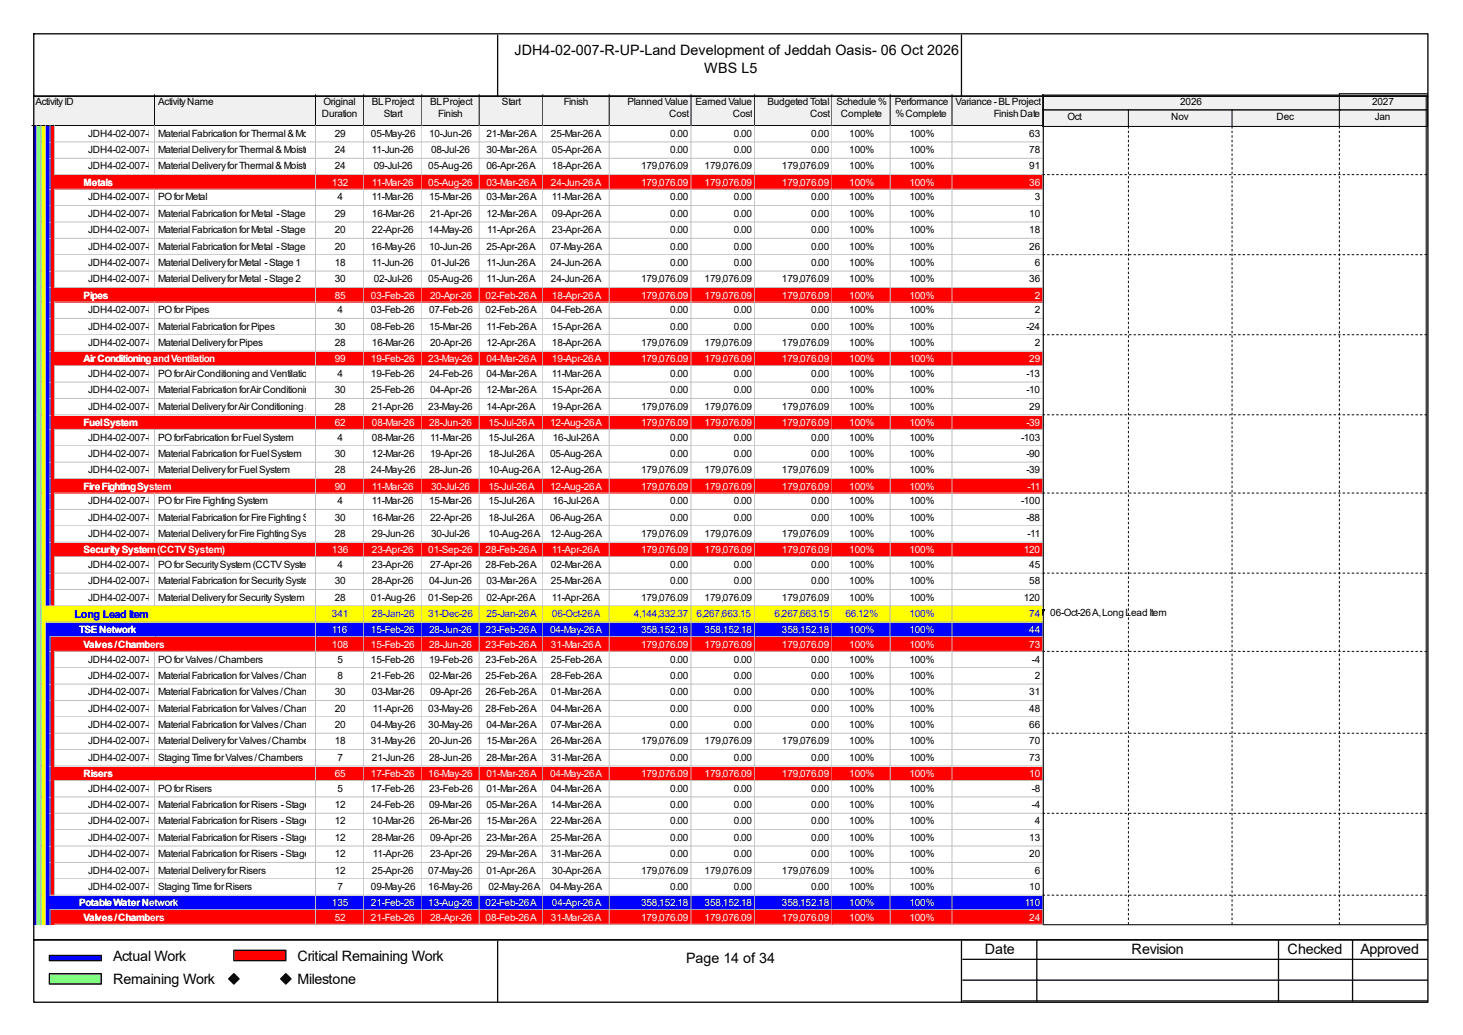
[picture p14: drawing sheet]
<svg xmlns="http://www.w3.org/2000/svg" width="297mm" height="210mm" viewBox="0 0 297 210" stroke-linecap="round" stroke-linejoin="round" font-family="sans-serif">
<defs><g id="words">
<g font-size="2.9">
<text x="104.4" y="11.1">JDH4-02-007-R-UP-Land Development of Jeddah Oasis- 06 Oct 2026</text>
<text x="143" y="14.8">WBS L5</text>
<text x="22.9" y="194.9">Actual Work</text>
<text x="60.4" y="194.9">Critical Remaining Work</text>
<text x="139.3" y="195.5">Page 14 of 34</text>
<text x="199.9" y="193.6">Date</text>
<text x="229.7" y="193.6">Revision</text>
<text x="261.4" y="193.6">Checked</text>
<text x="276.2" y="193.6">Approved</text>
<text x="22.9" y="199.7">Remaining Work</text>
<text x="60.4" y="199.7">Milestone</text>
</g>
<text font-size="2.2" fill="#00f" x="15.2" y="125.4">Long Lead Item</text>
<g font-size="2">
<text x="7.2" y="21.3">Activity ID</text>
<text x="32.1" y="21.3">Activity Name</text>
<text x="65.4" y="23.7">Duration</text>
<text x="65.7" y="21.3">Original</text>
<text x="75.5" y="21.3">BL Project</text>
<text x="77.9" y="23.7">Start</text>
<text x="87.3" y="21.3">BL Project</text>
<text x="89" y="23.7">Finish</text>
<text x="101.9" y="21.3">Start</text>
<text x="114.5" y="21.3">Finish</text>
<text x="127.4" y="21.3">Planned Value</text>
<text x="135.8" y="23.7">Cost</text>
<text x="141.2" y="21.3">Earned Value</text>
<text x="148.8" y="23.7">Cost</text>
<text x="155.8" y="21.3">Budgeted Total</text>
<text x="164.5" y="23.7">Cost</text>
<text x="169.8" y="21.3">Schedule %</text>
<text x="170.7" y="23.7">Complete</text>
<text x="181.7" y="21.3">Performance</text>
<text x="181.8" y="23.7">% Complete</text>
<text x="194" y="21.3">Variance - BL Project</text>
<text x="201.8" y="23.7">Finish Date</text>
<text x="239.6" y="21.3">2026</text>
<text x="278.6" y="21.3">2027</text>
<text x="17.9" y="27.7">JDH4-02-007-PR-2360</text>
<text x="32.1" y="27.7">Material Fabrication for Thermal &amp; Moisture Protection - Stage 3</text>
<text x="67.9" y="27.7">29</text>
<text x="75.3" y="27.7">05-May-26</text>
<text x="87.1" y="27.7">10-Jun-26</text>
<text x="98.8" y="27.7">21-Mar-26 A</text>
<text x="111.8" y="27.7">25-Mar-26 A</text>
<text x="136.1" y="27.7">0.00</text>
<text x="149" y="27.7">0.00</text>
<text x="164.7" y="27.7">0.00</text>
<text x="172.4" y="27.7">100%</text>
<text x="184.6" y="27.7">100%</text>
<text x="209" y="27.7">63</text>
<text x="216.7" y="24.4">Oct</text>
<text x="237.7" y="24.4">Nov</text>
<text x="259.2" y="24.4">Dec</text>
<text x="279.1" y="24.4">Jan</text>
<text x="17.9" y="31.1">JDH4-02-007-PR-2369</text>
<text x="17.9" y="34.4">JDH4-02-007-PR-2370</text>
<text x="32.1" y="31.1">Material Delivery for Thermal &amp; Moisture Protection - Stage 1</text>
<text x="32.1" y="34.4">Material Delivery for Thermal &amp; Moisture Protection - Stage 2</text>
<text x="67.9" y="31.1">24</text>
<text x="67.9" y="34.4">24</text>
<text x="75.5" y="31.1">11-Jun-26</text>
<text x="75.9" y="34.4">09-Jul-26</text>
<text x="87" y="34.4">05-Aug-26</text>
<text x="87.5" y="31.1">08-Jul-26</text>
<text x="98.8" y="31.1">30-Mar-26 A</text>
<text x="98.8" y="34.4">06-Apr-26 A</text>
<text x="112.1" y="31.1">05-Apr-26 A</text>
<text x="112.1" y="34.4">18-Apr-26 A</text>
<text x="130.1" y="34.4">179,076.09</text>
<text x="136.1" y="31.1">0.00</text>
<text x="143" y="34.4">179,076.09</text>
<text x="149" y="31.1">0.00</text>
<text x="158.7" y="34.4">179,076.09</text>
<text x="164.7" y="31.1">0.00</text>
<text x="172.4" y="31.1">100%</text>
<text x="172.4" y="34.4">100%</text>
<text x="184.6" y="31.1">100%</text>
<text x="184.6" y="34.4">100%</text>
<text x="209" y="31.1">78</text>
<text x="209" y="34.4">91</text>
<text x="17.9" y="40.7">JDH4-02-007-PR-1840</text>
<text x="32.1" y="40.7">PO for Metal</text>
<text x="68.5" y="40.7">4</text>
<text x="75.5" y="40.7">11-Mar-26</text>
<text x="87.1" y="40.7">15-Mar-26</text>
<text x="98.8" y="40.7">03-Mar-26 A</text>
<text x="112.1" y="40.7">11-Mar-26 A</text>
<text x="136.1" y="40.7">0.00</text>
<text x="149" y="40.7">0.00</text>
<text x="164.7" y="40.7">0.00</text>
<text x="172.4" y="40.7">100%</text>
<text x="184.6" y="40.7">100%</text>
<text x="210.1" y="40.7">3</text>
<text x="17.9" y="44">JDH4-02-007-PR-1848</text>
<text x="17.9" y="47.3">JDH4-02-007-PR-1849</text>
<text x="32.1" y="44">Material Fabrication for Metal - Stage 1</text>
<text x="32.1" y="47.3">Material Fabrication for Metal - Stage 2</text>
<text x="67.9" y="44">29</text>
<text x="67.9" y="47.3">20</text>
<text x="75.5" y="44">16-Mar-26</text>
<text x="75.5" y="47.3">22-Apr-26</text>
<text x="87" y="47.3">14-May-26</text>
<text x="87.3" y="44">21-Apr-26</text>
<text x="98.8" y="44">12-Mar-26 A</text>
<text x="98.9" y="47.3">11-Apr-26 A</text>
<text x="112.1" y="44">09-Apr-26 A</text>
<text x="112.1" y="47.3">23-Apr-26 A</text>
<text x="136.1" y="44">0.00</text>
<text x="136.1" y="47.3">0.00</text>
<text x="149" y="44">0.00</text>
<text x="149" y="47.3">0.00</text>
<text x="164.7" y="44">0.00</text>
<text x="164.7" y="47.3">0.00</text>
<text x="172.4" y="44">100%</text>
<text x="172.4" y="47.3">100%</text>
<text x="184.6" y="44">100%</text>
<text x="184.6" y="47.3">100%</text>
<text x="209" y="44">10</text>
<text x="209" y="47.3">18</text>
<text x="17.9" y="50.6">JDH4-02-007-PR-1850</text>
<text x="17.9" y="54">JDH4-02-007-PR-1859</text>
<text x="32.1" y="50.6">Material Fabrication for Metal - Stage 3</text>
<text x="32.1" y="54">Material Delivery for Metal - Stage 1</text>
<text x="67.9" y="50.6">20</text>
<text x="67.9" y="54">18</text>
<text x="75.3" y="50.6">16-May-26</text>
<text x="75.5" y="54">11-Jun-26</text>
<text x="87.1" y="50.6">10-Jun-26</text>
<text x="87.5" y="54">01-Jul-26</text>
<text x="98.8" y="50.6">25-Apr-26 A</text>
<text x="98.8" y="54">11-Jun-26 A</text>
<text x="111.7" y="50.6">07-May-26 A</text>
<text x="111.8" y="54">24-Jun-26 A</text>
<text x="136.1" y="50.6">0.00</text>
<text x="136.1" y="54">0.00</text>
<text x="149" y="50.6">0.00</text>
<text x="149" y="54">0.00</text>
<text x="164.7" y="50.6">0.00</text>
<text x="164.7" y="54">0.00</text>
<text x="172.4" y="50.6">100%</text>
<text x="172.4" y="54">100%</text>
<text x="184.6" y="50.6">100%</text>
<text x="184.6" y="54">100%</text>
<text x="209" y="50.6">26</text>
<text x="210.1" y="54">6</text>
<text x="17.9" y="57.3">JDH4-02-007-PR-1860</text>
<text x="32.1" y="57.3">Material Delivery for Metal - Stage 2</text>
<text x="67.9" y="57.3">30</text>
<text x="75.9" y="57.3">02-Jul-26</text>
<text x="87" y="57.3">05-Aug-26</text>
<text x="98.8" y="57.3">11-Jun-26 A</text>
<text x="111.8" y="57.3">24-Jun-26 A</text>
<text x="130.1" y="57.3">179,076.09</text>
<text x="143" y="57.3">179,076.09</text>
<text x="158.7" y="57.3">179,076.09</text>
<text x="172.4" y="57.3">100%</text>
<text x="184.6" y="57.3">100%</text>
<text x="209" y="57.3">36</text>
<text x="17.9" y="63.5">JDH4-02-007-PR-2290</text>
<text x="32.1" y="63.5">PO for Pipes</text>
<text x="68.5" y="63.5">4</text>
<text x="75.3" y="63.5">03-Feb-26</text>
<text x="87.1" y="63.5">07-Feb-26</text>
<text x="98.6" y="63.5">02-Feb-26 A</text>
<text x="111.8" y="63.5">04-Feb-26 A</text>
<text x="136.1" y="63.5">0.00</text>
<text x="149" y="63.5">0.00</text>
<text x="164.7" y="63.5">0.00</text>
<text x="172.4" y="63.5">100%</text>
<text x="184.6" y="63.5">100%</text>
<text x="210.1" y="63.5">2</text>
<text x="17.9" y="66.9">JDH4-02-007-PR-2300</text>
<text x="17.9" y="70.2">JDH4-02-007-PR-2310</text>
<text x="32.1" y="66.9">Material Fabrication for Pipes</text>
<text x="32.1" y="70.2">Material Delivery for Pipes</text>
<text x="67.9" y="66.9">30</text>
<text x="67.9" y="70.2">28</text>
<text x="75.3" y="66.9">08-Feb-26</text>
<text x="75.5" y="70.2">16-Mar-26</text>
<text x="87.1" y="66.9">15-Mar-26</text>
<text x="87.3" y="70.2">20-Apr-26</text>
<text x="98.8" y="66.9">11-Feb-26 A</text>
<text x="98.8" y="70.2">12-Apr-26 A</text>
<text x="112.1" y="66.9">15-Apr-26 A</text>
<text x="112.1" y="70.2">18-Apr-26 A</text>
<text x="130.1" y="70.2">179,076.09</text>
<text x="136.1" y="66.9">0.00</text>
<text x="143" y="70.2">179,076.09</text>
<text x="149" y="66.9">0.00</text>
<text x="158.7" y="70.2">179,076.09</text>
<text x="164.7" y="66.9">0.00</text>
<text x="172.4" y="66.9">100%</text>
<text x="172.4" y="70.2">100%</text>
<text x="184.6" y="66.9">100%</text>
<text x="184.6" y="70.2">100%</text>
<text x="208.4" y="66.9">-24</text>
<text x="210.1" y="70.2">2</text>
<text x="17.9" y="76.5">JDH4-02-007-PR-2380</text>
<text x="32.1" y="76.5">PO for Air Conditioning and Ventilation</text>
<text x="68.5" y="76.5">4</text>
<text x="75.3" y="76.5">19-Feb-26</text>
<text x="87.1" y="76.5">24-Feb-26</text>
<text x="98.8" y="76.5">04-Mar-26 A</text>
<text x="112.1" y="76.5">11-Mar-26 A</text>
<text x="136.1" y="76.5">0.00</text>
<text x="149" y="76.5">0.00</text>
<text x="164.7" y="76.5">0.00</text>
<text x="172.4" y="76.5">100%</text>
<text x="184.6" y="76.5">100%</text>
<text x="208.4" y="76.5">-13</text>
<text x="17.9" y="79.8">JDH4-02-007-PR-2390</text>
<text x="17.9" y="83.1">JDH4-02-007-PR-2400</text>
<text x="32.1" y="79.8">Material Fabrication for Air Conditioning and Ventilation</text>
<text x="32.1" y="83.1">Material Delivery for Air Conditioning and Ventilation</text>
<text x="67.9" y="79.8">30</text>
<text x="67.9" y="83.1">28</text>
<text x="75.3" y="79.8">25-Feb-26</text>
<text x="75.5" y="83.1">21-Apr-26</text>
<text x="87" y="83.1">23-May-26</text>
<text x="87.3" y="79.8">04-Apr-26</text>
<text x="98.8" y="79.8">12-Mar-26 A</text>
<text x="98.8" y="83.1">14-Apr-26 A</text>
<text x="112.1" y="79.8">15-Apr-26 A</text>
<text x="112.1" y="83.1">19-Apr-26 A</text>
<text x="130.1" y="83.1">179,076.09</text>
<text x="136.1" y="79.8">0.00</text>
<text x="143" y="83.1">179,076.09</text>
<text x="149" y="79.8">0.00</text>
<text x="158.7" y="83.1">179,076.09</text>
<text x="164.7" y="79.8">0.00</text>
<text x="172.4" y="79.8">100%</text>
<text x="172.4" y="83.1">100%</text>
<text x="184.6" y="79.8">100%</text>
<text x="184.6" y="83.1">100%</text>
<text x="208.4" y="79.8">-10</text>
<text x="209" y="83.1">29</text>
<text x="17.9" y="89.4">JDH4-02-007-PR-1870</text>
<text x="32.1" y="89.4">PO forFabrication for Fuel System</text>
<text x="68.5" y="89.4">4</text>
<text x="75.5" y="89.4">08-Mar-26</text>
<text x="87.3" y="89.4">11-Mar-26</text>
<text x="99.1" y="89.4">15-Jul-26 A</text>
<text x="112.2" y="89.4">16-Jul-26 A</text>
<text x="136.1" y="89.4">0.00</text>
<text x="149" y="89.4">0.00</text>
<text x="164.7" y="89.4">0.00</text>
<text x="172.4" y="89.4">100%</text>
<text x="184.6" y="89.4">100%</text>
<text x="207.3" y="89.4">-103</text>
<text x="17.9" y="92.7">JDH4-02-007-PR-1880</text>
<text x="32.1" y="92.7">Material Fabrication for Fuel System</text>
<text x="67.9" y="92.7">30</text>
<text x="75.5" y="92.7">12-Mar-26</text>
<text x="87.3" y="92.7">19-Apr-26</text>
<text x="99.1" y="92.7">18-Jul-26 A</text>
<text x="111.7" y="92.7">05-Aug-26 A</text>
<text x="136.1" y="92.7">0.00</text>
<text x="149" y="92.7">0.00</text>
<text x="164.7" y="92.7">0.00</text>
<text x="172.4" y="92.7">100%</text>
<text x="184.6" y="92.7">100%</text>
<text x="208.4" y="92.7">-90</text>
<text x="17.9" y="96.1">JDH4-02-007-PR-1890</text>
<text x="32.1" y="96.1">Material Delivery for Fuel System</text>
<text x="67.9" y="96.1">28</text>
<text x="75.3" y="96.1">24-May-26</text>
<text x="87.1" y="96.1">28-Jun-26</text>
<text x="99.1" y="96.1">10-Aug-26 A</text>
<text x="111.7" y="96.1">12-Aug-26 A</text>
<text x="130.1" y="96.1">179,076.09</text>
<text x="143" y="96.1">179,076.09</text>
<text x="158.7" y="96.1">179,076.09</text>
<text x="172.4" y="96.1">100%</text>
<text x="184.6" y="96.1">100%</text>
<text x="208.4" y="96.1">-39</text>
<text x="17.9" y="102.3">JDH4-02-007-PR-2320</text>
<text x="17.9" y="105.7">JDH4-02-007-PR-2330</text>
<text x="32.1" y="102.3">PO for Fire Fighting System</text>
<text x="32.1" y="105.7">Material Fabrication for Fire Fighting System30</text>
<text x="68.5" y="102.3">4</text>
<text x="75.5" y="102.3">11-Mar-26</text>
<text x="75.5" y="105.7">16-Mar-26</text>
<text x="87.1" y="102.3">15-Mar-26</text>
<text x="87.3" y="105.7">22-Apr-26</text>
<text x="99.1" y="102.3">15-Jul-26 A</text>
<text x="99.1" y="105.7">18-Jul-26 A</text>
<text x="111.7" y="105.7">06-Aug-26 A</text>
<text x="112.2" y="102.3">16-Jul-26 A</text>
<text x="136.1" y="102.3">0.00</text>
<text x="136.1" y="105.7">0.00</text>
<text x="149" y="102.3">0.00</text>
<text x="149" y="105.7">0.00</text>
<text x="164.7" y="102.3">0.00</text>
<text x="164.7" y="105.7">0.00</text>
<text x="172.4" y="102.3">100%</text>
<text x="172.4" y="105.7">100%</text>
<text x="184.6" y="102.3">100%</text>
<text x="184.6" y="105.7">100%</text>
<text x="207.3" y="102.3">-100</text>
<text x="208.4" y="105.7">-88</text>
<text x="17.9" y="109">JDH4-02-007-PR-2340</text>
<text x="32.1" y="109">Material Delivery for Fire Fighting System</text>
<text x="67.9" y="109">28</text>
<text x="75.5" y="109">29-Jun-26</text>
<text x="87.5" y="109">30-Jul-26</text>
<text x="99.1" y="109">10-Aug-26 A</text>
<text x="111.7" y="109">12-Aug-26 A</text>
<text x="130.1" y="109">179,076.09</text>
<text x="143" y="109">179,076.09</text>
<text x="158.7" y="109">179,076.09</text>
<text x="172.4" y="109">100%</text>
<text x="184.6" y="109">100%</text>
<text x="208.6" y="109">-11</text>
<text x="17.9" y="115.2">JDH4-02-007-PR-2410</text>
<text x="17.9" y="118.6">JDH4-02-007-PR-2420</text>
<text x="32.1" y="115.2">PO for Security System (CCTV System)</text>
<text x="32.1" y="118.6">Material Fabrication for Security System (CCTV System)</text>
<text x="67.9" y="118.6">30</text>
<text x="68.5" y="115.2">4</text>
<text x="75.5" y="115.2">23-Apr-26</text>
<text x="75.5" y="118.6">28-Apr-26</text>
<text x="87.1" y="118.6">04-Jun-26</text>
<text x="87.3" y="115.2">27-Apr-26</text>
<text x="98.6" y="115.2">28-Feb-26 A</text>
<text x="98.8" y="118.6">03-Mar-26 A</text>
<text x="111.8" y="115.2">02-Mar-26 A</text>
<text x="111.8" y="118.6">25-Mar-26 A</text>
<text x="136.1" y="115.2">0.00</text>
<text x="136.1" y="118.6">0.00</text>
<text x="149" y="115.2">0.00</text>
<text x="149" y="118.6">0.00</text>
<text x="164.7" y="115.2">0.00</text>
<text x="164.7" y="118.6">0.00</text>
<text x="172.4" y="115.2">100%</text>
<text x="172.4" y="118.6">100%</text>
<text x="184.6" y="115.2">100%</text>
<text x="184.6" y="118.6">100%</text>
<text x="209" y="115.2">45</text>
<text x="209" y="118.6">58</text>
<text x="17.9" y="121.9">JDH4-02-007-PR-2430</text>
<text x="32.1" y="121.9">Material Delivery for Security System (CCTV System)01-Aug-26</text>
<text x="67.9" y="121.9">28</text>
<text x="87" y="121.9">01-Sep-26</text>
<text x="98.8" y="121.9">02-Apr-26 A</text>
<text x="112.1" y="121.9">11-Apr-26 A</text>
<text x="130.1" y="121.9">179,076.09</text>
<text x="143" y="121.9">179,076.09</text>
<text x="158.7" y="121.9">179,076.09</text>
<text x="172.4" y="121.9">100%</text>
<text x="184.6" y="121.9">100%</text>
<text x="207.9" y="121.9">120</text>
<text x="213.2" y="125">06-Oct-26 A, Long Lead Item</text>
<text x="17.9" y="134.5">JDH4-02-007-PR-1270</text>
<text x="17.9" y="137.8">JDH4-02-007-PR-1277</text>
<text x="32.1" y="134.5">PO for Valves / Chambers</text>
<text x="32.1" y="137.8">Material Fabrication for Valves / Chambers - Stage 1</text>
<text x="68.5" y="134.5">5</text>
<text x="68.5" y="137.8">8</text>
<text x="75.3" y="134.5">15-Feb-26</text>
<text x="75.3" y="137.8">21-Feb-26</text>
<text x="87.1" y="134.5">19-Feb-26</text>
<text x="87.1" y="137.8">02-Mar-26</text>
<text x="98.6" y="134.5">23-Feb-26 A</text>
<text x="98.6" y="137.8">25-Feb-26 A</text>
<text x="111.8" y="134.5">25-Feb-26 A</text>
<text x="111.8" y="137.8">28-Feb-26 A</text>
<text x="136.1" y="134.5">0.00</text>
<text x="136.1" y="137.8">0.00</text>
<text x="149" y="134.5">0.00</text>
<text x="149" y="137.8">0.00</text>
<text x="164.7" y="134.5">0.00</text>
<text x="164.7" y="137.8">0.00</text>
<text x="172.4" y="134.5">100%</text>
<text x="172.4" y="137.8">100%</text>
<text x="184.6" y="134.5">100%</text>
<text x="184.6" y="137.8">100%</text>
<text x="209.5" y="134.5">-4</text>
<text x="210.1" y="137.8">2</text>
<text x="17.9" y="141.1">JDH4-02-007-PR-1278</text>
<text x="32.1" y="141.1">Material Fabrication for Valves / Chambers - Stage 2</text>
<text x="67.9" y="141.1">30</text>
<text x="75.5" y="141.1">03-Mar-26</text>
<text x="87.3" y="141.1">09-Apr-26</text>
<text x="98.6" y="141.1">26-Feb-26 A</text>
<text x="111.8" y="141.1">01-Mar-26 A</text>
<text x="136.1" y="141.1">0.00</text>
<text x="149" y="141.1">0.00</text>
<text x="164.7" y="141.1">0.00</text>
<text x="172.4" y="141.1">100%</text>
<text x="184.6" y="141.1">100%</text>
<text x="209" y="141.1">31</text>
<text x="17.9" y="144.4">JDH4-02-007-PR-1279</text>
<text x="17.9" y="147.7">JDH4-02-007-PR-1280</text>
<text x="32.1" y="144.4">Material Fabrication for Valves / Chambers - Stage 3</text>
<text x="32.1" y="147.7">Material Fabrication for Valves / Chambers - Stage 4</text>
<text x="67.9" y="144.4">20</text>
<text x="67.9" y="147.7">20</text>
<text x="75.3" y="147.7">04-May-26</text>
<text x="75.7" y="144.4">11-Apr-26</text>
<text x="87" y="144.4">03-May-26</text>
<text x="87" y="147.7">30-May-26</text>
<text x="98.6" y="144.4">28-Feb-26 A</text>
<text x="98.8" y="147.7">04-Mar-26 A</text>
<text x="111.8" y="144.4">04-Mar-26 A</text>
<text x="111.8" y="147.7">07-Mar-26 A</text>
<text x="136.1" y="144.4">0.00</text>
<text x="136.1" y="147.7">0.00</text>
<text x="149" y="144.4">0.00</text>
<text x="149" y="147.7">0.00</text>
<text x="164.7" y="144.4">0.00</text>
<text x="164.7" y="147.7">0.00</text>
<text x="172.4" y="144.4">100%</text>
<text x="172.4" y="147.7">100%</text>
<text x="184.6" y="144.4">100%</text>
<text x="184.6" y="147.7">100%</text>
<text x="209" y="144.4">48</text>
<text x="209" y="147.7">66</text>
<text x="17.9" y="151">JDH4-02-007-PR-1290</text>
<text x="17.9" y="154.4">JDH4-02-007-PR-1820</text>
<text x="32.1" y="151">Material Delivery for Valves / Chambers</text>
<text x="32.1" y="154.4">Staging Time for Valves / Chambers</text>
<text x="67.9" y="151">18</text>
<text x="68.5" y="154.4">7</text>
<text x="75.3" y="151">31-May-26</text>
<text x="75.5" y="154.4">21-Jun-26</text>
<text x="87.1" y="151">20-Jun-26</text>
<text x="87.1" y="154.4">28-Jun-26</text>
<text x="98.8" y="151">15-Mar-26 A</text>
<text x="98.8" y="154.4">28-Mar-26 A</text>
<text x="111.8" y="151">26-Mar-26 A</text>
<text x="111.8" y="154.4">31-Mar-26 A</text>
<text x="130.1" y="151">179,076.09</text>
<text x="136.1" y="154.4">0.00</text>
<text x="143" y="151">179,076.09</text>
<text x="149" y="154.4">0.00</text>
<text x="158.7" y="151">179,076.09</text>
<text x="164.7" y="154.4">0.00</text>
<text x="172.4" y="151">100%</text>
<text x="172.4" y="154.4">100%</text>
<text x="184.6" y="151">100%</text>
<text x="184.6" y="154.4">100%</text>
<text x="209" y="151">70</text>
<text x="209" y="154.4">73</text>
<text x="17.9" y="160.7">JDH4-02-007-PR-1900</text>
<text x="32.1" y="160.7">PO for Risers</text>
<text x="68.5" y="160.7">5</text>
<text x="75.3" y="160.7">17-Feb-26</text>
<text x="87.1" y="160.7">23-Feb-26</text>
<text x="98.8" y="160.7">01-Mar-26 A</text>
<text x="111.8" y="160.7">04-Mar-26 A</text>
<text x="136.1" y="160.7">0.00</text>
<text x="149" y="160.7">0.00</text>
<text x="164.7" y="160.7">0.00</text>
<text x="172.4" y="160.7">100%</text>
<text x="184.6" y="160.7">100%</text>
<text x="209.5" y="160.7">-8</text>
<text x="17.9" y="164">JDH4-02-007-PR-1907</text>
<text x="17.9" y="167.3">JDH4-02-007-PR-1908</text>
<text x="32.1" y="164">Material Fabrication for Risers - Stage 1</text>
<text x="32.1" y="167.3">Material Fabrication for Risers - Stage 2</text>
<text x="67.9" y="164">12</text>
<text x="67.9" y="167.3">12</text>
<text x="75.3" y="164">24-Feb-26</text>
<text x="75.5" y="167.3">10-Mar-26</text>
<text x="87.1" y="164">09-Mar-26</text>
<text x="87.1" y="167.3">26-Mar-26</text>
<text x="98.8" y="164">05-Mar-26 A</text>
<text x="98.8" y="167.3">15-Mar-26 A</text>
<text x="111.8" y="164">14-Mar-26 A</text>
<text x="111.8" y="167.3">22-Mar-26 A</text>
<text x="136.1" y="164">0.00</text>
<text x="136.1" y="167.3">0.00</text>
<text x="149" y="164">0.00</text>
<text x="149" y="167.3">0.00</text>
<text x="164.7" y="164">0.00</text>
<text x="164.7" y="167.3">0.00</text>
<text x="172.4" y="164">100%</text>
<text x="172.4" y="167.3">100%</text>
<text x="184.6" y="164">100%</text>
<text x="184.6" y="167.3">100%</text>
<text x="209.5" y="164">-4</text>
<text x="210.1" y="167.3">4</text>
<text x="17.9" y="170.6">JDH4-02-007-PR-1909</text>
<text x="17.9" y="173.9">JDH4-02-007-PR-1910</text>
<text x="32.1" y="170.6">Material Fabrication for Risers - Stage 3</text>
<text x="32.1" y="173.9">Material Fabrication for Risers - Stage 4</text>
<text x="67.9" y="170.6">12</text>
<text x="67.9" y="173.9">12</text>
<text x="75.5" y="170.6">28-Mar-26</text>
<text x="75.7" y="173.9">11-Apr-26</text>
<text x="87.3" y="170.6">09-Apr-26</text>
<text x="87.3" y="173.9">23-Apr-26</text>
<text x="98.8" y="170.6">23-Mar-26 A</text>
<text x="98.8" y="173.9">29-Mar-26 A</text>
<text x="111.8" y="170.6">25-Mar-26 A</text>
<text x="111.8" y="173.9">31-Mar-26 A</text>
<text x="136.1" y="170.6">0.00</text>
<text x="136.1" y="173.9">0.00</text>
<text x="149" y="170.6">0.00</text>
<text x="149" y="173.9">0.00</text>
<text x="164.7" y="170.6">0.00</text>
<text x="164.7" y="173.9">0.00</text>
<text x="172.4" y="170.6">100%</text>
<text x="172.4" y="173.9">100%</text>
<text x="184.6" y="170.6">100%</text>
<text x="184.6" y="173.9">100%</text>
<text x="209" y="170.6">13</text>
<text x="209" y="173.9">20</text>
<text x="17.9" y="177.2">JDH4-02-007-PR-1920</text>
<text x="32.1" y="177.2">Material Delivery for Risers</text>
<text x="67.9" y="177.2">12</text>
<text x="75.5" y="177.2">25-Apr-26</text>
<text x="87" y="177.2">07-May-26</text>
<text x="98.8" y="177.2">01-Apr-26 A</text>
<text x="112.1" y="177.2">30-Apr-26 A</text>
<text x="130.1" y="177.2">179,076.09</text>
<text x="143" y="177.2">179,076.09</text>
<text x="158.7" y="177.2">179,076.09</text>
<text x="172.4" y="177.2">100%</text>
<text x="184.6" y="177.2">100%</text>
<text x="210.1" y="177.2">6</text>
<text x="17.9" y="180.6">JDH4-02-007-PR-1930</text>
<text x="32.1" y="180.6">Staging Time for Risers</text>
<text x="68.5" y="180.6">7</text>
<text x="75.3" y="180.6">09-May-26</text>
<text x="87" y="180.6">16-May-26</text>
<text x="99.1" y="180.6">02-May-26 A</text>
<text x="111.7" y="180.6">04-May-26 A</text>
<text x="136.1" y="180.6">0.00</text>
<text x="149" y="180.6">0.00</text>
<text x="164.7" y="180.6">0.00</text>
<text x="172.4" y="180.6">100%</text>
<text x="184.6" y="180.6">100%</text>
<text x="209" y="180.6">10</text>
</g>
<g font-size="2" fill="#fff">
<text x="17" y="37.7">Metals</text>
<text x="67.4" y="37.7">132</text>
<text x="75.5" y="37.7">11-Mar-26</text>
<text x="87" y="37.7">05-Aug-26</text>
<text x="98.8" y="37.7">03-Mar-26 A</text>
<text x="111.8" y="37.7">24-Jun-26 A</text>
<text x="130.1" y="37.7">179,076.09</text>
<text x="143" y="37.7">179,076.09</text>
<text x="158.7" y="37.7">179,076.09</text>
<text x="172.4" y="37.7">100%</text>
<text x="184.6" y="37.7">100%</text>
<text x="209" y="37.7">36</text>
<text x="17" y="60.6">Pipes</text>
<text x="67.9" y="60.6">85</text>
<text x="75.3" y="60.6">03-Feb-26</text>
<text x="87.3" y="60.6">20-Apr-26</text>
<text x="98.6" y="60.6">02-Feb-26 A</text>
<text x="112.1" y="60.6">18-Apr-26 A</text>
<text x="130.1" y="60.6">179,076.09</text>
<text x="143" y="60.6">179,076.09</text>
<text x="158.7" y="60.6">179,076.09</text>
<text x="172.4" y="60.6">100%</text>
<text x="184.6" y="60.6">100%</text>
<text x="210.1" y="60.6">2</text>
<text x="17" y="73.5">Air Conditioning and Ventilation</text>
<text x="67.9" y="73.5">99</text>
<text x="75.3" y="73.5">19-Feb-26</text>
<text x="87" y="73.5">23-May-26</text>
<text x="98.8" y="73.5">04-Mar-26 A</text>
<text x="112.1" y="73.5">19-Apr-26 A</text>
<text x="130.1" y="73.5">179,076.09</text>
<text x="143" y="73.5">179,076.09</text>
<text x="158.7" y="73.5">179,076.09</text>
<text x="172.4" y="73.5">100%</text>
<text x="184.6" y="73.5">100%</text>
<text x="209" y="73.5">29</text>
<text x="17" y="86.4">Fuel System</text>
<text x="67.9" y="86.4">62</text>
<text x="75.5" y="86.4">08-Mar-26</text>
<text x="87.1" y="86.4">28-Jun-26</text>
<text x="99.1" y="86.4">15-Jul-26 A</text>
<text x="111.7" y="86.4">12-Aug-26 A</text>
<text x="130.1" y="86.4">179,076.09</text>
<text x="143" y="86.4">179,076.09</text>
<text x="158.7" y="86.4">179,076.09</text>
<text x="172.4" y="86.4">100%</text>
<text x="184.6" y="86.4">100%</text>
<text x="208.4" y="86.4">-39</text>
<text x="17" y="99.4">Fire Fighting System</text>
<text x="67.9" y="99.4">90</text>
<text x="75.5" y="99.4">11-Mar-26</text>
<text x="87.5" y="99.4">30-Jul-26</text>
<text x="99.1" y="99.4">15-Jul-26 A</text>
<text x="111.7" y="99.4">12-Aug-26 A</text>
<text x="130.1" y="99.4">179,076.09</text>
<text x="143" y="99.4">179,076.09</text>
<text x="158.7" y="99.4">179,076.09</text>
<text x="172.4" y="99.4">100%</text>
<text x="184.6" y="99.4">100%</text>
<text x="208.6" y="99.4">-11</text>
<text x="17" y="112.3">Security System (CCTV System)</text>
<text x="67.4" y="112.3">136</text>
<text x="75.5" y="112.3">23-Apr-26</text>
<text x="87" y="112.3">01-Sep-26</text>
<text x="98.6" y="112.3">28-Feb-26 A</text>
<text x="112.1" y="112.3">11-Apr-26 A</text>
<text x="130.1" y="112.3">179,076.09</text>
<text x="143" y="112.3">179,076.09</text>
<text x="158.7" y="112.3">179,076.09</text>
<text x="172.4" y="112.3">100%</text>
<text x="184.6" y="112.3">100%</text>
<text x="207.9" y="112.3">120</text>
<text x="16" y="128.5">TSE Network</text>
<text x="17" y="131.5">Valves / Chambers</text>
<text x="67.4" y="128.5">116</text>
<text x="67.4" y="131.5">108</text>
<text x="75.3" y="128.5">15-Feb-26</text>
<text x="75.3" y="131.5">15-Feb-26</text>
<text x="87.1" y="128.5">28-Jun-26</text>
<text x="87.1" y="131.5">28-Jun-26</text>
<text x="98.6" y="128.5">23-Feb-26 A</text>
<text x="98.6" y="131.5">23-Feb-26 A</text>
<text x="111.7" y="128.5">04-May-26 A</text>
<text x="111.8" y="131.5">31-Mar-26 A</text>
<text x="130.1" y="128.5">358,152.18</text>
<text x="130.1" y="131.5">179,076.09</text>
<text x="143" y="128.5">358,152.18</text>
<text x="143" y="131.5">179,076.09</text>
<text x="158.7" y="128.5">358,152.18</text>
<text x="158.7" y="131.5">179,076.09</text>
<text x="172.4" y="128.5">100%</text>
<text x="172.4" y="131.5">100%</text>
<text x="184.6" y="128.5">100%</text>
<text x="184.6" y="131.5">100%</text>
<text x="209" y="128.5">44</text>
<text x="209" y="131.5">73</text>
<text x="17" y="157.7">Risers</text>
<text x="67.9" y="157.7">65</text>
<text x="75.3" y="157.7">17-Feb-26</text>
<text x="87" y="157.7">16-May-26</text>
<text x="98.8" y="157.7">01-Mar-26 A</text>
<text x="111.7" y="157.7">04-May-26 A</text>
<text x="130.1" y="157.7">179,076.09</text>
<text x="143" y="157.7">179,076.09</text>
<text x="158.7" y="157.7">179,076.09</text>
<text x="172.4" y="157.7">100%</text>
<text x="184.6" y="157.7">100%</text>
<text x="209" y="157.7">10</text>
<text x="16" y="183.9">Potable Water Network</text>
<text x="67.4" y="183.9">135</text>
<text x="75.3" y="183.9">21-Feb-26</text>
<text x="87" y="183.9">13-Aug-26</text>
<text x="98.6" y="183.9">02-Feb-26 A</text>
<text x="112.1" y="183.9">04-Apr-26 A</text>
<text x="130.1" y="183.9">358,152.18</text>
<text x="143" y="183.9">358,152.18</text>
<text x="158.7" y="183.9">358,152.18</text>
<text x="172.4" y="183.9">100%</text>
<text x="184.6" y="183.9">100%</text>
<text x="208" y="183.9">110</text>
<text x="17" y="186.9">Valves / Chambers</text>
<text x="67.9" y="186.9">52</text>
<text x="75.3" y="186.9">21-Feb-26</text>
<text x="87.3" y="186.9">28-Apr-26</text>
<text x="98.6" y="186.9">08-Feb-26 A</text>
<text x="111.8" y="186.9">31-Mar-26 A</text>
<text x="130.1" y="186.9">179,076.09</text>
<text x="143" y="186.9">179,076.09</text>
<text x="158.7" y="186.9">179,076.09</text>
<text x="172.4" y="186.9">100%</text>
<text x="184.6" y="186.9">100%</text>
<text x="209" y="186.9">24</text>
</g>
<g font-size="2" fill="#00f">
<text x="67.4" y="125.2">341</text>
<text x="75.5" y="125.2">28-Jan-26</text>
<text x="87" y="125.2">31-Dec-26</text>
<text x="98.8" y="125.2">25-Jan-26 A</text>
<text x="112.1" y="125.2">06-Oct-26 A</text>
<text x="128.7" y="125.2">4,144,332.37</text>
<text x="141.4" y="125.2">6,267,663.15</text>
<text x="157.3" y="125.2">6,267,663.15</text>
<text x="171.7" y="125.2">66.12%</text>
<text x="184.6" y="125.2">100%</text>
<text x="209" y="125.2">74</text>
</g>
</g></defs>
<path d="M6.6 19.2h25v6.5h-25z" fill="#f0f0f0"/>
<path d="M31.4 19.2v6.3h-24.9" fill="none" stroke="#000" stroke-width=".2"/>
<path d="M31.6 19.2h32.6v6.5h-32.6z" fill="#f0f0f0"/>
<path d="M64.1 19.2v6.3h-32.7" fill="none" stroke="#000" stroke-width=".2"/>
<path d="M64.2 19.2h9.8v6.5h-9.8z" fill="#f0f0f0"/>
<path d="M73.8 19.2v6.3h-9.7" fill="none" stroke="#000" stroke-width=".2"/>
<path d="M74 19.2h11.9v6.5h-11.9z" fill="#f0f0f0"/>
<path d="M85.7 19.2v6.3h-11.9" fill="none" stroke="#000" stroke-width=".2"/>
<path d="M85.9 19.2h11.6v6.5h-11.6z" fill="#f0f0f0"/>
<path d="M97.3 19.2v6.3h-11.6" fill="none" stroke="#000" stroke-width=".2"/>
<path d="M97.5 19.2h12.9v6.5h-12.9z" fill="#f0f0f0"/>
<path d="M110.2 19.2v6.3h-12.9" fill="none" stroke="#000" stroke-width=".2"/>
<path d="M110.4 19.2h13.5v6.5h-13.5z" fill="#f0f0f0"/>
<path d="M123.7 19.2v6.3h-13.5" fill="none" stroke="#000" stroke-width=".2"/>
<path d="M123.9 19.2h16.6v6.5h-16.6z" fill="#f0f0f0"/>
<path d="M140.3 19.2v6.3h-16.6" fill="none" stroke="#000" stroke-width=".2"/>
<path d="M140.5 19.2h12.9v6.5h-12.9z" fill="#f0f0f0"/>
<path d="M153.2 19.2v6.3h-12.9" fill="none" stroke="#000" stroke-width=".2"/>
<path d="M153.4 19.2h15.7v6.5h-15.7z" fill="#f0f0f0"/>
<path d="M168.9 19.2v6.3h-15.7" fill="none" stroke="#000" stroke-width=".2"/>
<path d="M169.1 19.2h11.8v6.5h-11.8z" fill="#f0f0f0"/>
<path d="M180.7 19.2v6.3h-11.8" fill="none" stroke="#000" stroke-width=".2"/>
<path d="M180.9 19.2h12.6v6.5h-12.6z" fill="#f0f0f0"/>
<path d="M193.3 19.2v6.3h-12.6" fill="none" stroke="#000" stroke-width=".2"/>
<path d="M193.5 19.2h18.4v6.5h-18.4z" fill="#f0f0f0"/>
<path d="M211.7 19.2v6.3h-18.4" fill="none" stroke="#000" stroke-width=".2"/>
<path d="M6.6 25.7h1v3.3h-1z" fill="#00f"/>
<path d="M7.4 25.5v3.5" fill="none" stroke="#c0c0c0" stroke-width=".2"/>
<path d="M7.6 25.7h.9v3.3h-.9z" fill="#80ff80"/>
<path d="M8.3 25.5v3.5" fill="none" stroke="#c0c0c0" stroke-width=".2"/>
<path d="M8.5 25.7h.9v3.3h-.9z" fill="#ff0"/>
<path d="M9.2 25.5v3.5" fill="none" stroke="#c0c0c0" stroke-width=".2"/>
<path d="M9.4 25.7h.9v3.3h-.9z" fill="#00f"/>
<path d="M10.2 25.5v3.5" fill="none" stroke="#c0c0c0" stroke-width=".2"/>
<path d="M10.3 25.7h1v3.3h-1z" fill="#f00"/>
<path d="M11.1 25.5v3.5" fill="none" stroke="#c0c0c0" stroke-width=".2"/>
<path d="M11.3 25.7h20.3v3.3h-20.3z" fill="#fff"/>
<path d="M11.1 28.8h20.5M31.4 25.5v3.5" fill="none" stroke="#c0c0c0" stroke-width=".2"/>
<path d="M31.6 25.7h32.6v3.3h-32.6z" fill="#fff"/>
<path d="M64.1 25.5v3.3h-32.5" fill="none" stroke="#c0c0c0" stroke-width=".2"/>
<path d="M64.2 25.7h9.8v3.3h-9.8z" fill="#fff"/>
<path d="M73.8 25.5v3.3h-9.6" fill="none" stroke="#c0c0c0" stroke-width=".2"/>
<path d="M74 25.7h11.9v3.3h-11.9z" fill="#fff"/>
<path d="M85.7 25.5v3.3h-11.7" fill="none" stroke="#c0c0c0" stroke-width=".2"/>
<path d="M85.9 25.7h11.6v3.3h-11.6z" fill="#fff"/>
<path d="M97.3 25.5v3.3h-11.5" fill="none" stroke="#c0c0c0" stroke-width=".2"/>
<path d="M97.5 25.7h12.9v3.3h-12.9z" fill="#fff"/>
<path d="M110.2 25.5v3.3h-12.7" fill="none" stroke="#c0c0c0" stroke-width=".2"/>
<path d="M110.4 25.7h13.5v3.3h-13.5z" fill="#fff"/>
<path d="M123.7 25.5v3.3h-13.3" fill="none" stroke="#c0c0c0" stroke-width=".2"/>
<path d="M123.9 25.7h16.6v3.3h-16.6z" fill="#fff"/>
<path d="M140.3 25.5v3.3h-16.4" fill="none" stroke="#c0c0c0" stroke-width=".2"/>
<path d="M140.5 25.7h12.9v3.3h-12.9z" fill="#fff"/>
<path d="M153.2 25.5v3.3h-12.7" fill="none" stroke="#c0c0c0" stroke-width=".2"/>
<path d="M153.4 25.7h15.7v3.3h-15.7z" fill="#fff"/>
<path d="M168.9 25.5v3.3h-15.5" fill="none" stroke="#c0c0c0" stroke-width=".2"/>
<path d="M169.1 25.7h11.8v3.3h-11.8z" fill="#fff"/>
<path d="M180.7 25.5v3.3h-11.6" fill="none" stroke="#c0c0c0" stroke-width=".2"/>
<path d="M180.9 25.7h12.6v3.3h-12.6z" fill="#fff"/>
<path d="M193.3 25.5v3.3h-12.4" fill="none" stroke="#c0c0c0" stroke-width=".2"/>
<path d="M193.5 25.7h18.4v3.3h-18.4z" fill="#fff"/>
<path d="M211.7 25.5v3.3h-18.2" fill="none" stroke="#c0c0c0" stroke-width=".2"/>
<path d="M6.6 29h1v3.3h-1z" fill="#00f"/>
<path d="M7.4 28.8v3.5" fill="none" stroke="#c0c0c0" stroke-width=".2"/>
<path d="M7.6 29h.9v3.3h-.9z" fill="#80ff80"/>
<path d="M8.3 28.8v3.5" fill="none" stroke="#c0c0c0" stroke-width=".2"/>
<path d="M8.5 29h.9v3.3h-.9z" fill="#ff0"/>
<path d="M9.2 28.8v3.5" fill="none" stroke="#c0c0c0" stroke-width=".2"/>
<path d="M9.4 29h.9v3.3h-.9z" fill="#00f"/>
<path d="M10.2 28.8v3.5" fill="none" stroke="#c0c0c0" stroke-width=".2"/>
<path d="M10.3 29h1v3.3h-1z" fill="#f00"/>
<path d="M11.1 28.8v3.5" fill="none" stroke="#c0c0c0" stroke-width=".2"/>
<path d="M11.3 29h20.3v3.3h-20.3z" fill="#fff"/>
<path d="M11.1 32.1h20.5M31.4 28.8v3.5" fill="none" stroke="#c0c0c0" stroke-width=".2"/>
<path d="M31.6 29h32.6v3.3h-32.6z" fill="#fff"/>
<path d="M64.1 28.8v3.3h-32.5" fill="none" stroke="#c0c0c0" stroke-width=".2"/>
<path d="M64.2 29h9.8v3.3h-9.8z" fill="#fff"/>
<path d="M73.8 28.8v3.3h-9.6" fill="none" stroke="#c0c0c0" stroke-width=".2"/>
<path d="M74 29h11.9v3.3h-11.9z" fill="#fff"/>
<path d="M85.7 28.8v3.3h-11.7" fill="none" stroke="#c0c0c0" stroke-width=".2"/>
<path d="M85.9 29h11.6v3.3h-11.6z" fill="#fff"/>
<path d="M97.3 28.8v3.3h-11.5" fill="none" stroke="#c0c0c0" stroke-width=".2"/>
<path d="M97.5 29h12.9v3.3h-12.9z" fill="#fff"/>
<path d="M110.2 28.8v3.3h-12.7" fill="none" stroke="#c0c0c0" stroke-width=".2"/>
<path d="M110.4 29h13.5v3.3h-13.5z" fill="#fff"/>
<path d="M123.7 28.8v3.3h-13.3" fill="none" stroke="#c0c0c0" stroke-width=".2"/>
<path d="M123.9 29h16.6v3.3h-16.6z" fill="#fff"/>
<path d="M140.3 28.8v3.3h-16.4" fill="none" stroke="#c0c0c0" stroke-width=".2"/>
<path d="M140.5 29h12.9v3.3h-12.9z" fill="#fff"/>
<path d="M153.2 28.8v3.3h-12.7" fill="none" stroke="#c0c0c0" stroke-width=".2"/>
<path d="M153.4 29h15.7v3.3h-15.7z" fill="#fff"/>
<path d="M168.9 28.8v3.3h-15.5" fill="none" stroke="#c0c0c0" stroke-width=".2"/>
<path d="M169.1 29h11.8v3.3h-11.8z" fill="#fff"/>
<path d="M180.7 28.8v3.3h-11.6" fill="none" stroke="#c0c0c0" stroke-width=".2"/>
<path d="M180.9 29h12.6v3.3h-12.6z" fill="#fff"/>
<path d="M193.3 28.8v3.3h-12.4" fill="none" stroke="#c0c0c0" stroke-width=".2"/>
<path d="M193.5 29h18.4v3.3h-18.4z" fill="#fff"/>
<path d="M211.7 28.8v3.3h-18.2" fill="none" stroke="#c0c0c0" stroke-width=".2"/>
<path d="M6.6 32.3h1v3.3h-1z" fill="#00f"/>
<path d="M7.4 32.1v3.5" fill="none" stroke="#c0c0c0" stroke-width=".2"/>
<path d="M7.6 32.3h.9v3.3h-.9z" fill="#80ff80"/>
<path d="M8.3 32.1v3.5" fill="none" stroke="#c0c0c0" stroke-width=".2"/>
<path d="M8.5 32.3h.9v3.3h-.9z" fill="#ff0"/>
<path d="M9.2 32.1v3.5" fill="none" stroke="#c0c0c0" stroke-width=".2"/>
<path d="M9.4 32.3h.9v3.3h-.9z" fill="#00f"/>
<path d="M10.2 32.1v3.5" fill="none" stroke="#c0c0c0" stroke-width=".2"/>
<path d="M10.3 32.3h1v3.3h-1z" fill="#f00"/>
<path d="M11.1 32.1v3.5" fill="none" stroke="#c0c0c0" stroke-width=".2"/>
<path d="M11.3 32.3h20.3v3.3h-20.3z" fill="#fff"/>
<path d="M11.1 35.4h20.5M31.4 32.1v3.5" fill="none" stroke="#c0c0c0" stroke-width=".2"/>
<path d="M31.6 32.3h32.6v3.3h-32.6z" fill="#fff"/>
<path d="M64.1 32.1v3.3h-32.5" fill="none" stroke="#c0c0c0" stroke-width=".2"/>
<path d="M64.2 32.3h9.8v3.3h-9.8z" fill="#fff"/>
<path d="M73.8 32.1v3.3h-9.6" fill="none" stroke="#c0c0c0" stroke-width=".2"/>
<path d="M74 32.3h11.9v3.3h-11.9z" fill="#fff"/>
<path d="M85.7 32.1v3.3h-11.7" fill="none" stroke="#c0c0c0" stroke-width=".2"/>
<path d="M85.9 32.3h11.6v3.3h-11.6z" fill="#fff"/>
<path d="M97.3 32.1v3.3h-11.5" fill="none" stroke="#c0c0c0" stroke-width=".2"/>
<path d="M97.5 32.3h12.9v3.3h-12.9z" fill="#fff"/>
<path d="M110.2 32.1v3.3h-12.7" fill="none" stroke="#c0c0c0" stroke-width=".2"/>
<path d="M110.4 32.3h13.5v3.3h-13.5z" fill="#fff"/>
<path d="M123.7 32.1v3.3h-13.3" fill="none" stroke="#c0c0c0" stroke-width=".2"/>
<path d="M123.9 32.3h16.6v3.3h-16.6z" fill="#fff"/>
<path d="M140.3 32.1v3.3h-16.4" fill="none" stroke="#c0c0c0" stroke-width=".2"/>
<path d="M140.5 32.3h12.9v3.3h-12.9z" fill="#fff"/>
<path d="M153.2 32.1v3.3h-12.7" fill="none" stroke="#c0c0c0" stroke-width=".2"/>
<path d="M153.4 32.3h15.7v3.3h-15.7z" fill="#fff"/>
<path d="M168.9 32.1v3.3h-15.5" fill="none" stroke="#c0c0c0" stroke-width=".2"/>
<path d="M169.1 32.3h11.8v3.3h-11.8z" fill="#fff"/>
<path d="M180.7 32.1v3.3h-11.6" fill="none" stroke="#c0c0c0" stroke-width=".2"/>
<path d="M180.9 32.3h12.6v3.3h-12.6z" fill="#fff"/>
<path d="M193.3 32.1v3.3h-12.4" fill="none" stroke="#c0c0c0" stroke-width=".2"/>
<path d="M193.5 32.3h18.4v3.3h-18.4z" fill="#fff"/>
<path d="M211.7 32.1v3.3h-18.2" fill="none" stroke="#c0c0c0" stroke-width=".2"/>
<path d="M6.6 35.6h1v3h-1z" fill="#00f"/>
<path d="M7.4 35.4v3.2" fill="none" stroke="#c0c0c0" stroke-width=".2"/>
<path d="M7.6 35.6h.9v3h-.9z" fill="#80ff80"/>
<path d="M8.3 35.4v3.2" fill="none" stroke="#c0c0c0" stroke-width=".2"/>
<path d="M8.5 35.6h.9v3h-.9z" fill="#ff0"/>
<path d="M9.2 35.4v3.2" fill="none" stroke="#c0c0c0" stroke-width=".2"/>
<path d="M9.4 35.6h.9v3h-.9z" fill="#00f"/>
<path d="M10.2 35.4v3.2" fill="none" stroke="#c0c0c0" stroke-width=".2"/>
<path d="M10.3 35.6h21.3v3h-21.3z" fill="#f00"/>
<path d="M11.1 38.4h20.5" fill="none" stroke="#c0c0c0" stroke-width=".2"/>
<path d="M31.6 35.6h32.6v3h-32.6z" fill="#f00"/>
<path d="M64.1 35.4v3h-32.5" fill="none" stroke="#c0c0c0" stroke-width=".2"/>
<path d="M64.2 35.6h9.8v3h-9.8z" fill="#f00"/>
<path d="M73.8 35.4v3h-9.6" fill="none" stroke="#c0c0c0" stroke-width=".2"/>
<path d="M74 35.6h11.9v3h-11.9z" fill="#f00"/>
<path d="M85.7 35.4v3h-11.7" fill="none" stroke="#c0c0c0" stroke-width=".2"/>
<path d="M85.9 35.6h11.6v3h-11.6z" fill="#f00"/>
<path d="M97.3 35.4v3h-11.5" fill="none" stroke="#c0c0c0" stroke-width=".2"/>
<path d="M97.5 35.6h12.9v3h-12.9z" fill="#f00"/>
<path d="M110.2 35.4v3h-12.7" fill="none" stroke="#c0c0c0" stroke-width=".2"/>
<path d="M110.4 35.6h13.5v3h-13.5z" fill="#f00"/>
<path d="M123.7 35.4v3h-13.3" fill="none" stroke="#c0c0c0" stroke-width=".2"/>
<path d="M123.9 35.6h16.6v3h-16.6z" fill="#f00"/>
<path d="M140.3 35.4v3h-16.4" fill="none" stroke="#c0c0c0" stroke-width=".2"/>
<path d="M140.5 35.6h12.9v3h-12.9z" fill="#f00"/>
<path d="M153.2 35.4v3h-12.7" fill="none" stroke="#c0c0c0" stroke-width=".2"/>
<path d="M153.4 35.6h15.7v3h-15.7z" fill="#f00"/>
<path d="M168.9 35.4v3h-15.5" fill="none" stroke="#c0c0c0" stroke-width=".2"/>
<path d="M169.1 35.6h11.8v3h-11.8z" fill="#f00"/>
<path d="M180.7 35.4v3h-11.6" fill="none" stroke="#c0c0c0" stroke-width=".2"/>
<path d="M180.9 35.6h12.6v3h-12.6z" fill="#f00"/>
<path d="M193.3 35.4v3h-12.4" fill="none" stroke="#c0c0c0" stroke-width=".2"/>
<path d="M193.5 35.6h18.4v3h-18.4z" fill="#f00"/>
<path d="M211.7 35.4v3h-18.2" fill="none" stroke="#c0c0c0" stroke-width=".2"/>
<path d="M6.6 38.6h1v3.3h-1z" fill="#00f"/>
<path d="M7.4 38.4v3.5" fill="none" stroke="#c0c0c0" stroke-width=".2"/>
<path d="M7.6 38.6h.9v3.3h-.9z" fill="#80ff80"/>
<path d="M8.3 38.4v3.5" fill="none" stroke="#c0c0c0" stroke-width=".2"/>
<path d="M8.5 38.6h.9v3.3h-.9z" fill="#ff0"/>
<path d="M9.2 38.4v3.5" fill="none" stroke="#c0c0c0" stroke-width=".2"/>
<path d="M9.4 38.6h.9v3.3h-.9z" fill="#00f"/>
<path d="M10.2 38.4v3.5" fill="none" stroke="#c0c0c0" stroke-width=".2"/>
<path d="M10.3 38.6h1v3.3h-1z" fill="#f00"/>
<path d="M11.1 38.4v3.5" fill="none" stroke="#c0c0c0" stroke-width=".2"/>
<path d="M11.3 38.6h20.3v3.3h-20.3z" fill="#fff"/>
<path d="M31.4 38.4v3.5M11.1 41.7h20.5" fill="none" stroke="#c0c0c0" stroke-width=".2"/>
<path d="M31.6 38.6h32.6v3.3h-32.6z" fill="#fff"/>
<path d="M64.1 38.4v3.3h-32.5" fill="none" stroke="#c0c0c0" stroke-width=".2"/>
<path d="M64.2 38.6h9.8v3.3h-9.8z" fill="#fff"/>
<path d="M73.8 38.4v3.3h-9.6" fill="none" stroke="#c0c0c0" stroke-width=".2"/>
<path d="M74 38.6h11.9v3.3h-11.9z" fill="#fff"/>
<path d="M85.7 38.4v3.3h-11.7" fill="none" stroke="#c0c0c0" stroke-width=".2"/>
<path d="M85.9 38.6h11.6v3.3h-11.6z" fill="#fff"/>
<path d="M97.3 38.4v3.3h-11.5" fill="none" stroke="#c0c0c0" stroke-width=".2"/>
<path d="M97.5 38.6h12.9v3.3h-12.9z" fill="#fff"/>
<path d="M110.2 38.4v3.3h-12.7" fill="none" stroke="#c0c0c0" stroke-width=".2"/>
<path d="M110.4 38.6h13.5v3.3h-13.5z" fill="#fff"/>
<path d="M123.7 38.4v3.3h-13.3" fill="none" stroke="#c0c0c0" stroke-width=".2"/>
<path d="M123.9 38.6h16.6v3.3h-16.6z" fill="#fff"/>
<path d="M140.3 38.4v3.3h-16.4" fill="none" stroke="#c0c0c0" stroke-width=".2"/>
<path d="M140.5 38.6h12.9v3.3h-12.9z" fill="#fff"/>
<path d="M153.2 38.4v3.3h-12.7" fill="none" stroke="#c0c0c0" stroke-width=".2"/>
<path d="M153.4 38.6h15.7v3.3h-15.7z" fill="#fff"/>
<path d="M168.9 38.4v3.3h-15.5" fill="none" stroke="#c0c0c0" stroke-width=".2"/>
<path d="M169.1 38.6h11.8v3.3h-11.8z" fill="#fff"/>
<path d="M180.7 38.4v3.3h-11.6" fill="none" stroke="#c0c0c0" stroke-width=".2"/>
<path d="M180.9 38.6h12.6v3.3h-12.6z" fill="#fff"/>
<path d="M193.3 38.4v3.3h-12.4" fill="none" stroke="#c0c0c0" stroke-width=".2"/>
<path d="M193.5 38.6h18.4v3.3h-18.4z" fill="#fff"/>
<path d="M211.7 38.4v3.3h-18.2" fill="none" stroke="#c0c0c0" stroke-width=".2"/>
<path d="M6.6 41.9h1v3.3h-1z" fill="#00f"/>
<path d="M7.4 41.7v3.5" fill="none" stroke="#c0c0c0" stroke-width=".2"/>
<path d="M7.6 41.9h.9v3.3h-.9z" fill="#80ff80"/>
<path d="M8.3 41.7v3.5" fill="none" stroke="#c0c0c0" stroke-width=".2"/>
<path d="M8.5 41.9h.9v3.3h-.9z" fill="#ff0"/>
<path d="M9.2 41.7v3.5" fill="none" stroke="#c0c0c0" stroke-width=".2"/>
<path d="M9.4 41.9h.9v3.3h-.9z" fill="#00f"/>
<path d="M10.2 41.7v3.5" fill="none" stroke="#c0c0c0" stroke-width=".2"/>
<path d="M10.3 41.9h1v3.3h-1z" fill="#f00"/>
<path d="M11.1 41.7v3.5" fill="none" stroke="#c0c0c0" stroke-width=".2"/>
<path d="M11.3 41.9h20.3v3.3h-20.3z" fill="#fff"/>
<path d="M11.1 45h20.5M31.4 41.7v3.5" fill="none" stroke="#c0c0c0" stroke-width=".2"/>
<path d="M31.6 41.9h32.6v3.3h-32.6z" fill="#fff"/>
<path d="M64.1 41.7v3.3h-32.5" fill="none" stroke="#c0c0c0" stroke-width=".2"/>
<path d="M64.2 41.9h9.8v3.3h-9.8z" fill="#fff"/>
<path d="M73.8 41.7v3.3h-9.6" fill="none" stroke="#c0c0c0" stroke-width=".2"/>
<path d="M74 41.9h11.9v3.3h-11.9z" fill="#fff"/>
<path d="M85.7 41.7v3.3h-11.7" fill="none" stroke="#c0c0c0" stroke-width=".2"/>
<path d="M85.9 41.9h11.6v3.3h-11.6z" fill="#fff"/>
<path d="M97.3 41.7v3.3h-11.5" fill="none" stroke="#c0c0c0" stroke-width=".2"/>
<path d="M97.5 41.9h12.9v3.3h-12.9z" fill="#fff"/>
<path d="M110.2 41.7v3.3h-12.7" fill="none" stroke="#c0c0c0" stroke-width=".2"/>
<path d="M110.4 41.9h13.5v3.3h-13.5z" fill="#fff"/>
<path d="M123.7 41.7v3.3h-13.3" fill="none" stroke="#c0c0c0" stroke-width=".2"/>
<path d="M123.9 41.9h16.6v3.3h-16.6z" fill="#fff"/>
<path d="M140.3 41.7v3.3h-16.4" fill="none" stroke="#c0c0c0" stroke-width=".2"/>
<path d="M140.5 41.9h12.9v3.3h-12.9z" fill="#fff"/>
<path d="M153.2 41.7v3.3h-12.7" fill="none" stroke="#c0c0c0" stroke-width=".2"/>
<path d="M153.4 41.9h15.7v3.3h-15.7z" fill="#fff"/>
<path d="M168.9 41.7v3.3h-15.5" fill="none" stroke="#c0c0c0" stroke-width=".2"/>
<path d="M169.1 41.9h11.8v3.3h-11.8z" fill="#fff"/>
<path d="M180.7 41.7v3.3h-11.6" fill="none" stroke="#c0c0c0" stroke-width=".2"/>
<path d="M180.9 41.9h12.6v3.3h-12.6z" fill="#fff"/>
<path d="M193.3 41.7v3.3h-12.4" fill="none" stroke="#c0c0c0" stroke-width=".2"/>
<path d="M193.5 41.9h18.4v3.3h-18.4z" fill="#fff"/>
<path d="M211.7 41.7v3.3h-18.2" fill="none" stroke="#c0c0c0" stroke-width=".2"/>
<path d="M6.6 45.2h1v3.4h-1z" fill="#00f"/>
<path d="M7.4 45v3.5" fill="none" stroke="#c0c0c0" stroke-width=".2"/>
<path d="M7.6 45.2h.9v3.4h-.9z" fill="#80ff80"/>
<path d="M8.3 45v3.5" fill="none" stroke="#c0c0c0" stroke-width=".2"/>
<path d="M8.5 45.2h.9v3.4h-.9z" fill="#ff0"/>
<path d="M9.2 45v3.5" fill="none" stroke="#c0c0c0" stroke-width=".2"/>
<path d="M9.4 45.2h.9v3.4h-.9z" fill="#00f"/>
<path d="M10.2 45v3.5" fill="none" stroke="#c0c0c0" stroke-width=".2"/>
<path d="M10.3 45.2h1v3.4h-1z" fill="#f00"/>
<path d="M11.1 45v3.5" fill="none" stroke="#c0c0c0" stroke-width=".2"/>
<path d="M11.3 45.2h20.3v3.4h-20.3z" fill="#fff"/>
<path d="M11.1 48.4h20.5M31.4 45v3.5" fill="none" stroke="#c0c0c0" stroke-width=".2"/>
<path d="M31.6 45.2h32.6v3.4h-32.6z" fill="#fff"/>
<path d="M64.1 45v3.4h-32.5" fill="none" stroke="#c0c0c0" stroke-width=".2"/>
<path d="M64.2 45.2h9.8v3.4h-9.8z" fill="#fff"/>
<path d="M73.8 45v3.4h-9.6" fill="none" stroke="#c0c0c0" stroke-width=".2"/>
<path d="M74 45.2h11.9v3.4h-11.9z" fill="#fff"/>
<path d="M85.7 45v3.4h-11.7" fill="none" stroke="#c0c0c0" stroke-width=".2"/>
<path d="M85.9 45.2h11.6v3.4h-11.6z" fill="#fff"/>
<path d="M97.3 45v3.4h-11.5" fill="none" stroke="#c0c0c0" stroke-width=".2"/>
<path d="M97.5 45.2h12.9v3.4h-12.9z" fill="#fff"/>
<path d="M110.2 45v3.4h-12.7" fill="none" stroke="#c0c0c0" stroke-width=".2"/>
<path d="M110.4 45.2h13.5v3.4h-13.5z" fill="#fff"/>
<path d="M123.7 45v3.4h-13.3" fill="none" stroke="#c0c0c0" stroke-width=".2"/>
<path d="M123.9 45.2h16.6v3.4h-16.6z" fill="#fff"/>
<path d="M140.3 45v3.4h-16.4" fill="none" stroke="#c0c0c0" stroke-width=".2"/>
<path d="M140.5 45.2h12.9v3.4h-12.9z" fill="#fff"/>
<path d="M153.2 45v3.4h-12.7" fill="none" stroke="#c0c0c0" stroke-width=".2"/>
<path d="M153.4 45.2h15.7v3.4h-15.7z" fill="#fff"/>
<path d="M168.9 45v3.4h-15.5" fill="none" stroke="#c0c0c0" stroke-width=".2"/>
<path d="M169.1 45.2h11.8v3.4h-11.8z" fill="#fff"/>
<path d="M180.7 45v3.4h-11.6" fill="none" stroke="#c0c0c0" stroke-width=".2"/>
<path d="M180.9 45.2h12.6v3.4h-12.6z" fill="#fff"/>
<path d="M193.3 45v3.4h-12.4" fill="none" stroke="#c0c0c0" stroke-width=".2"/>
<path d="M193.5 45.2h18.4v3.4h-18.4z" fill="#fff"/>
<path d="M211.7 45v3.4h-18.2" fill="none" stroke="#c0c0c0" stroke-width=".2"/>
<path d="M6.6 48.6h1v3.3h-1z" fill="#00f"/>
<path d="M7.4 48.4v3.5" fill="none" stroke="#c0c0c0" stroke-width=".2"/>
<path d="M7.6 48.6h.9v3.3h-.9z" fill="#80ff80"/>
<path d="M8.3 48.4v3.5" fill="none" stroke="#c0c0c0" stroke-width=".2"/>
<path d="M8.5 48.6h.9v3.3h-.9z" fill="#ff0"/>
<path d="M9.2 48.4v3.5" fill="none" stroke="#c0c0c0" stroke-width=".2"/>
<path d="M9.4 48.6h.9v3.3h-.9z" fill="#00f"/>
<path d="M10.2 48.4v3.5" fill="none" stroke="#c0c0c0" stroke-width=".2"/>
<path d="M10.3 48.6h1v3.3h-1z" fill="#f00"/>
<path d="M11.1 48.4v3.5" fill="none" stroke="#c0c0c0" stroke-width=".2"/>
<path d="M11.3 48.6h20.3v3.3h-20.3z" fill="#fff"/>
<path d="M11.1 51.7h20.5M31.4 48.4v3.5" fill="none" stroke="#c0c0c0" stroke-width=".2"/>
<path d="M31.6 48.6h32.6v3.3h-32.6z" fill="#fff"/>
<path d="M64.1 48.4v3.3h-32.5" fill="none" stroke="#c0c0c0" stroke-width=".2"/>
<path d="M64.2 48.6h9.8v3.3h-9.8z" fill="#fff"/>
<path d="M73.8 48.4v3.3h-9.6" fill="none" stroke="#c0c0c0" stroke-width=".2"/>
<path d="M74 48.6h11.9v3.3h-11.9z" fill="#fff"/>
<path d="M85.7 48.4v3.3h-11.7" fill="none" stroke="#c0c0c0" stroke-width=".2"/>
<path d="M85.9 48.6h11.6v3.3h-11.6z" fill="#fff"/>
<path d="M97.3 48.4v3.3h-11.5" fill="none" stroke="#c0c0c0" stroke-width=".2"/>
<path d="M97.5 48.6h12.9v3.3h-12.9z" fill="#fff"/>
<path d="M110.2 48.4v3.3h-12.7" fill="none" stroke="#c0c0c0" stroke-width=".2"/>
<path d="M110.4 48.6h13.5v3.3h-13.5z" fill="#fff"/>
<path d="M123.7 48.4v3.3h-13.3" fill="none" stroke="#c0c0c0" stroke-width=".2"/>
<path d="M123.9 48.6h16.6v3.3h-16.6z" fill="#fff"/>
<path d="M140.3 48.4v3.3h-16.4" fill="none" stroke="#c0c0c0" stroke-width=".2"/>
<path d="M140.5 48.6h12.9v3.3h-12.9z" fill="#fff"/>
<path d="M153.2 48.4v3.3h-12.7" fill="none" stroke="#c0c0c0" stroke-width=".2"/>
<path d="M153.4 48.6h15.7v3.3h-15.7z" fill="#fff"/>
<path d="M168.9 48.4v3.3h-15.5" fill="none" stroke="#c0c0c0" stroke-width=".2"/>
<path d="M169.1 48.6h11.8v3.3h-11.8z" fill="#fff"/>
<path d="M180.7 48.4v3.3h-11.6" fill="none" stroke="#c0c0c0" stroke-width=".2"/>
<path d="M180.9 48.6h12.6v3.3h-12.6z" fill="#fff"/>
<path d="M193.3 48.4v3.3h-12.4" fill="none" stroke="#c0c0c0" stroke-width=".2"/>
<path d="M193.5 48.6h18.4v3.3h-18.4z" fill="#fff"/>
<path d="M211.7 48.4v3.3h-18.2" fill="none" stroke="#c0c0c0" stroke-width=".2"/>
<path d="M6.6 51.9h1v3.3h-1z" fill="#00f"/>
<path d="M7.4 51.7v3.5" fill="none" stroke="#c0c0c0" stroke-width=".2"/>
<path d="M7.6 51.9h.9v3.3h-.9z" fill="#80ff80"/>
<path d="M8.3 51.7v3.5" fill="none" stroke="#c0c0c0" stroke-width=".2"/>
<path d="M8.5 51.9h.9v3.3h-.9z" fill="#ff0"/>
<path d="M9.2 51.7v3.5" fill="none" stroke="#c0c0c0" stroke-width=".2"/>
<path d="M9.4 51.9h.9v3.3h-.9z" fill="#00f"/>
<path d="M10.2 51.7v3.5" fill="none" stroke="#c0c0c0" stroke-width=".2"/>
<path d="M10.3 51.9h1v3.3h-1z" fill="#f00"/>
<path d="M11.1 51.7v3.5" fill="none" stroke="#c0c0c0" stroke-width=".2"/>
<path d="M11.3 51.9h20.3v3.3h-20.3z" fill="#fff"/>
<path d="M11.1 55h20.5M31.4 51.7v3.5" fill="none" stroke="#c0c0c0" stroke-width=".2"/>
<path d="M31.6 51.9h32.6v3.3h-32.6z" fill="#fff"/>
<path d="M64.1 51.7v3.3h-32.5" fill="none" stroke="#c0c0c0" stroke-width=".2"/>
<path d="M64.2 51.9h9.8v3.3h-9.8z" fill="#fff"/>
<path d="M73.8 51.7v3.3h-9.6" fill="none" stroke="#c0c0c0" stroke-width=".2"/>
<path d="M74 51.9h11.9v3.3h-11.9z" fill="#fff"/>
<path d="M85.7 51.7v3.3h-11.7" fill="none" stroke="#c0c0c0" stroke-width=".2"/>
<path d="M85.9 51.9h11.6v3.3h-11.6z" fill="#fff"/>
<path d="M97.3 51.7v3.3h-11.5" fill="none" stroke="#c0c0c0" stroke-width=".2"/>
<path d="M97.5 51.9h12.9v3.3h-12.9z" fill="#fff"/>
<path d="M110.2 51.7v3.3h-12.7" fill="none" stroke="#c0c0c0" stroke-width=".2"/>
<path d="M110.4 51.9h13.5v3.3h-13.5z" fill="#fff"/>
<path d="M123.7 51.7v3.3h-13.3" fill="none" stroke="#c0c0c0" stroke-width=".2"/>
<path d="M123.9 51.9h16.6v3.3h-16.6z" fill="#fff"/>
<path d="M140.3 51.7v3.3h-16.4" fill="none" stroke="#c0c0c0" stroke-width=".2"/>
<path d="M140.5 51.9h12.9v3.3h-12.9z" fill="#fff"/>
<path d="M153.2 51.7v3.3h-12.7" fill="none" stroke="#c0c0c0" stroke-width=".2"/>
<path d="M153.4 51.9h15.7v3.3h-15.7z" fill="#fff"/>
<path d="M168.9 51.7v3.3h-15.5" fill="none" stroke="#c0c0c0" stroke-width=".2"/>
<path d="M169.1 51.9h11.8v3.3h-11.8z" fill="#fff"/>
<path d="M180.7 51.7v3.3h-11.6" fill="none" stroke="#c0c0c0" stroke-width=".2"/>
<path d="M180.9 51.9h12.6v3.3h-12.6z" fill="#fff"/>
<path d="M193.3 51.7v3.3h-12.4" fill="none" stroke="#c0c0c0" stroke-width=".2"/>
<path d="M193.5 51.9h18.4v3.3h-18.4z" fill="#fff"/>
<path d="M211.7 51.7v3.3h-18.2" fill="none" stroke="#c0c0c0" stroke-width=".2"/>
<path d="M6.6 55.2h1v3.3h-1z" fill="#00f"/>
<path d="M7.4 55v3.5" fill="none" stroke="#c0c0c0" stroke-width=".2"/>
<path d="M7.6 55.2h.9v3.3h-.9z" fill="#80ff80"/>
<path d="M8.3 55v3.5" fill="none" stroke="#c0c0c0" stroke-width=".2"/>
<path d="M8.5 55.2h.9v3.3h-.9z" fill="#ff0"/>
<path d="M9.2 55v3.5" fill="none" stroke="#c0c0c0" stroke-width=".2"/>
<path d="M9.4 55.2h.9v3.3h-.9z" fill="#00f"/>
<path d="M10.2 55v3.5" fill="none" stroke="#c0c0c0" stroke-width=".2"/>
<path d="M10.3 55.2h1v3.3h-1z" fill="#f00"/>
<path d="M11.1 55v3.5" fill="none" stroke="#c0c0c0" stroke-width=".2"/>
<path d="M11.3 55.2h20.3v3.3h-20.3z" fill="#fff"/>
<path d="M11.1 58.3h20.5M31.4 55v3.5" fill="none" stroke="#c0c0c0" stroke-width=".2"/>
<path d="M31.6 55.2h32.6v3.3h-32.6z" fill="#fff"/>
<path d="M64.1 55v3.3h-32.5" fill="none" stroke="#c0c0c0" stroke-width=".2"/>
<path d="M64.2 55.2h9.8v3.3h-9.8z" fill="#fff"/>
<path d="M73.8 55v3.3h-9.6" fill="none" stroke="#c0c0c0" stroke-width=".2"/>
<path d="M74 55.2h11.9v3.3h-11.9z" fill="#fff"/>
<path d="M85.7 55v3.3h-11.7" fill="none" stroke="#c0c0c0" stroke-width=".2"/>
<path d="M85.9 55.2h11.6v3.3h-11.6z" fill="#fff"/>
<path d="M97.3 55v3.3h-11.5" fill="none" stroke="#c0c0c0" stroke-width=".2"/>
<path d="M97.5 55.2h12.9v3.3h-12.9z" fill="#fff"/>
<path d="M110.2 55v3.3h-12.7" fill="none" stroke="#c0c0c0" stroke-width=".2"/>
<path d="M110.4 55.2h13.5v3.3h-13.5z" fill="#fff"/>
<path d="M123.7 55v3.3h-13.3" fill="none" stroke="#c0c0c0" stroke-width=".2"/>
<path d="M123.9 55.2h16.6v3.3h-16.6z" fill="#fff"/>
<path d="M140.3 55v3.3h-16.4" fill="none" stroke="#c0c0c0" stroke-width=".2"/>
<path d="M140.5 55.2h12.9v3.3h-12.9z" fill="#fff"/>
<path d="M153.2 55v3.3h-12.7" fill="none" stroke="#c0c0c0" stroke-width=".2"/>
<path d="M153.4 55.2h15.7v3.3h-15.7z" fill="#fff"/>
<path d="M168.9 55v3.3h-15.5" fill="none" stroke="#c0c0c0" stroke-width=".2"/>
<path d="M169.1 55.2h11.8v3.3h-11.8z" fill="#fff"/>
<path d="M180.7 55v3.3h-11.6" fill="none" stroke="#c0c0c0" stroke-width=".2"/>
<path d="M180.9 55.2h12.6v3.3h-12.6z" fill="#fff"/>
<path d="M193.3 55v3.3h-12.4" fill="none" stroke="#c0c0c0" stroke-width=".2"/>
<path d="M193.5 55.2h18.4v3.3h-18.4z" fill="#fff"/>
<path d="M211.7 55v3.3h-18.2" fill="none" stroke="#c0c0c0" stroke-width=".2"/>
<path d="M6.6 58.5h1v3h-1z" fill="#00f"/>
<path d="M7.4 58.3v3.2" fill="none" stroke="#c0c0c0" stroke-width=".2"/>
<path d="M7.6 58.5h.9v3h-.9z" fill="#80ff80"/>
<path d="M8.3 58.3v3.2" fill="none" stroke="#c0c0c0" stroke-width=".2"/>
<path d="M8.5 58.5h.9v3h-.9z" fill="#ff0"/>
<path d="M9.2 58.3v3.2" fill="none" stroke="#c0c0c0" stroke-width=".2"/>
<path d="M9.4 58.5h.9v3h-.9z" fill="#00f"/>
<path d="M10.2 58.3v3.2" fill="none" stroke="#c0c0c0" stroke-width=".2"/>
<path d="M10.3 58.5h21.3v3h-21.3z" fill="#f00"/>
<path d="M11.1 61.3h20.5" fill="none" stroke="#c0c0c0" stroke-width=".2"/>
<path d="M31.6 58.5h32.6v3h-32.6z" fill="#f00"/>
<path d="M64.1 58.3v3h-32.5" fill="none" stroke="#c0c0c0" stroke-width=".2"/>
<path d="M64.2 58.5h9.8v3h-9.8z" fill="#f00"/>
<path d="M73.8 58.3v3h-9.6" fill="none" stroke="#c0c0c0" stroke-width=".2"/>
<path d="M74 58.5h11.9v3h-11.9z" fill="#f00"/>
<path d="M85.7 58.3v3h-11.7" fill="none" stroke="#c0c0c0" stroke-width=".2"/>
<path d="M85.9 58.5h11.6v3h-11.6z" fill="#f00"/>
<path d="M97.3 58.3v3h-11.5" fill="none" stroke="#c0c0c0" stroke-width=".2"/>
<path d="M97.5 58.5h12.9v3h-12.9z" fill="#f00"/>
<path d="M110.2 58.3v3h-12.7" fill="none" stroke="#c0c0c0" stroke-width=".2"/>
<path d="M110.4 58.5h13.5v3h-13.5z" fill="#f00"/>
<path d="M123.7 58.3v3h-13.3" fill="none" stroke="#c0c0c0" stroke-width=".2"/>
<path d="M123.9 58.5h16.6v3h-16.6z" fill="#f00"/>
<path d="M140.3 58.3v3h-16.4" fill="none" stroke="#c0c0c0" stroke-width=".2"/>
<path d="M140.5 58.5h12.9v3h-12.9z" fill="#f00"/>
<path d="M153.2 58.3v3h-12.7" fill="none" stroke="#c0c0c0" stroke-width=".2"/>
<path d="M153.4 58.5h15.7v3h-15.7z" fill="#f00"/>
<path d="M168.9 58.3v3h-15.5" fill="none" stroke="#c0c0c0" stroke-width=".2"/>
<path d="M169.1 58.5h11.8v3h-11.8z" fill="#f00"/>
<path d="M180.7 58.3v3h-11.6" fill="none" stroke="#c0c0c0" stroke-width=".2"/>
<path d="M180.9 58.5h12.6v3h-12.6z" fill="#f00"/>
<path d="M193.3 58.3v3h-12.4" fill="none" stroke="#c0c0c0" stroke-width=".2"/>
<path d="M193.5 58.5h18.4v3h-18.4z" fill="#f00"/>
<path d="M211.7 58.3v3h-18.2" fill="none" stroke="#c0c0c0" stroke-width=".2"/>
<path d="M6.6 61.5h1v3.3h-1z" fill="#00f"/>
<path d="M7.4 61.3v3.5" fill="none" stroke="#c0c0c0" stroke-width=".2"/>
<path d="M7.6 61.5h.9v3.3h-.9z" fill="#80ff80"/>
<path d="M8.3 61.3v3.5" fill="none" stroke="#c0c0c0" stroke-width=".2"/>
<path d="M8.5 61.5h.9v3.3h-.9z" fill="#ff0"/>
<path d="M9.2 61.3v3.5" fill="none" stroke="#c0c0c0" stroke-width=".2"/>
<path d="M9.4 61.5h.9v3.3h-.9z" fill="#00f"/>
<path d="M10.2 61.3v3.5" fill="none" stroke="#c0c0c0" stroke-width=".2"/>
<path d="M10.3 61.5h1v3.3h-1z" fill="#f00"/>
<path d="M11.1 61.3v3.5" fill="none" stroke="#c0c0c0" stroke-width=".2"/>
<path d="M11.3 61.5h20.3v3.3h-20.3z" fill="#fff"/>
<path d="M11.1 64.6h20.5M31.4 61.3v3.5" fill="none" stroke="#c0c0c0" stroke-width=".2"/>
<path d="M31.6 61.5h32.6v3.3h-32.6z" fill="#fff"/>
<path d="M64.1 61.3v3.3h-32.5" fill="none" stroke="#c0c0c0" stroke-width=".2"/>
<path d="M64.2 61.5h9.8v3.3h-9.8z" fill="#fff"/>
<path d="M73.8 61.3v3.3h-9.6" fill="none" stroke="#c0c0c0" stroke-width=".2"/>
<path d="M74 61.5h11.9v3.3h-11.9z" fill="#fff"/>
<path d="M85.7 61.3v3.3h-11.7" fill="none" stroke="#c0c0c0" stroke-width=".2"/>
<path d="M85.9 61.5h11.6v3.3h-11.6z" fill="#fff"/>
<path d="M97.3 61.3v3.3h-11.5" fill="none" stroke="#c0c0c0" stroke-width=".2"/>
<path d="M97.5 61.5h12.9v3.3h-12.9z" fill="#fff"/>
<path d="M110.2 61.3v3.3h-12.7" fill="none" stroke="#c0c0c0" stroke-width=".2"/>
<path d="M110.4 61.5h13.5v3.3h-13.5z" fill="#fff"/>
<path d="M123.7 61.3v3.3h-13.3" fill="none" stroke="#c0c0c0" stroke-width=".2"/>
<path d="M123.9 61.5h16.6v3.3h-16.6z" fill="#fff"/>
<path d="M140.3 61.3v3.3h-16.4" fill="none" stroke="#c0c0c0" stroke-width=".2"/>
<path d="M140.5 61.5h12.9v3.3h-12.9z" fill="#fff"/>
<path d="M153.2 61.3v3.3h-12.7" fill="none" stroke="#c0c0c0" stroke-width=".2"/>
<path d="M153.4 61.5h15.7v3.3h-15.7z" fill="#fff"/>
<path d="M168.9 61.3v3.3h-15.5" fill="none" stroke="#c0c0c0" stroke-width=".2"/>
<path d="M169.1 61.5h11.8v3.3h-11.8z" fill="#fff"/>
<path d="M180.7 61.3v3.3h-11.6" fill="none" stroke="#c0c0c0" stroke-width=".2"/>
<path d="M180.9 61.5h12.6v3.3h-12.6z" fill="#fff"/>
<path d="M193.3 61.3v3.3h-12.4" fill="none" stroke="#c0c0c0" stroke-width=".2"/>
<path d="M193.5 61.5h18.4v3.3h-18.4z" fill="#fff"/>
<path d="M211.7 61.3v3.3h-18.2" fill="none" stroke="#c0c0c0" stroke-width=".2"/>
<path d="M6.6 64.8h1v3.3h-1z" fill="#00f"/>
<path d="M7.4 64.6v3.5" fill="none" stroke="#c0c0c0" stroke-width=".2"/>
<path d="M7.6 64.8h.9v3.3h-.9z" fill="#80ff80"/>
<path d="M8.3 64.6v3.5" fill="none" stroke="#c0c0c0" stroke-width=".2"/>
<path d="M8.5 64.8h.9v3.3h-.9z" fill="#ff0"/>
<path d="M9.2 64.6v3.5" fill="none" stroke="#c0c0c0" stroke-width=".2"/>
<path d="M9.4 64.8h.9v3.3h-.9z" fill="#00f"/>
<path d="M10.2 64.6v3.5" fill="none" stroke="#c0c0c0" stroke-width=".2"/>
<path d="M10.3 64.8h1v3.3h-1z" fill="#f00"/>
<path d="M11.1 64.6v3.5" fill="none" stroke="#c0c0c0" stroke-width=".2"/>
<path d="M11.3 64.8h20.3v3.3h-20.3z" fill="#fff"/>
<path d="M11.1 67.9h20.5M31.4 64.6v3.5" fill="none" stroke="#c0c0c0" stroke-width=".2"/>
<path d="M31.6 64.8h32.6v3.3h-32.6z" fill="#fff"/>
<path d="M64.1 64.6v3.3h-32.5" fill="none" stroke="#c0c0c0" stroke-width=".2"/>
<path d="M64.2 64.8h9.8v3.3h-9.8z" fill="#fff"/>
<path d="M73.8 64.6v3.3h-9.6" fill="none" stroke="#c0c0c0" stroke-width=".2"/>
<path d="M74 64.8h11.9v3.3h-11.9z" fill="#fff"/>
<path d="M85.7 64.6v3.3h-11.7" fill="none" stroke="#c0c0c0" stroke-width=".2"/>
<path d="M85.9 64.8h11.6v3.3h-11.6z" fill="#fff"/>
<path d="M97.3 64.6v3.3h-11.5" fill="none" stroke="#c0c0c0" stroke-width=".2"/>
<path d="M97.5 64.8h12.9v3.3h-12.9z" fill="#fff"/>
<path d="M110.2 64.6v3.3h-12.7" fill="none" stroke="#c0c0c0" stroke-width=".2"/>
<path d="M110.4 64.8h13.5v3.3h-13.5z" fill="#fff"/>
<path d="M123.7 64.6v3.3h-13.3" fill="none" stroke="#c0c0c0" stroke-width=".2"/>
<path d="M123.9 64.8h16.6v3.3h-16.6z" fill="#fff"/>
<path d="M140.3 64.6v3.3h-16.4" fill="none" stroke="#c0c0c0" stroke-width=".2"/>
<path d="M140.5 64.8h12.9v3.3h-12.9z" fill="#fff"/>
<path d="M153.2 64.6v3.3h-12.7" fill="none" stroke="#c0c0c0" stroke-width=".2"/>
<path d="M153.4 64.8h15.7v3.3h-15.7z" fill="#fff"/>
<path d="M168.9 64.6v3.3h-15.5" fill="none" stroke="#c0c0c0" stroke-width=".2"/>
<path d="M169.1 64.8h11.8v3.3h-11.8z" fill="#fff"/>
<path d="M180.7 64.6v3.3h-11.6" fill="none" stroke="#c0c0c0" stroke-width=".2"/>
<path d="M180.9 64.8h12.6v3.3h-12.6z" fill="#fff"/>
<path d="M193.3 64.6v3.3h-12.4" fill="none" stroke="#c0c0c0" stroke-width=".2"/>
<path d="M193.5 64.8h18.4v3.3h-18.4z" fill="#fff"/>
<path d="M211.7 64.6v3.3h-18.2" fill="none" stroke="#c0c0c0" stroke-width=".2"/>
<path d="M6.6 68.1h1v3.4h-1z" fill="#00f"/>
<path d="M7.4 67.9v3.5" fill="none" stroke="#c0c0c0" stroke-width=".2"/>
<path d="M7.6 68.1h.9v3.4h-.9z" fill="#80ff80"/>
<path d="M8.3 67.9v3.5" fill="none" stroke="#c0c0c0" stroke-width=".2"/>
<path d="M8.5 68.1h.9v3.4h-.9z" fill="#ff0"/>
<path d="M9.2 67.9v3.5" fill="none" stroke="#c0c0c0" stroke-width=".2"/>
<path d="M9.4 68.1h.9v3.4h-.9z" fill="#00f"/>
<path d="M10.2 67.9v3.5" fill="none" stroke="#c0c0c0" stroke-width=".2"/>
<path d="M10.3 68.1h1v3.4h-1z" fill="#f00"/>
<path d="M11.1 67.9v3.5" fill="none" stroke="#c0c0c0" stroke-width=".2"/>
<path d="M11.3 68.1h20.3v3.4h-20.3z" fill="#fff"/>
<path d="M11.1 71.3h20.5M31.4 67.9v3.5" fill="none" stroke="#c0c0c0" stroke-width=".2"/>
<path d="M31.6 68.1h32.6v3.4h-32.6z" fill="#fff"/>
<path d="M64.1 67.9v3.4h-32.5" fill="none" stroke="#c0c0c0" stroke-width=".2"/>
<path d="M64.2 68.1h9.8v3.4h-9.8z" fill="#fff"/>
<path d="M73.8 67.9v3.4h-9.6" fill="none" stroke="#c0c0c0" stroke-width=".2"/>
<path d="M74 68.1h11.9v3.4h-11.9z" fill="#fff"/>
<path d="M85.7 67.9v3.4h-11.7" fill="none" stroke="#c0c0c0" stroke-width=".2"/>
<path d="M85.9 68.1h11.6v3.4h-11.6z" fill="#fff"/>
<path d="M97.3 67.9v3.4h-11.5" fill="none" stroke="#c0c0c0" stroke-width=".2"/>
<path d="M97.5 68.1h12.9v3.4h-12.9z" fill="#fff"/>
<path d="M110.2 67.9v3.4h-12.7" fill="none" stroke="#c0c0c0" stroke-width=".2"/>
<path d="M110.4 68.1h13.5v3.4h-13.5z" fill="#fff"/>
<path d="M123.7 67.9v3.4h-13.3" fill="none" stroke="#c0c0c0" stroke-width=".2"/>
<path d="M123.9 68.1h16.6v3.4h-16.6z" fill="#fff"/>
<path d="M140.3 67.9v3.4h-16.4" fill="none" stroke="#c0c0c0" stroke-width=".2"/>
<path d="M140.5 68.1h12.9v3.4h-12.9z" fill="#fff"/>
<path d="M153.2 67.9v3.4h-12.7" fill="none" stroke="#c0c0c0" stroke-width=".2"/>
<path d="M153.4 68.1h15.7v3.4h-15.7z" fill="#fff"/>
<path d="M168.9 67.9v3.4h-15.5" fill="none" stroke="#c0c0c0" stroke-width=".2"/>
<path d="M169.1 68.1h11.8v3.4h-11.8z" fill="#fff"/>
<path d="M180.7 67.9v3.4h-11.6" fill="none" stroke="#c0c0c0" stroke-width=".2"/>
<path d="M180.9 68.1h12.6v3.4h-12.6z" fill="#fff"/>
<path d="M193.3 67.9v3.4h-12.4" fill="none" stroke="#c0c0c0" stroke-width=".2"/>
<path d="M193.5 68.1h18.4v3.4h-18.4z" fill="#fff"/>
<path d="M211.7 67.9v3.4h-18.2" fill="none" stroke="#c0c0c0" stroke-width=".2"/>
<path d="M6.6 71.5h1v2.9h-1z" fill="#00f"/>
<path d="M7.4 71.3v3.1" fill="none" stroke="#c0c0c0" stroke-width=".2"/>
<path d="M7.6 71.5h.9v2.9h-.9z" fill="#80ff80"/>
<path d="M8.3 71.3v3.1" fill="none" stroke="#c0c0c0" stroke-width=".2"/>
<path d="M8.5 71.5h.9v2.9h-.9z" fill="#ff0"/>
<path d="M9.2 71.3v3.1" fill="none" stroke="#c0c0c0" stroke-width=".2"/>
<path d="M9.4 71.5h.9v2.9h-.9z" fill="#00f"/>
<path d="M10.2 71.3v3.1" fill="none" stroke="#c0c0c0" stroke-width=".2"/>
<path d="M10.3 71.5h21.3v2.9h-21.3z" fill="#f00"/>
<path d="M11.1 74.2h20.5" fill="none" stroke="#c0c0c0" stroke-width=".2"/>
<path d="M31.6 71.5h32.6v2.9h-32.6z" fill="#f00"/>
<path d="M64.1 71.3v2.9h-32.5" fill="none" stroke="#c0c0c0" stroke-width=".2"/>
<path d="M64.2 71.5h9.8v2.9h-9.8z" fill="#f00"/>
<path d="M73.8 71.3v2.9h-9.6" fill="none" stroke="#c0c0c0" stroke-width=".2"/>
<path d="M74 71.5h11.9v2.9h-11.9z" fill="#f00"/>
<path d="M85.7 71.3v2.9h-11.7" fill="none" stroke="#c0c0c0" stroke-width=".2"/>
<path d="M85.9 71.5h11.6v2.9h-11.6z" fill="#f00"/>
<path d="M97.3 71.3v2.9h-11.5" fill="none" stroke="#c0c0c0" stroke-width=".2"/>
<path d="M97.5 71.5h12.9v2.9h-12.9z" fill="#f00"/>
<path d="M110.2 71.3v2.9h-12.7" fill="none" stroke="#c0c0c0" stroke-width=".2"/>
<path d="M110.4 71.5h13.5v2.9h-13.5z" fill="#f00"/>
<path d="M123.7 71.3v2.9h-13.3" fill="none" stroke="#c0c0c0" stroke-width=".2"/>
<path d="M123.9 71.5h16.6v2.9h-16.6z" fill="#f00"/>
<path d="M140.3 71.3v2.9h-16.4" fill="none" stroke="#c0c0c0" stroke-width=".2"/>
<path d="M140.5 71.5h12.9v2.9h-12.9z" fill="#f00"/>
<path d="M153.2 71.3v2.9h-12.7" fill="none" stroke="#c0c0c0" stroke-width=".2"/>
<path d="M153.4 71.5h15.7v2.9h-15.7z" fill="#f00"/>
<path d="M168.9 71.3v2.9h-15.5" fill="none" stroke="#c0c0c0" stroke-width=".2"/>
<path d="M169.1 71.5h11.8v2.9h-11.8z" fill="#f00"/>
<path d="M180.7 71.3v2.9h-11.6" fill="none" stroke="#c0c0c0" stroke-width=".2"/>
<path d="M180.9 71.5h12.6v2.9h-12.6z" fill="#f00"/>
<path d="M193.3 71.3v2.9h-12.4" fill="none" stroke="#c0c0c0" stroke-width=".2"/>
<path d="M193.5 71.5h18.4v2.9h-18.4z" fill="#f00"/>
<path d="M211.7 71.3v2.9h-18.2" fill="none" stroke="#c0c0c0" stroke-width=".2"/>
<path d="M6.6 74.4h1v3.3h-1z" fill="#00f"/>
<path d="M7.4 74.2v3.5" fill="none" stroke="#c0c0c0" stroke-width=".2"/>
<path d="M7.6 74.4h.9v3.3h-.9z" fill="#80ff80"/>
<path d="M8.3 74.2v3.5" fill="none" stroke="#c0c0c0" stroke-width=".2"/>
<path d="M8.5 74.4h.9v3.3h-.9z" fill="#ff0"/>
<path d="M9.2 74.2v3.5" fill="none" stroke="#c0c0c0" stroke-width=".2"/>
<path d="M9.4 74.4h.9v3.3h-.9z" fill="#00f"/>
<path d="M10.2 74.2v3.5" fill="none" stroke="#c0c0c0" stroke-width=".2"/>
<path d="M10.3 74.4h1v3.3h-1z" fill="#f00"/>
<path d="M11.1 74.2v3.5" fill="none" stroke="#c0c0c0" stroke-width=".2"/>
<path d="M11.3 74.4h20.3v3.3h-20.3z" fill="#fff"/>
<path d="M11.1 77.5h20.5M31.4 74.2v3.5" fill="none" stroke="#c0c0c0" stroke-width=".2"/>
<path d="M31.6 74.4h32.6v3.3h-32.6z" fill="#fff"/>
<path d="M64.1 74.2v3.3h-32.5" fill="none" stroke="#c0c0c0" stroke-width=".2"/>
<path d="M64.2 74.4h9.8v3.3h-9.8z" fill="#fff"/>
<path d="M73.8 74.2v3.3h-9.6" fill="none" stroke="#c0c0c0" stroke-width=".2"/>
<path d="M74 74.4h11.9v3.3h-11.9z" fill="#fff"/>
<path d="M85.7 74.2v3.3h-11.7" fill="none" stroke="#c0c0c0" stroke-width=".2"/>
<path d="M85.9 74.4h11.6v3.3h-11.6z" fill="#fff"/>
<path d="M97.3 74.2v3.3h-11.5" fill="none" stroke="#c0c0c0" stroke-width=".2"/>
<path d="M97.5 74.4h12.9v3.3h-12.9z" fill="#fff"/>
<path d="M110.2 74.2v3.3h-12.7" fill="none" stroke="#c0c0c0" stroke-width=".2"/>
<path d="M110.4 74.4h13.5v3.3h-13.5z" fill="#fff"/>
<path d="M123.7 74.2v3.3h-13.3" fill="none" stroke="#c0c0c0" stroke-width=".2"/>
<path d="M123.9 74.4h16.6v3.3h-16.6z" fill="#fff"/>
<path d="M140.3 74.2v3.3h-16.4" fill="none" stroke="#c0c0c0" stroke-width=".2"/>
<path d="M140.5 74.4h12.9v3.3h-12.9z" fill="#fff"/>
<path d="M153.2 74.2v3.3h-12.7" fill="none" stroke="#c0c0c0" stroke-width=".2"/>
<path d="M153.4 74.4h15.7v3.3h-15.7z" fill="#fff"/>
<path d="M168.9 74.2v3.3h-15.5" fill="none" stroke="#c0c0c0" stroke-width=".2"/>
<path d="M169.1 74.4h11.8v3.3h-11.8z" fill="#fff"/>
<path d="M180.7 74.2v3.3h-11.6" fill="none" stroke="#c0c0c0" stroke-width=".2"/>
<path d="M180.9 74.4h12.6v3.3h-12.6z" fill="#fff"/>
<path d="M193.3 74.2v3.3h-12.4" fill="none" stroke="#c0c0c0" stroke-width=".2"/>
<path d="M193.5 74.4h18.4v3.3h-18.4z" fill="#fff"/>
<path d="M211.7 74.2v3.3h-18.2" fill="none" stroke="#c0c0c0" stroke-width=".2"/>
<path d="M6.6 77.7h1v3.3h-1z" fill="#00f"/>
<path d="M7.4 77.5v3.5" fill="none" stroke="#c0c0c0" stroke-width=".2"/>
<path d="M7.6 77.7h.9v3.3h-.9z" fill="#80ff80"/>
<path d="M8.3 77.5v3.5" fill="none" stroke="#c0c0c0" stroke-width=".2"/>
<path d="M8.5 77.7h.9v3.3h-.9z" fill="#ff0"/>
<path d="M9.2 77.5v3.5" fill="none" stroke="#c0c0c0" stroke-width=".2"/>
<path d="M9.4 77.7h.9v3.3h-.9z" fill="#00f"/>
<path d="M10.2 77.5v3.5" fill="none" stroke="#c0c0c0" stroke-width=".2"/>
<path d="M10.3 77.7h1v3.3h-1z" fill="#f00"/>
<path d="M11.1 77.5v3.5" fill="none" stroke="#c0c0c0" stroke-width=".2"/>
<path d="M11.3 77.7h20.3v3.3h-20.3z" fill="#fff"/>
<path d="M31.4 77.5v3.5M11.1 80.9h20.5" fill="none" stroke="#c0c0c0" stroke-width=".2"/>
<path d="M31.6 77.7h32.6v3.3h-32.6z" fill="#fff"/>
<path d="M64.1 77.5v3.4h-32.5" fill="none" stroke="#c0c0c0" stroke-width=".2"/>
<path d="M64.2 77.7h9.8v3.3h-9.8z" fill="#fff"/>
<path d="M73.8 77.5v3.4h-9.6" fill="none" stroke="#c0c0c0" stroke-width=".2"/>
<path d="M74 77.7h11.9v3.3h-11.9z" fill="#fff"/>
<path d="M85.7 77.5v3.4h-11.7" fill="none" stroke="#c0c0c0" stroke-width=".2"/>
<path d="M85.9 77.7h11.6v3.3h-11.6z" fill="#fff"/>
<path d="M97.3 77.5v3.4h-11.5" fill="none" stroke="#c0c0c0" stroke-width=".2"/>
<path d="M97.5 77.7h12.9v3.3h-12.9z" fill="#fff"/>
<path d="M110.2 77.5v3.4h-12.7" fill="none" stroke="#c0c0c0" stroke-width=".2"/>
<path d="M110.4 77.7h13.5v3.3h-13.5z" fill="#fff"/>
<path d="M123.7 77.5v3.4h-13.3" fill="none" stroke="#c0c0c0" stroke-width=".2"/>
<path d="M123.9 77.7h16.6v3.3h-16.6z" fill="#fff"/>
<path d="M140.3 77.5v3.4h-16.4" fill="none" stroke="#c0c0c0" stroke-width=".2"/>
<path d="M140.5 77.7h12.9v3.3h-12.9z" fill="#fff"/>
<path d="M153.2 77.5v3.4h-12.7" fill="none" stroke="#c0c0c0" stroke-width=".2"/>
<path d="M153.4 77.7h15.7v3.3h-15.7z" fill="#fff"/>
<path d="M168.9 77.5v3.4h-15.5" fill="none" stroke="#c0c0c0" stroke-width=".2"/>
<path d="M169.1 77.7h11.8v3.3h-11.8z" fill="#fff"/>
<path d="M180.7 77.5v3.4h-11.6" fill="none" stroke="#c0c0c0" stroke-width=".2"/>
<path d="M180.9 77.7h12.6v3.3h-12.6z" fill="#fff"/>
<path d="M193.3 77.5v3.4h-12.4" fill="none" stroke="#c0c0c0" stroke-width=".2"/>
<path d="M193.5 77.7h18.4v3.3h-18.4z" fill="#fff"/>
<path d="M211.7 77.5v3.4h-18.2" fill="none" stroke="#c0c0c0" stroke-width=".2"/>
<path d="M6.6 81h1v3.4h-1z" fill="#00f"/>
<path d="M7.4 80.9v3.5" fill="none" stroke="#c0c0c0" stroke-width=".2"/>
<path d="M7.6 81h.9v3.4h-.9z" fill="#80ff80"/>
<path d="M8.3 80.9v3.5" fill="none" stroke="#c0c0c0" stroke-width=".2"/>
<path d="M8.5 81h.9v3.4h-.9z" fill="#ff0"/>
<path d="M9.2 80.9v3.5" fill="none" stroke="#c0c0c0" stroke-width=".2"/>
<path d="M9.4 81h.9v3.4h-.9z" fill="#00f"/>
<path d="M10.2 80.9v3.5" fill="none" stroke="#c0c0c0" stroke-width=".2"/>
<path d="M10.3 81h1v3.4h-1z" fill="#f00"/>
<path d="M11.1 80.9v3.5" fill="none" stroke="#c0c0c0" stroke-width=".2"/>
<path d="M11.3 81h20.3v3.4h-20.3z" fill="#fff"/>
<path d="M11.1 84.2h20.5M31.4 80.9v3.5" fill="none" stroke="#c0c0c0" stroke-width=".2"/>
<path d="M31.6 81h32.6v3.4h-32.6z" fill="#fff"/>
<path d="M64.1 80.9v3.3h-32.5" fill="none" stroke="#c0c0c0" stroke-width=".2"/>
<path d="M64.2 81h9.8v3.4h-9.8z" fill="#fff"/>
<path d="M73.8 80.9v3.3h-9.6" fill="none" stroke="#c0c0c0" stroke-width=".2"/>
<path d="M74 81h11.9v3.4h-11.9z" fill="#fff"/>
<path d="M85.7 80.9v3.3h-11.7" fill="none" stroke="#c0c0c0" stroke-width=".2"/>
<path d="M85.9 81h11.6v3.4h-11.6z" fill="#fff"/>
<path d="M97.3 80.9v3.3h-11.5" fill="none" stroke="#c0c0c0" stroke-width=".2"/>
<path d="M97.5 81h12.9v3.4h-12.9z" fill="#fff"/>
<path d="M110.2 80.9v3.3h-12.7" fill="none" stroke="#c0c0c0" stroke-width=".2"/>
<path d="M110.4 81h13.5v3.4h-13.5z" fill="#fff"/>
<path d="M123.7 80.9v3.3h-13.3" fill="none" stroke="#c0c0c0" stroke-width=".2"/>
<path d="M123.9 81h16.6v3.4h-16.6z" fill="#fff"/>
<path d="M140.3 80.9v3.3h-16.4" fill="none" stroke="#c0c0c0" stroke-width=".2"/>
<path d="M140.5 81h12.9v3.4h-12.9z" fill="#fff"/>
<path d="M153.2 80.9v3.3h-12.7" fill="none" stroke="#c0c0c0" stroke-width=".2"/>
<path d="M153.4 81h15.7v3.4h-15.7z" fill="#fff"/>
<path d="M168.9 80.9v3.3h-15.5" fill="none" stroke="#c0c0c0" stroke-width=".2"/>
<path d="M169.1 81h11.8v3.4h-11.8z" fill="#fff"/>
<path d="M180.7 80.9v3.3h-11.6" fill="none" stroke="#c0c0c0" stroke-width=".2"/>
<path d="M180.9 81h12.6v3.4h-12.6z" fill="#fff"/>
<path d="M193.3 80.9v3.3h-12.4" fill="none" stroke="#c0c0c0" stroke-width=".2"/>
<path d="M193.5 81h18.4v3.4h-18.4z" fill="#fff"/>
<path d="M211.7 80.9v3.3h-18.2" fill="none" stroke="#c0c0c0" stroke-width=".2"/>
<path d="M6.6 84.4h1v2.9h-1z" fill="#00f"/>
<path d="M7.4 84.2v3.1" fill="none" stroke="#c0c0c0" stroke-width=".2"/>
<path d="M7.6 84.4h.9v2.9h-.9z" fill="#80ff80"/>
<path d="M8.3 84.2v3.1" fill="none" stroke="#c0c0c0" stroke-width=".2"/>
<path d="M8.5 84.4h.9v2.9h-.9z" fill="#ff0"/>
<path d="M9.2 84.2v3.1" fill="none" stroke="#c0c0c0" stroke-width=".2"/>
<path d="M9.4 84.4h.9v2.9h-.9z" fill="#00f"/>
<path d="M10.2 84.2v3.1" fill="none" stroke="#c0c0c0" stroke-width=".2"/>
<path d="M10.3 84.4h21.3v2.9h-21.3z" fill="#f00"/>
<path d="M11.1 87.1h20.5" fill="none" stroke="#c0c0c0" stroke-width=".2"/>
<path d="M31.6 84.4h32.6v2.9h-32.6z" fill="#f00"/>
<path d="M64.1 84.2v2.9h-32.5" fill="none" stroke="#c0c0c0" stroke-width=".2"/>
<path d="M64.2 84.4h9.8v2.9h-9.8z" fill="#f00"/>
<path d="M73.8 84.2v2.9h-9.6" fill="none" stroke="#c0c0c0" stroke-width=".2"/>
<path d="M74 84.4h11.9v2.9h-11.9z" fill="#f00"/>
<path d="M85.7 84.2v2.9h-11.7" fill="none" stroke="#c0c0c0" stroke-width=".2"/>
<path d="M85.9 84.4h11.6v2.9h-11.6z" fill="#f00"/>
<path d="M97.3 84.2v2.9h-11.5" fill="none" stroke="#c0c0c0" stroke-width=".2"/>
<path d="M97.5 84.4h12.9v2.9h-12.9z" fill="#f00"/>
<path d="M110.2 84.2v2.9h-12.7" fill="none" stroke="#c0c0c0" stroke-width=".2"/>
<path d="M110.4 84.4h13.5v2.9h-13.5z" fill="#f00"/>
<path d="M123.7 84.2v2.9h-13.3" fill="none" stroke="#c0c0c0" stroke-width=".2"/>
<path d="M123.9 84.4h16.6v2.9h-16.6z" fill="#f00"/>
<path d="M140.3 84.2v2.9h-16.4" fill="none" stroke="#c0c0c0" stroke-width=".2"/>
<path d="M140.5 84.4h12.9v2.9h-12.9z" fill="#f00"/>
<path d="M153.2 84.2v2.9h-12.7" fill="none" stroke="#c0c0c0" stroke-width=".2"/>
<path d="M153.4 84.4h15.7v2.9h-15.7z" fill="#f00"/>
<path d="M168.9 84.2v2.9h-15.5" fill="none" stroke="#c0c0c0" stroke-width=".2"/>
<path d="M169.1 84.4h11.8v2.9h-11.8z" fill="#f00"/>
<path d="M180.7 84.2v2.9h-11.6" fill="none" stroke="#c0c0c0" stroke-width=".2"/>
<path d="M180.9 84.4h12.6v2.9h-12.6z" fill="#f00"/>
<path d="M193.3 84.2v2.9h-12.4" fill="none" stroke="#c0c0c0" stroke-width=".2"/>
<path d="M193.5 84.4h18.4v2.9h-18.4z" fill="#f00"/>
<path d="M211.7 84.2v2.9h-18.2" fill="none" stroke="#c0c0c0" stroke-width=".2"/>
<path d="M6.6 87.3h1v3.3h-1z" fill="#00f"/>
<path d="M7.4 87.1v3.5" fill="none" stroke="#c0c0c0" stroke-width=".2"/>
<path d="M7.6 87.3h.9v3.3h-.9z" fill="#80ff80"/>
<path d="M8.3 87.1v3.5" fill="none" stroke="#c0c0c0" stroke-width=".2"/>
<path d="M8.5 87.3h.9v3.3h-.9z" fill="#ff0"/>
<path d="M9.2 87.1v3.5" fill="none" stroke="#c0c0c0" stroke-width=".2"/>
<path d="M9.4 87.3h.9v3.3h-.9z" fill="#00f"/>
<path d="M10.2 87.1v3.5" fill="none" stroke="#c0c0c0" stroke-width=".2"/>
<path d="M10.3 87.3h1v3.3h-1z" fill="#f00"/>
<path d="M11.1 87.1v3.5" fill="none" stroke="#c0c0c0" stroke-width=".2"/>
<path d="M11.3 87.3h20.3v3.3h-20.3z" fill="#fff"/>
<path d="M11.1 90.5h20.5M31.4 87.1v3.5" fill="none" stroke="#c0c0c0" stroke-width=".2"/>
<path d="M31.6 87.3h32.6v3.3h-32.6z" fill="#fff"/>
<path d="M64.1 87.1v3.4h-32.5" fill="none" stroke="#c0c0c0" stroke-width=".2"/>
<path d="M64.2 87.3h9.8v3.3h-9.8z" fill="#fff"/>
<path d="M73.8 87.1v3.4h-9.6" fill="none" stroke="#c0c0c0" stroke-width=".2"/>
<path d="M74 87.3h11.9v3.3h-11.9z" fill="#fff"/>
<path d="M85.7 87.1v3.4h-11.7" fill="none" stroke="#c0c0c0" stroke-width=".2"/>
<path d="M85.9 87.3h11.6v3.3h-11.6z" fill="#fff"/>
<path d="M97.3 87.1v3.4h-11.5" fill="none" stroke="#c0c0c0" stroke-width=".2"/>
<path d="M97.5 87.3h12.9v3.3h-12.9z" fill="#fff"/>
<path d="M110.2 87.1v3.4h-12.7" fill="none" stroke="#c0c0c0" stroke-width=".2"/>
<path d="M110.4 87.3h13.5v3.3h-13.5z" fill="#fff"/>
<path d="M123.7 87.1v3.4h-13.3" fill="none" stroke="#c0c0c0" stroke-width=".2"/>
<path d="M123.9 87.3h16.6v3.3h-16.6z" fill="#fff"/>
<path d="M140.3 87.1v3.4h-16.4" fill="none" stroke="#c0c0c0" stroke-width=".2"/>
<path d="M140.5 87.3h12.9v3.3h-12.9z" fill="#fff"/>
<path d="M153.2 87.1v3.4h-12.7" fill="none" stroke="#c0c0c0" stroke-width=".2"/>
<path d="M153.4 87.3h15.7v3.3h-15.7z" fill="#fff"/>
<path d="M168.9 87.1v3.4h-15.5" fill="none" stroke="#c0c0c0" stroke-width=".2"/>
<path d="M169.1 87.3h11.8v3.3h-11.8z" fill="#fff"/>
<path d="M180.7 87.1v3.4h-11.6" fill="none" stroke="#c0c0c0" stroke-width=".2"/>
<path d="M180.9 87.3h12.6v3.3h-12.6z" fill="#fff"/>
<path d="M193.3 87.1v3.4h-12.4" fill="none" stroke="#c0c0c0" stroke-width=".2"/>
<path d="M193.5 87.3h18.4v3.3h-18.4z" fill="#fff"/>
<path d="M211.7 87.1v3.4h-18.2" fill="none" stroke="#c0c0c0" stroke-width=".2"/>
<path d="M6.6 90.6h1v3.4h-1z" fill="#00f"/>
<path d="M7.4 90.5v3.5" fill="none" stroke="#c0c0c0" stroke-width=".2"/>
<path d="M7.6 90.6h.9v3.4h-.9z" fill="#80ff80"/>
<path d="M8.3 90.5v3.5" fill="none" stroke="#c0c0c0" stroke-width=".2"/>
<path d="M8.5 90.6h.9v3.4h-.9z" fill="#ff0"/>
<path d="M9.2 90.5v3.5" fill="none" stroke="#c0c0c0" stroke-width=".2"/>
<path d="M9.4 90.6h.9v3.4h-.9z" fill="#00f"/>
<path d="M10.2 90.5v3.5" fill="none" stroke="#c0c0c0" stroke-width=".2"/>
<path d="M10.3 90.6h1v3.4h-1z" fill="#f00"/>
<path d="M11.1 90.5v3.5" fill="none" stroke="#c0c0c0" stroke-width=".2"/>
<path d="M11.3 90.6h20.3v3.4h-20.3z" fill="#fff"/>
<path d="M11.1 93.8h20.5M31.4 90.5v3.5" fill="none" stroke="#c0c0c0" stroke-width=".2"/>
<path d="M31.6 90.6h32.6v3.4h-32.6z" fill="#fff"/>
<path d="M64.1 90.5v3.3h-32.5" fill="none" stroke="#c0c0c0" stroke-width=".2"/>
<path d="M64.2 90.6h9.8v3.4h-9.8z" fill="#fff"/>
<path d="M73.8 90.5v3.3h-9.6" fill="none" stroke="#c0c0c0" stroke-width=".2"/>
<path d="M74 90.6h11.9v3.4h-11.9z" fill="#fff"/>
<path d="M85.7 90.5v3.3h-11.7" fill="none" stroke="#c0c0c0" stroke-width=".2"/>
<path d="M85.9 90.6h11.6v3.4h-11.6z" fill="#fff"/>
<path d="M97.3 90.5v3.3h-11.5" fill="none" stroke="#c0c0c0" stroke-width=".2"/>
<path d="M97.5 90.6h12.9v3.4h-12.9z" fill="#fff"/>
<path d="M110.2 90.5v3.3h-12.7" fill="none" stroke="#c0c0c0" stroke-width=".2"/>
<path d="M110.4 90.6h13.5v3.4h-13.5z" fill="#fff"/>
<path d="M123.7 90.5v3.3h-13.3" fill="none" stroke="#c0c0c0" stroke-width=".2"/>
<path d="M123.9 90.6h16.6v3.4h-16.6z" fill="#fff"/>
<path d="M140.3 90.5v3.3h-16.4" fill="none" stroke="#c0c0c0" stroke-width=".2"/>
<path d="M140.5 90.6h12.9v3.4h-12.9z" fill="#fff"/>
<path d="M153.2 90.5v3.3h-12.7" fill="none" stroke="#c0c0c0" stroke-width=".2"/>
<path d="M153.4 90.6h15.7v3.4h-15.7z" fill="#fff"/>
<path d="M168.9 90.5v3.3h-15.5" fill="none" stroke="#c0c0c0" stroke-width=".2"/>
<path d="M169.1 90.6h11.8v3.4h-11.8z" fill="#fff"/>
<path d="M180.7 90.5v3.3h-11.6" fill="none" stroke="#c0c0c0" stroke-width=".2"/>
<path d="M180.9 90.6h12.6v3.4h-12.6z" fill="#fff"/>
<path d="M193.3 90.5v3.3h-12.4" fill="none" stroke="#c0c0c0" stroke-width=".2"/>
<path d="M193.5 90.6h18.4v3.4h-18.4z" fill="#fff"/>
<path d="M211.7 90.5v3.3h-18.2" fill="none" stroke="#c0c0c0" stroke-width=".2"/>
<path d="M6.6 94h1v3.3h-1z" fill="#00f"/>
<path d="M7.4 93.8v3.5" fill="none" stroke="#c0c0c0" stroke-width=".2"/>
<path d="M7.6 94h.9v3.3h-.9z" fill="#80ff80"/>
<path d="M8.3 93.8v3.5" fill="none" stroke="#c0c0c0" stroke-width=".2"/>
<path d="M8.5 94h.9v3.3h-.9z" fill="#ff0"/>
<path d="M9.2 93.8v3.5" fill="none" stroke="#c0c0c0" stroke-width=".2"/>
<path d="M9.4 94h.9v3.3h-.9z" fill="#00f"/>
<path d="M10.2 93.8v3.5" fill="none" stroke="#c0c0c0" stroke-width=".2"/>
<path d="M10.3 94h1v3.3h-1z" fill="#f00"/>
<path d="M11.1 93.8v3.5" fill="none" stroke="#c0c0c0" stroke-width=".2"/>
<path d="M11.3 94h20.3v3.3h-20.3z" fill="#fff"/>
<path d="M11.1 97.1h20.5M31.4 93.8v3.5" fill="none" stroke="#c0c0c0" stroke-width=".2"/>
<path d="M31.6 94h32.6v3.3h-32.6z" fill="#fff"/>
<path d="M64.1 93.8v3.3h-32.5" fill="none" stroke="#c0c0c0" stroke-width=".2"/>
<path d="M64.2 94h9.8v3.3h-9.8z" fill="#fff"/>
<path d="M73.8 93.8v3.3h-9.6" fill="none" stroke="#c0c0c0" stroke-width=".2"/>
<path d="M74 94h11.9v3.3h-11.9z" fill="#fff"/>
<path d="M85.7 93.8v3.3h-11.7" fill="none" stroke="#c0c0c0" stroke-width=".2"/>
<path d="M85.9 94h11.6v3.3h-11.6z" fill="#fff"/>
<path d="M97.3 93.8v3.3h-11.5" fill="none" stroke="#c0c0c0" stroke-width=".2"/>
<path d="M97.5 94h12.9v3.3h-12.9z" fill="#fff"/>
<path d="M110.2 93.8v3.3h-12.7" fill="none" stroke="#c0c0c0" stroke-width=".2"/>
<path d="M110.4 94h13.5v3.3h-13.5z" fill="#fff"/>
<path d="M123.7 93.8v3.3h-13.3" fill="none" stroke="#c0c0c0" stroke-width=".2"/>
<path d="M123.9 94h16.6v3.3h-16.6z" fill="#fff"/>
<path d="M140.3 93.8v3.3h-16.4" fill="none" stroke="#c0c0c0" stroke-width=".2"/>
<path d="M140.5 94h12.9v3.3h-12.9z" fill="#fff"/>
<path d="M153.2 93.8v3.3h-12.7" fill="none" stroke="#c0c0c0" stroke-width=".2"/>
<path d="M153.4 94h15.7v3.3h-15.7z" fill="#fff"/>
<path d="M168.9 93.8v3.3h-15.5" fill="none" stroke="#c0c0c0" stroke-width=".2"/>
<path d="M169.1 94h11.8v3.3h-11.8z" fill="#fff"/>
<path d="M180.7 93.8v3.3h-11.6" fill="none" stroke="#c0c0c0" stroke-width=".2"/>
<path d="M180.9 94h12.6v3.3h-12.6z" fill="#fff"/>
<path d="M193.3 93.8v3.3h-12.4" fill="none" stroke="#c0c0c0" stroke-width=".2"/>
<path d="M193.5 94h18.4v3.3h-18.4z" fill="#fff"/>
<path d="M211.7 93.8v3.3h-18.2" fill="none" stroke="#c0c0c0" stroke-width=".2"/>
<path d="M6.6 97.3h1v2.9h-1z" fill="#00f"/>
<path d="M7.4 97.1v3.1" fill="none" stroke="#c0c0c0" stroke-width=".2"/>
<path d="M7.6 97.3h.9v2.9h-.9z" fill="#80ff80"/>
<path d="M8.3 97.1v3.1" fill="none" stroke="#c0c0c0" stroke-width=".2"/>
<path d="M8.5 97.3h.9v2.9h-.9z" fill="#ff0"/>
<path d="M9.2 97.1v3.1" fill="none" stroke="#c0c0c0" stroke-width=".2"/>
<path d="M9.4 97.3h.9v2.9h-.9z" fill="#00f"/>
<path d="M10.2 97.1v3.1" fill="none" stroke="#c0c0c0" stroke-width=".2"/>
<path d="M10.3 97.3h21.3v2.9h-21.3z" fill="#f00"/>
<path d="M11.1 100h20.5" fill="none" stroke="#c0c0c0" stroke-width=".2"/>
<path d="M31.6 97.3h32.6v2.9h-32.6z" fill="#f00"/>
<path d="M64.1 97.1v2.9h-32.5" fill="none" stroke="#c0c0c0" stroke-width=".2"/>
<path d="M64.2 97.3h9.8v2.9h-9.8z" fill="#f00"/>
<path d="M73.8 97.1v2.9h-9.6" fill="none" stroke="#c0c0c0" stroke-width=".2"/>
<path d="M74 97.3h11.9v2.9h-11.9z" fill="#f00"/>
<path d="M85.7 97.1v2.9h-11.7" fill="none" stroke="#c0c0c0" stroke-width=".2"/>
<path d="M85.9 97.3h11.6v2.9h-11.6z" fill="#f00"/>
<path d="M97.3 97.1v2.9h-11.5" fill="none" stroke="#c0c0c0" stroke-width=".2"/>
<path d="M97.5 97.3h12.9v2.9h-12.9z" fill="#f00"/>
<path d="M110.2 97.1v2.9h-12.7" fill="none" stroke="#c0c0c0" stroke-width=".2"/>
<path d="M110.4 97.3h13.5v2.9h-13.5z" fill="#f00"/>
<path d="M123.7 97.1v2.9h-13.3" fill="none" stroke="#c0c0c0" stroke-width=".2"/>
<path d="M123.9 97.3h16.6v2.9h-16.6z" fill="#f00"/>
<path d="M140.3 97.1v2.9h-16.4" fill="none" stroke="#c0c0c0" stroke-width=".2"/>
<path d="M140.5 97.3h12.9v2.9h-12.9z" fill="#f00"/>
<path d="M153.2 97.1v2.9h-12.7" fill="none" stroke="#c0c0c0" stroke-width=".2"/>
<path d="M153.4 97.3h15.7v2.9h-15.7z" fill="#f00"/>
<path d="M168.9 97.1v2.9h-15.5" fill="none" stroke="#c0c0c0" stroke-width=".2"/>
<path d="M169.1 97.3h11.8v2.9h-11.8z" fill="#f00"/>
<path d="M180.7 97.1v2.9h-11.6" fill="none" stroke="#c0c0c0" stroke-width=".2"/>
<path d="M180.9 97.3h12.6v2.9h-12.6z" fill="#f00"/>
<path d="M193.3 97.1v2.9h-12.4" fill="none" stroke="#c0c0c0" stroke-width=".2"/>
<path d="M193.5 97.3h18.4v2.9h-18.4z" fill="#f00"/>
<path d="M211.7 97.1v2.9h-18.2" fill="none" stroke="#c0c0c0" stroke-width=".2"/>
<path d="M6.6 100.2h1v3.3h-1z" fill="#00f"/>
<path d="M7.4 100v3.6" fill="none" stroke="#c0c0c0" stroke-width=".2"/>
<path d="M7.6 100.2h.9v3.3h-.9z" fill="#80ff80"/>
<path d="M8.3 100v3.6" fill="none" stroke="#c0c0c0" stroke-width=".2"/>
<path d="M8.5 100.2h.9v3.3h-.9z" fill="#ff0"/>
<path d="M9.2 100v3.6" fill="none" stroke="#c0c0c0" stroke-width=".2"/>
<path d="M9.4 100.2h.9v3.3h-.9z" fill="#00f"/>
<path d="M10.2 100v3.6" fill="none" stroke="#c0c0c0" stroke-width=".2"/>
<path d="M10.3 100.2h1v3.3h-1z" fill="#f00"/>
<path d="M11.1 100v3.6" fill="none" stroke="#c0c0c0" stroke-width=".2"/>
<path d="M11.3 100.2h20.3v3.3h-20.3z" fill="#fff"/>
<path d="M11.1 103.4h20.5M31.4 100v3.6" fill="none" stroke="#c0c0c0" stroke-width=".2"/>
<path d="M31.6 100.2h32.6v3.3h-32.6z" fill="#fff"/>
<path d="M64.1 100v3.4h-32.5" fill="none" stroke="#c0c0c0" stroke-width=".2"/>
<path d="M64.2 100.2h9.8v3.3h-9.8z" fill="#fff"/>
<path d="M73.8 100v3.4h-9.6" fill="none" stroke="#c0c0c0" stroke-width=".2"/>
<path d="M74 100.2h11.9v3.3h-11.9z" fill="#fff"/>
<path d="M85.7 100v3.4h-11.7" fill="none" stroke="#c0c0c0" stroke-width=".2"/>
<path d="M85.9 100.2h11.6v3.3h-11.6z" fill="#fff"/>
<path d="M97.3 100v3.4h-11.5" fill="none" stroke="#c0c0c0" stroke-width=".2"/>
<path d="M97.5 100.2h12.9v3.3h-12.9z" fill="#fff"/>
<path d="M110.2 100v3.4h-12.7" fill="none" stroke="#c0c0c0" stroke-width=".2"/>
<path d="M110.4 100.2h13.5v3.3h-13.5z" fill="#fff"/>
<path d="M123.7 100v3.4h-13.3" fill="none" stroke="#c0c0c0" stroke-width=".2"/>
<path d="M123.9 100.2h16.6v3.3h-16.6z" fill="#fff"/>
<path d="M140.3 100v3.4h-16.4" fill="none" stroke="#c0c0c0" stroke-width=".2"/>
<path d="M140.5 100.2h12.9v3.3h-12.9z" fill="#fff"/>
<path d="M153.2 100v3.4h-12.7" fill="none" stroke="#c0c0c0" stroke-width=".2"/>
<path d="M153.4 100.2h15.7v3.3h-15.7z" fill="#fff"/>
<path d="M168.9 100v3.4h-15.5" fill="none" stroke="#c0c0c0" stroke-width=".2"/>
<path d="M169.1 100.2h11.8v3.3h-11.8z" fill="#fff"/>
<path d="M180.7 100v3.4h-11.6" fill="none" stroke="#c0c0c0" stroke-width=".2"/>
<path d="M180.9 100.2h12.6v3.3h-12.6z" fill="#fff"/>
<path d="M193.3 100v3.4h-12.4" fill="none" stroke="#c0c0c0" stroke-width=".2"/>
<path d="M193.5 100.2h18.4v3.3h-18.4z" fill="#fff"/>
<path d="M211.7 100v3.4h-18.2" fill="none" stroke="#c0c0c0" stroke-width=".2"/>
<path d="M6.6 103.5h1v3.4h-1z" fill="#00f"/>
<path d="M7.4 103.4v3.5" fill="none" stroke="#c0c0c0" stroke-width=".2"/>
<path d="M7.6 103.5h.9v3.4h-.9z" fill="#80ff80"/>
<path d="M8.3 103.4v3.5" fill="none" stroke="#c0c0c0" stroke-width=".2"/>
<path d="M8.5 103.5h.9v3.4h-.9z" fill="#ff0"/>
<path d="M9.2 103.4v3.5" fill="none" stroke="#c0c0c0" stroke-width=".2"/>
<path d="M9.4 103.5h.9v3.4h-.9z" fill="#00f"/>
<path d="M10.2 103.4v3.5" fill="none" stroke="#c0c0c0" stroke-width=".2"/>
<path d="M10.3 103.5h1v3.4h-1z" fill="#f00"/>
<path d="M11.1 103.4v3.5" fill="none" stroke="#c0c0c0" stroke-width=".2"/>
<path d="M11.3 103.5h20.3v3.4h-20.3z" fill="#fff"/>
<path d="M11.1 106.7h20.5M31.4 103.4v3.5" fill="none" stroke="#c0c0c0" stroke-width=".2"/>
<path d="M31.6 103.5h32.6v3.4h-32.6z" fill="#fff"/>
<path d="M64.1 103.4v3.3h-32.5" fill="none" stroke="#c0c0c0" stroke-width=".2"/>
<path d="M64.2 103.5h9.8v3.4h-9.8z" fill="#fff"/>
<path d="M73.8 103.4v3.3h-9.6" fill="none" stroke="#c0c0c0" stroke-width=".2"/>
<path d="M74 103.5h11.9v3.4h-11.9z" fill="#fff"/>
<path d="M85.7 103.4v3.3h-11.7" fill="none" stroke="#c0c0c0" stroke-width=".2"/>
<path d="M85.9 103.5h11.6v3.4h-11.6z" fill="#fff"/>
<path d="M97.3 103.4v3.3h-11.5" fill="none" stroke="#c0c0c0" stroke-width=".2"/>
<path d="M97.5 103.5h12.9v3.4h-12.9z" fill="#fff"/>
<path d="M110.2 103.4v3.3h-12.7" fill="none" stroke="#c0c0c0" stroke-width=".2"/>
<path d="M110.4 103.5h13.5v3.4h-13.5z" fill="#fff"/>
<path d="M123.7 103.4v3.3h-13.3" fill="none" stroke="#c0c0c0" stroke-width=".2"/>
<path d="M123.9 103.5h16.6v3.4h-16.6z" fill="#fff"/>
<path d="M140.3 103.4v3.3h-16.4" fill="none" stroke="#c0c0c0" stroke-width=".2"/>
<path d="M140.5 103.5h12.9v3.4h-12.9z" fill="#fff"/>
<path d="M153.2 103.4v3.3h-12.7" fill="none" stroke="#c0c0c0" stroke-width=".2"/>
<path d="M153.4 103.5h15.7v3.4h-15.7z" fill="#fff"/>
<path d="M168.9 103.4v3.3h-15.5" fill="none" stroke="#c0c0c0" stroke-width=".2"/>
<path d="M169.1 103.5h11.8v3.4h-11.8z" fill="#fff"/>
<path d="M180.7 103.4v3.3h-11.6" fill="none" stroke="#c0c0c0" stroke-width=".2"/>
<path d="M180.9 103.5h12.6v3.4h-12.6z" fill="#fff"/>
<path d="M193.3 103.4v3.3h-12.4" fill="none" stroke="#c0c0c0" stroke-width=".2"/>
<path d="M193.5 103.5h18.4v3.4h-18.4z" fill="#fff"/>
<path d="M211.7 103.4v3.3h-18.2" fill="none" stroke="#c0c0c0" stroke-width=".2"/>
<path d="M6.6 106.9h1v3.3h-1z" fill="#00f"/>
<path d="M7.4 106.7v3.5" fill="none" stroke="#c0c0c0" stroke-width=".2"/>
<path d="M7.6 106.9h.9v3.3h-.9z" fill="#80ff80"/>
<path d="M8.3 106.7v3.5" fill="none" stroke="#c0c0c0" stroke-width=".2"/>
<path d="M8.5 106.9h.9v3.3h-.9z" fill="#ff0"/>
<path d="M9.2 106.7v3.5" fill="none" stroke="#c0c0c0" stroke-width=".2"/>
<path d="M9.4 106.9h.9v3.3h-.9z" fill="#00f"/>
<path d="M10.2 106.7v3.5" fill="none" stroke="#c0c0c0" stroke-width=".2"/>
<path d="M10.3 106.9h1v3.3h-1z" fill="#f00"/>
<path d="M11.1 106.7v3.5" fill="none" stroke="#c0c0c0" stroke-width=".2"/>
<path d="M11.3 106.9h20.3v3.3h-20.3z" fill="#fff"/>
<path d="M11.1 110h20.5M31.4 106.7v3.5" fill="none" stroke="#c0c0c0" stroke-width=".2"/>
<path d="M31.6 106.9h32.6v3.3h-32.6z" fill="#fff"/>
<path d="M64.1 106.7v3.3h-32.5" fill="none" stroke="#c0c0c0" stroke-width=".2"/>
<path d="M64.2 106.9h9.8v3.3h-9.8z" fill="#fff"/>
<path d="M73.8 106.7v3.3h-9.6" fill="none" stroke="#c0c0c0" stroke-width=".2"/>
<path d="M74 106.9h11.9v3.3h-11.9z" fill="#fff"/>
<path d="M85.7 106.7v3.3h-11.7" fill="none" stroke="#c0c0c0" stroke-width=".2"/>
<path d="M85.9 106.9h11.6v3.3h-11.6z" fill="#fff"/>
<path d="M97.3 106.7v3.3h-11.5" fill="none" stroke="#c0c0c0" stroke-width=".2"/>
<path d="M97.5 106.9h12.9v3.3h-12.9z" fill="#fff"/>
<path d="M110.2 106.7v3.3h-12.7" fill="none" stroke="#c0c0c0" stroke-width=".2"/>
<path d="M110.4 106.9h13.5v3.3h-13.5z" fill="#fff"/>
<path d="M123.7 106.7v3.3h-13.3" fill="none" stroke="#c0c0c0" stroke-width=".2"/>
<path d="M123.9 106.9h16.6v3.3h-16.6z" fill="#fff"/>
<path d="M140.3 106.7v3.3h-16.4" fill="none" stroke="#c0c0c0" stroke-width=".2"/>
<path d="M140.5 106.9h12.9v3.3h-12.9z" fill="#fff"/>
<path d="M153.2 106.7v3.3h-12.7" fill="none" stroke="#c0c0c0" stroke-width=".2"/>
<path d="M153.4 106.9h15.7v3.3h-15.7z" fill="#fff"/>
<path d="M168.9 106.7v3.3h-15.5" fill="none" stroke="#c0c0c0" stroke-width=".2"/>
<path d="M169.1 106.9h11.8v3.3h-11.8z" fill="#fff"/>
<path d="M180.7 106.7v3.3h-11.6" fill="none" stroke="#c0c0c0" stroke-width=".2"/>
<path d="M180.9 106.9h12.6v3.3h-12.6z" fill="#fff"/>
<path d="M193.3 106.7v3.3h-12.4" fill="none" stroke="#c0c0c0" stroke-width=".2"/>
<path d="M193.5 106.9h18.4v3.3h-18.4z" fill="#fff"/>
<path d="M211.7 106.7v3.3h-18.2" fill="none" stroke="#c0c0c0" stroke-width=".2"/>
<path d="M6.6 110.2h1v3h-1z" fill="#00f"/>
<path d="M7.4 110v3.2" fill="none" stroke="#c0c0c0" stroke-width=".2"/>
<path d="M7.6 110.2h.9v3h-.9z" fill="#80ff80"/>
<path d="M8.3 110v3.2" fill="none" stroke="#c0c0c0" stroke-width=".2"/>
<path d="M8.5 110.2h.9v3h-.9z" fill="#ff0"/>
<path d="M9.2 110v3.2" fill="none" stroke="#c0c0c0" stroke-width=".2"/>
<path d="M9.4 110.2h.9v3h-.9z" fill="#00f"/>
<path d="M10.2 110v3.2" fill="none" stroke="#c0c0c0" stroke-width=".2"/>
<path d="M10.3 110.2h21.3v3h-21.3z" fill="#f00"/>
<path d="M11.1 113h20.5" fill="none" stroke="#c0c0c0" stroke-width=".2"/>
<path d="M31.6 110.2h32.6v3h-32.6z" fill="#f00"/>
<path d="M64.1 110v3h-32.5" fill="none" stroke="#c0c0c0" stroke-width=".2"/>
<path d="M64.2 110.2h9.8v3h-9.8z" fill="#f00"/>
<path d="M73.8 110v3h-9.6" fill="none" stroke="#c0c0c0" stroke-width=".2"/>
<path d="M74 110.2h11.9v3h-11.9z" fill="#f00"/>
<path d="M85.7 110v3h-11.7" fill="none" stroke="#c0c0c0" stroke-width=".2"/>
<path d="M85.9 110.2h11.6v3h-11.6z" fill="#f00"/>
<path d="M97.3 110v3h-11.5" fill="none" stroke="#c0c0c0" stroke-width=".2"/>
<path d="M97.5 110.2h12.9v3h-12.9z" fill="#f00"/>
<path d="M110.2 110v3h-12.7" fill="none" stroke="#c0c0c0" stroke-width=".2"/>
<path d="M110.4 110.2h13.5v3h-13.5z" fill="#f00"/>
<path d="M123.7 110v3h-13.3" fill="none" stroke="#c0c0c0" stroke-width=".2"/>
<path d="M123.9 110.2h16.6v3h-16.6z" fill="#f00"/>
<path d="M140.3 110v3h-16.4" fill="none" stroke="#c0c0c0" stroke-width=".2"/>
<path d="M140.5 110.2h12.9v3h-12.9z" fill="#f00"/>
<path d="M153.2 110v3h-12.7" fill="none" stroke="#c0c0c0" stroke-width=".2"/>
<path d="M153.4 110.2h15.7v3h-15.7z" fill="#f00"/>
<path d="M168.9 110v3h-15.5" fill="none" stroke="#c0c0c0" stroke-width=".2"/>
<path d="M169.1 110.2h11.8v3h-11.8z" fill="#f00"/>
<path d="M180.7 110v3h-11.6" fill="none" stroke="#c0c0c0" stroke-width=".2"/>
<path d="M180.9 110.2h12.6v3h-12.6z" fill="#f00"/>
<path d="M193.3 110v3h-12.4" fill="none" stroke="#c0c0c0" stroke-width=".2"/>
<path d="M193.5 110.2h18.4v3h-18.4z" fill="#f00"/>
<path d="M211.7 110v3h-18.2" fill="none" stroke="#c0c0c0" stroke-width=".2"/>
<path d="M6.6 113.2h1v3.3h-1z" fill="#00f"/>
<path d="M7.4 113v3.5" fill="none" stroke="#c0c0c0" stroke-width=".2"/>
<path d="M7.6 113.2h.9v3.3h-.9z" fill="#80ff80"/>
<path d="M8.3 113v3.5" fill="none" stroke="#c0c0c0" stroke-width=".2"/>
<path d="M8.5 113.2h.9v3.3h-.9z" fill="#ff0"/>
<path d="M9.2 113v3.5" fill="none" stroke="#c0c0c0" stroke-width=".2"/>
<path d="M9.4 113.2h.9v3.3h-.9z" fill="#00f"/>
<path d="M10.2 113v3.5" fill="none" stroke="#c0c0c0" stroke-width=".2"/>
<path d="M10.3 113.2h1v3.3h-1z" fill="#f00"/>
<path d="M11.1 113v3.5" fill="none" stroke="#c0c0c0" stroke-width=".2"/>
<path d="M11.3 113.2h20.3v3.3h-20.3z" fill="#fff"/>
<path d="M11.1 116.3h20.5M31.4 113v3.5" fill="none" stroke="#c0c0c0" stroke-width=".2"/>
<path d="M31.6 113.2h32.6v3.3h-32.6z" fill="#fff"/>
<path d="M64.1 113v3.3h-32.5" fill="none" stroke="#c0c0c0" stroke-width=".2"/>
<path d="M64.2 113.2h9.8v3.3h-9.8z" fill="#fff"/>
<path d="M73.8 113v3.3h-9.6" fill="none" stroke="#c0c0c0" stroke-width=".2"/>
<path d="M74 113.2h11.9v3.3h-11.9z" fill="#fff"/>
<path d="M85.7 113v3.3h-11.7" fill="none" stroke="#c0c0c0" stroke-width=".2"/>
<path d="M85.9 113.2h11.6v3.3h-11.6z" fill="#fff"/>
<path d="M97.3 113v3.3h-11.5" fill="none" stroke="#c0c0c0" stroke-width=".2"/>
<path d="M97.5 113.2h12.9v3.3h-12.9z" fill="#fff"/>
<path d="M110.2 113v3.3h-12.7" fill="none" stroke="#c0c0c0" stroke-width=".2"/>
<path d="M110.4 113.2h13.5v3.3h-13.5z" fill="#fff"/>
<path d="M123.7 113v3.3h-13.3" fill="none" stroke="#c0c0c0" stroke-width=".2"/>
<path d="M123.9 113.2h16.6v3.3h-16.6z" fill="#fff"/>
<path d="M140.3 113v3.3h-16.4" fill="none" stroke="#c0c0c0" stroke-width=".2"/>
<path d="M140.5 113.2h12.9v3.3h-12.9z" fill="#fff"/>
<path d="M153.2 113v3.3h-12.7" fill="none" stroke="#c0c0c0" stroke-width=".2"/>
<path d="M153.4 113.2h15.7v3.3h-15.7z" fill="#fff"/>
<path d="M168.9 113v3.3h-15.5" fill="none" stroke="#c0c0c0" stroke-width=".2"/>
<path d="M169.1 113.2h11.8v3.3h-11.8z" fill="#fff"/>
<path d="M180.7 113v3.3h-11.6" fill="none" stroke="#c0c0c0" stroke-width=".2"/>
<path d="M180.9 113.2h12.6v3.3h-12.6z" fill="#fff"/>
<path d="M193.3 113v3.3h-12.4" fill="none" stroke="#c0c0c0" stroke-width=".2"/>
<path d="M193.5 113.2h18.4v3.3h-18.4z" fill="#fff"/>
<path d="M211.7 113v3.3h-18.2" fill="none" stroke="#c0c0c0" stroke-width=".2"/>
<path d="M6.6 116.5h1v3.3h-1z" fill="#00f"/>
<path d="M7.4 116.3v3.5" fill="none" stroke="#c0c0c0" stroke-width=".2"/>
<path d="M7.6 116.5h.9v3.3h-.9z" fill="#80ff80"/>
<path d="M8.3 116.3v3.5" fill="none" stroke="#c0c0c0" stroke-width=".2"/>
<path d="M8.5 116.5h.9v3.3h-.9z" fill="#ff0"/>
<path d="M9.2 116.3v3.5" fill="none" stroke="#c0c0c0" stroke-width=".2"/>
<path d="M9.4 116.5h.9v3.3h-.9z" fill="#00f"/>
<path d="M10.2 116.3v3.5" fill="none" stroke="#c0c0c0" stroke-width=".2"/>
<path d="M10.3 116.5h1v3.3h-1z" fill="#f00"/>
<path d="M11.1 116.3v3.5" fill="none" stroke="#c0c0c0" stroke-width=".2"/>
<path d="M11.3 116.5h20.3v3.3h-20.3z" fill="#fff"/>
<path d="M11.1 119.6h20.5M31.4 116.3v3.5" fill="none" stroke="#c0c0c0" stroke-width=".2"/>
<path d="M31.6 116.5h32.6v3.3h-32.6z" fill="#fff"/>
<path d="M64.1 116.3v3.3h-32.5" fill="none" stroke="#c0c0c0" stroke-width=".2"/>
<path d="M64.2 116.5h9.8v3.3h-9.8z" fill="#fff"/>
<path d="M73.8 116.3v3.3h-9.6" fill="none" stroke="#c0c0c0" stroke-width=".2"/>
<path d="M74 116.5h11.9v3.3h-11.9z" fill="#fff"/>
<path d="M85.7 116.3v3.3h-11.7" fill="none" stroke="#c0c0c0" stroke-width=".2"/>
<path d="M85.9 116.5h11.6v3.3h-11.6z" fill="#fff"/>
<path d="M97.3 116.3v3.3h-11.5" fill="none" stroke="#c0c0c0" stroke-width=".2"/>
<path d="M97.5 116.5h12.9v3.3h-12.9z" fill="#fff"/>
<path d="M110.2 116.3v3.3h-12.7" fill="none" stroke="#c0c0c0" stroke-width=".2"/>
<path d="M110.4 116.5h13.5v3.3h-13.5z" fill="#fff"/>
<path d="M123.7 116.3v3.3h-13.3" fill="none" stroke="#c0c0c0" stroke-width=".2"/>
<path d="M123.9 116.5h16.6v3.3h-16.6z" fill="#fff"/>
<path d="M140.3 116.3v3.3h-16.4" fill="none" stroke="#c0c0c0" stroke-width=".2"/>
<path d="M140.5 116.5h12.9v3.3h-12.9z" fill="#fff"/>
<path d="M153.2 116.3v3.3h-12.7" fill="none" stroke="#c0c0c0" stroke-width=".2"/>
<path d="M153.4 116.5h15.7v3.3h-15.7z" fill="#fff"/>
<path d="M168.9 116.3v3.3h-15.5" fill="none" stroke="#c0c0c0" stroke-width=".2"/>
<path d="M169.1 116.5h11.8v3.3h-11.8z" fill="#fff"/>
<path d="M180.7 116.3v3.3h-11.6" fill="none" stroke="#c0c0c0" stroke-width=".2"/>
<path d="M180.9 116.5h12.6v3.3h-12.6z" fill="#fff"/>
<path d="M193.3 116.3v3.3h-12.4" fill="none" stroke="#c0c0c0" stroke-width=".2"/>
<path d="M193.5 116.5h18.4v3.3h-18.4z" fill="#fff"/>
<path d="M211.7 116.3v3.3h-18.2" fill="none" stroke="#c0c0c0" stroke-width=".2"/>
<path d="M6.6 119.8h1v3.3h-1z" fill="#00f"/>
<path d="M7.4 119.6v3.5" fill="none" stroke="#c0c0c0" stroke-width=".2"/>
<path d="M7.6 119.8h.9v3.3h-.9z" fill="#80ff80"/>
<path d="M8.3 119.6v3.5" fill="none" stroke="#c0c0c0" stroke-width=".2"/>
<path d="M8.5 119.8h.9v3.3h-.9z" fill="#ff0"/>
<path d="M9.2 119.6v3.5" fill="none" stroke="#c0c0c0" stroke-width=".2"/>
<path d="M9.4 119.8h.9v3.3h-.9z" fill="#00f"/>
<path d="M10.2 119.6v3.5M9.2 122.9h1.1" fill="none" stroke="#c0c0c0" stroke-width=".2"/>
<path d="M10.3 119.8h1v3.3h-1z" fill="#f00"/>
<path d="M11.1 119.6v3.5M10.2 122.9h1.1" fill="none" stroke="#c0c0c0" stroke-width=".2"/>
<path d="M11.3 119.8h20.3v3.3h-20.3z" fill="#fff"/>
<path d="M31.4 119.6v3.5M11.1 122.9h20.5" fill="none" stroke="#c0c0c0" stroke-width=".2"/>
<path d="M31.6 119.8h32.6v3.3h-32.6z" fill="#fff"/>
<path d="M64.1 119.6v3.3h-32.5" fill="none" stroke="#c0c0c0" stroke-width=".2"/>
<path d="M64.2 119.8h9.8v3.3h-9.8z" fill="#fff"/>
<path d="M73.8 119.6v3.3h-9.6" fill="none" stroke="#c0c0c0" stroke-width=".2"/>
<path d="M74 119.8h11.9v3.3h-11.9z" fill="#fff"/>
<path d="M85.7 119.6v3.3h-11.7" fill="none" stroke="#c0c0c0" stroke-width=".2"/>
<path d="M85.9 119.8h11.6v3.3h-11.6z" fill="#fff"/>
<path d="M97.3 119.6v3.3h-11.5" fill="none" stroke="#c0c0c0" stroke-width=".2"/>
<path d="M97.5 119.8h12.9v3.3h-12.9z" fill="#fff"/>
<path d="M110.2 119.6v3.3h-12.7" fill="none" stroke="#c0c0c0" stroke-width=".2"/>
<path d="M110.4 119.8h13.5v3.3h-13.5z" fill="#fff"/>
<path d="M123.7 119.6v3.3h-13.3" fill="none" stroke="#c0c0c0" stroke-width=".2"/>
<path d="M123.9 119.8h16.6v3.3h-16.6z" fill="#fff"/>
<path d="M140.3 119.6v3.3h-16.4" fill="none" stroke="#c0c0c0" stroke-width=".2"/>
<path d="M140.5 119.8h12.9v3.3h-12.9z" fill="#fff"/>
<path d="M153.2 119.6v3.3h-12.7" fill="none" stroke="#c0c0c0" stroke-width=".2"/>
<path d="M153.4 119.8h15.7v3.3h-15.7z" fill="#fff"/>
<path d="M168.9 119.6v3.3h-15.5" fill="none" stroke="#c0c0c0" stroke-width=".2"/>
<path d="M169.1 119.8h11.8v3.3h-11.8z" fill="#fff"/>
<path d="M180.7 119.6v3.3h-11.6" fill="none" stroke="#c0c0c0" stroke-width=".2"/>
<path d="M180.9 119.8h12.6v3.3h-12.6z" fill="#fff"/>
<path d="M193.3 119.6v3.3h-12.4" fill="none" stroke="#c0c0c0" stroke-width=".2"/>
<path d="M193.5 119.8h18.4v3.3h-18.4z" fill="#fff"/>
<path d="M211.7 119.6v3.3h-18.2" fill="none" stroke="#c0c0c0" stroke-width=".2"/>
<path d="M6.6 123.1h1v3.3h-1z" fill="#00f"/>
<path d="M7.4 122.9v3.5" fill="none" stroke="#c0c0c0" stroke-width=".2"/>
<path d="M7.6 123.1h.9v3.3h-.9z" fill="#80ff80"/>
<path d="M8.3 122.9v3.5" fill="none" stroke="#c0c0c0" stroke-width=".2"/>
<path d="M8.5 123.1h23.1v3.3h-23.1z" fill="#ff0"/>
<path d="M9.2 126.3h22.4" fill="none" stroke="#c0c0c0" stroke-width=".2"/>
<path d="M31.6 123.1h32.6v3.3h-32.6z" fill="#ff0"/>
<path d="M64.1 122.9v3.4h-32.5" fill="none" stroke="#c0c0c0" stroke-width=".2"/>
<path d="M64.2 123.1h9.8v3.3h-9.8z" fill="#ff0"/>
<path d="M73.8 122.9v3.4h-9.6" fill="none" stroke="#c0c0c0" stroke-width=".2"/>
<path d="M74 123.1h11.9v3.3h-11.9z" fill="#ff0"/>
<path d="M85.7 122.9v3.4h-11.7" fill="none" stroke="#c0c0c0" stroke-width=".2"/>
<path d="M85.9 123.1h11.6v3.3h-11.6z" fill="#ff0"/>
<path d="M97.3 122.9v3.4h-11.5" fill="none" stroke="#c0c0c0" stroke-width=".2"/>
<path d="M97.5 123.1h12.9v3.3h-12.9z" fill="#ff0"/>
<path d="M110.2 122.9v3.4h-12.7" fill="none" stroke="#c0c0c0" stroke-width=".2"/>
<path d="M110.4 123.1h13.5v3.3h-13.5z" fill="#ff0"/>
<path d="M123.7 122.9v3.4h-13.3" fill="none" stroke="#c0c0c0" stroke-width=".2"/>
<path d="M123.9 123.1h16.6v3.3h-16.6z" fill="#ff0"/>
<path d="M140.3 122.9v3.4h-16.4" fill="none" stroke="#c0c0c0" stroke-width=".2"/>
<path d="M140.5 123.1h12.9v3.3h-12.9z" fill="#ff0"/>
<path d="M153.2 122.9v3.4h-12.7" fill="none" stroke="#c0c0c0" stroke-width=".2"/>
<path d="M153.4 123.1h15.7v3.3h-15.7z" fill="#ff0"/>
<path d="M168.9 122.9v3.4h-15.5" fill="none" stroke="#c0c0c0" stroke-width=".2"/>
<path d="M169.1 123.1h11.8v3.3h-11.8z" fill="#ff0"/>
<path d="M180.7 122.9v3.4h-11.6" fill="none" stroke="#c0c0c0" stroke-width=".2"/>
<path d="M180.9 123.1h12.6v3.3h-12.6z" fill="#ff0"/>
<path d="M193.3 122.9v3.4h-12.4" fill="none" stroke="#c0c0c0" stroke-width=".2"/>
<path d="M193.5 123.1h18.4v3.3h-18.4z" fill="#ff0"/>
<path d="M211.7 122.9v3.4h-18.2" fill="none" stroke="#c0c0c0" stroke-width=".2"/>
<path d="M6.6 126.4h1v3h-1z" fill="#00f"/>
<path d="M7.4 126.3v3.1" fill="none" stroke="#c0c0c0" stroke-width=".2"/>
<path d="M7.6 126.4h.9v3h-.9z" fill="#80ff80"/>
<path d="M8.3 126.3v3.1" fill="none" stroke="#c0c0c0" stroke-width=".2"/>
<path d="M8.5 126.4h.9v3h-.9z" fill="#ff0"/>
<path d="M9.2 126.3v3.1" fill="none" stroke="#c0c0c0" stroke-width=".2"/>
<path d="M9.4 126.4h22.2v3h-22.2z" fill="#00f"/>
<path d="M10.2 129.2h21.4" fill="none" stroke="#c0c0c0" stroke-width=".2"/>
<path d="M31.6 126.4h32.6v3h-32.6z" fill="#00f"/>
<path d="M64.1 126.3v2.9h-32.5" fill="none" stroke="#c0c0c0" stroke-width=".2"/>
<path d="M64.2 126.4h9.8v3h-9.8z" fill="#00f"/>
<path d="M73.8 126.3v2.9h-9.6" fill="none" stroke="#c0c0c0" stroke-width=".2"/>
<path d="M74 126.4h11.9v3h-11.9z" fill="#00f"/>
<path d="M85.7 126.3v2.9h-11.7" fill="none" stroke="#c0c0c0" stroke-width=".2"/>
<path d="M85.9 126.4h11.6v3h-11.6z" fill="#00f"/>
<path d="M97.3 126.3v2.9h-11.5" fill="none" stroke="#c0c0c0" stroke-width=".2"/>
<path d="M97.5 126.4h12.9v3h-12.9z" fill="#00f"/>
<path d="M110.2 126.3v2.9h-12.7" fill="none" stroke="#c0c0c0" stroke-width=".2"/>
<path d="M110.4 126.4h13.5v3h-13.5z" fill="#00f"/>
<path d="M123.7 126.3v2.9h-13.3" fill="none" stroke="#c0c0c0" stroke-width=".2"/>
<path d="M123.9 126.4h16.6v3h-16.6z" fill="#00f"/>
<path d="M140.3 126.3v2.9h-16.4" fill="none" stroke="#c0c0c0" stroke-width=".2"/>
<path d="M140.5 126.4h12.9v3h-12.9z" fill="#00f"/>
<path d="M153.2 126.3v2.9h-12.7" fill="none" stroke="#c0c0c0" stroke-width=".2"/>
<path d="M153.4 126.4h15.7v3h-15.7z" fill="#00f"/>
<path d="M168.9 126.3v2.9h-15.5" fill="none" stroke="#c0c0c0" stroke-width=".2"/>
<path d="M169.1 126.4h11.8v3h-11.8z" fill="#00f"/>
<path d="M180.7 126.3v2.9h-11.6" fill="none" stroke="#c0c0c0" stroke-width=".2"/>
<path d="M180.9 126.4h12.6v3h-12.6z" fill="#00f"/>
<path d="M193.3 126.3v2.9h-12.4" fill="none" stroke="#c0c0c0" stroke-width=".2"/>
<path d="M193.5 126.4h18.4v3h-18.4z" fill="#00f"/>
<path d="M211.7 126.3v2.9h-18.2" fill="none" stroke="#c0c0c0" stroke-width=".2"/>
<path d="M6.6 129.4h1v2.9h-1z" fill="#00f"/>
<path d="M7.4 129.2v3.2" fill="none" stroke="#c0c0c0" stroke-width=".2"/>
<path d="M7.6 129.4h.9v2.9h-.9z" fill="#80ff80"/>
<path d="M8.3 129.2v3.2" fill="none" stroke="#c0c0c0" stroke-width=".2"/>
<path d="M8.5 129.4h.9v2.9h-.9z" fill="#ff0"/>
<path d="M9.2 129.2v3.2" fill="none" stroke="#c0c0c0" stroke-width=".2"/>
<path d="M9.4 129.4h.9v2.9h-.9z" fill="#00f"/>
<path d="M10.2 129.2v3.2" fill="none" stroke="#c0c0c0" stroke-width=".2"/>
<path d="M10.3 129.4h21.3v2.9h-21.3z" fill="#f00"/>
<path d="M11.1 132.2h20.5" fill="none" stroke="#c0c0c0" stroke-width=".2"/>
<path d="M31.6 129.4h32.6v2.9h-32.6z" fill="#f00"/>
<path d="M64.1 129.2v3h-32.5" fill="none" stroke="#c0c0c0" stroke-width=".2"/>
<path d="M64.2 129.4h9.8v2.9h-9.8z" fill="#f00"/>
<path d="M73.8 129.2v3h-9.6" fill="none" stroke="#c0c0c0" stroke-width=".2"/>
<path d="M74 129.4h11.9v2.9h-11.9z" fill="#f00"/>
<path d="M85.7 129.2v3h-11.7" fill="none" stroke="#c0c0c0" stroke-width=".2"/>
<path d="M85.9 129.4h11.6v2.9h-11.6z" fill="#f00"/>
<path d="M97.3 129.2v3h-11.5" fill="none" stroke="#c0c0c0" stroke-width=".2"/>
<path d="M97.5 129.4h12.9v2.9h-12.9z" fill="#f00"/>
<path d="M110.2 129.2v3h-12.7" fill="none" stroke="#c0c0c0" stroke-width=".2"/>
<path d="M110.4 129.4h13.5v2.9h-13.5z" fill="#f00"/>
<path d="M123.7 129.2v3h-13.3" fill="none" stroke="#c0c0c0" stroke-width=".2"/>
<path d="M123.9 129.4h16.6v2.9h-16.6z" fill="#f00"/>
<path d="M140.3 129.2v3h-16.4" fill="none" stroke="#c0c0c0" stroke-width=".2"/>
<path d="M140.5 129.4h12.9v2.9h-12.9z" fill="#f00"/>
<path d="M153.2 129.2v3h-12.7" fill="none" stroke="#c0c0c0" stroke-width=".2"/>
<path d="M153.4 129.4h15.7v2.9h-15.7z" fill="#f00"/>
<path d="M168.9 129.2v3h-15.5" fill="none" stroke="#c0c0c0" stroke-width=".2"/>
<path d="M169.1 129.4h11.8v2.9h-11.8z" fill="#f00"/>
<path d="M180.7 129.2v3h-11.6" fill="none" stroke="#c0c0c0" stroke-width=".2"/>
<path d="M180.9 129.4h12.6v2.9h-12.6z" fill="#f00"/>
<path d="M193.3 129.2v3h-12.4" fill="none" stroke="#c0c0c0" stroke-width=".2"/>
<path d="M193.5 129.4h18.4v2.9h-18.4z" fill="#f00"/>
<path d="M211.7 129.2v3h-18.2" fill="none" stroke="#c0c0c0" stroke-width=".2"/>
<path d="M6.6 132.3h1v3.4h-1z" fill="#00f"/>
<path d="M7.4 132.2v3.5" fill="none" stroke="#c0c0c0" stroke-width=".2"/>
<path d="M7.6 132.3h.9v3.4h-.9z" fill="#80ff80"/>
<path d="M8.3 132.2v3.5" fill="none" stroke="#c0c0c0" stroke-width=".2"/>
<path d="M8.5 132.3h.9v3.4h-.9z" fill="#ff0"/>
<path d="M9.2 132.2v3.5" fill="none" stroke="#c0c0c0" stroke-width=".2"/>
<path d="M9.4 132.3h.9v3.4h-.9z" fill="#00f"/>
<path d="M10.2 132.2v3.5" fill="none" stroke="#c0c0c0" stroke-width=".2"/>
<path d="M10.3 132.3h1v3.4h-1z" fill="#f00"/>
<path d="M11.1 132.2v3.5" fill="none" stroke="#c0c0c0" stroke-width=".2"/>
<path d="M11.3 132.3h20.3v3.4h-20.3z" fill="#fff"/>
<path d="M11.1 135.5h20.5M31.4 132.2v3.5" fill="none" stroke="#c0c0c0" stroke-width=".2"/>
<path d="M31.6 132.3h32.6v3.4h-32.6z" fill="#fff"/>
<path d="M64.1 132.2v3.3h-32.5" fill="none" stroke="#c0c0c0" stroke-width=".2"/>
<path d="M64.2 132.3h9.8v3.4h-9.8z" fill="#fff"/>
<path d="M73.8 132.2v3.3h-9.6" fill="none" stroke="#c0c0c0" stroke-width=".2"/>
<path d="M74 132.3h11.9v3.4h-11.9z" fill="#fff"/>
<path d="M85.7 132.2v3.3h-11.7" fill="none" stroke="#c0c0c0" stroke-width=".2"/>
<path d="M85.9 132.3h11.6v3.4h-11.6z" fill="#fff"/>
<path d="M97.3 132.2v3.3h-11.5" fill="none" stroke="#c0c0c0" stroke-width=".2"/>
<path d="M97.5 132.3h12.9v3.4h-12.9z" fill="#fff"/>
<path d="M110.2 132.2v3.3h-12.7" fill="none" stroke="#c0c0c0" stroke-width=".2"/>
<path d="M110.4 132.3h13.5v3.4h-13.5z" fill="#fff"/>
<path d="M123.7 132.2v3.3h-13.3" fill="none" stroke="#c0c0c0" stroke-width=".2"/>
<path d="M123.9 132.3h16.6v3.4h-16.6z" fill="#fff"/>
<path d="M140.3 132.2v3.3h-16.4" fill="none" stroke="#c0c0c0" stroke-width=".2"/>
<path d="M140.5 132.3h12.9v3.4h-12.9z" fill="#fff"/>
<path d="M153.2 132.2v3.3h-12.7" fill="none" stroke="#c0c0c0" stroke-width=".2"/>
<path d="M153.4 132.3h15.7v3.4h-15.7z" fill="#fff"/>
<path d="M168.9 132.2v3.3h-15.5" fill="none" stroke="#c0c0c0" stroke-width=".2"/>
<path d="M169.1 132.3h11.8v3.4h-11.8z" fill="#fff"/>
<path d="M180.7 132.2v3.3h-11.6" fill="none" stroke="#c0c0c0" stroke-width=".2"/>
<path d="M180.9 132.3h12.6v3.4h-12.6z" fill="#fff"/>
<path d="M193.3 132.2v3.3h-12.4" fill="none" stroke="#c0c0c0" stroke-width=".2"/>
<path d="M193.5 132.3h18.4v3.4h-18.4z" fill="#fff"/>
<path d="M211.7 132.2v3.3h-18.2" fill="none" stroke="#c0c0c0" stroke-width=".2"/>
<path d="M6.6 135.7h1v3.3h-1z" fill="#00f"/>
<path d="M7.4 135.5v3.5" fill="none" stroke="#c0c0c0" stroke-width=".2"/>
<path d="M7.6 135.7h.9v3.3h-.9z" fill="#80ff80"/>
<path d="M8.3 135.5v3.5" fill="none" stroke="#c0c0c0" stroke-width=".2"/>
<path d="M8.5 135.7h.9v3.3h-.9z" fill="#ff0"/>
<path d="M9.2 135.5v3.5" fill="none" stroke="#c0c0c0" stroke-width=".2"/>
<path d="M9.4 135.7h.9v3.3h-.9z" fill="#00f"/>
<path d="M10.2 135.5v3.5" fill="none" stroke="#c0c0c0" stroke-width=".2"/>
<path d="M10.3 135.7h1v3.3h-1z" fill="#f00"/>
<path d="M11.1 135.5v3.5" fill="none" stroke="#c0c0c0" stroke-width=".2"/>
<path d="M11.3 135.7h20.3v3.3h-20.3z" fill="#fff"/>
<path d="M11.1 138.8h20.5M31.4 135.5v3.5" fill="none" stroke="#c0c0c0" stroke-width=".2"/>
<path d="M31.6 135.7h32.6v3.3h-32.6z" fill="#fff"/>
<path d="M64.1 135.5v3.3h-32.5" fill="none" stroke="#c0c0c0" stroke-width=".2"/>
<path d="M64.2 135.7h9.8v3.3h-9.8z" fill="#fff"/>
<path d="M73.8 135.5v3.3h-9.6" fill="none" stroke="#c0c0c0" stroke-width=".2"/>
<path d="M74 135.7h11.9v3.3h-11.9z" fill="#fff"/>
<path d="M85.7 135.5v3.3h-11.7" fill="none" stroke="#c0c0c0" stroke-width=".2"/>
<path d="M85.9 135.7h11.6v3.3h-11.6z" fill="#fff"/>
<path d="M97.3 135.5v3.3h-11.5" fill="none" stroke="#c0c0c0" stroke-width=".2"/>
<path d="M97.5 135.7h12.9v3.3h-12.9z" fill="#fff"/>
<path d="M110.2 135.5v3.3h-12.7" fill="none" stroke="#c0c0c0" stroke-width=".2"/>
<path d="M110.4 135.7h13.5v3.3h-13.5z" fill="#fff"/>
<path d="M123.7 135.5v3.3h-13.3" fill="none" stroke="#c0c0c0" stroke-width=".2"/>
<path d="M123.9 135.7h16.6v3.3h-16.6z" fill="#fff"/>
<path d="M140.3 135.5v3.3h-16.4" fill="none" stroke="#c0c0c0" stroke-width=".2"/>
<path d="M140.5 135.7h12.9v3.3h-12.9z" fill="#fff"/>
<path d="M153.2 135.5v3.3h-12.7" fill="none" stroke="#c0c0c0" stroke-width=".2"/>
<path d="M153.4 135.7h15.7v3.3h-15.7z" fill="#fff"/>
<path d="M168.9 135.5v3.3h-15.5" fill="none" stroke="#c0c0c0" stroke-width=".2"/>
<path d="M169.1 135.7h11.8v3.3h-11.8z" fill="#fff"/>
<path d="M180.7 135.5v3.3h-11.6" fill="none" stroke="#c0c0c0" stroke-width=".2"/>
<path d="M180.9 135.7h12.6v3.3h-12.6z" fill="#fff"/>
<path d="M193.3 135.5v3.3h-12.4" fill="none" stroke="#c0c0c0" stroke-width=".2"/>
<path d="M193.5 135.7h18.4v3.3h-18.4z" fill="#fff"/>
<path d="M211.7 135.5v3.3h-18.2" fill="none" stroke="#c0c0c0" stroke-width=".2"/>
<path d="M6.6 139h1v3.3h-1z" fill="#00f"/>
<path d="M7.4 138.8v3.5" fill="none" stroke="#c0c0c0" stroke-width=".2"/>
<path d="M7.6 139h.9v3.3h-.9z" fill="#80ff80"/>
<path d="M8.3 138.8v3.5" fill="none" stroke="#c0c0c0" stroke-width=".2"/>
<path d="M8.5 139h.9v3.3h-.9z" fill="#ff0"/>
<path d="M9.2 138.8v3.5" fill="none" stroke="#c0c0c0" stroke-width=".2"/>
<path d="M9.4 139h.9v3.3h-.9z" fill="#00f"/>
<path d="M10.2 138.8v3.5" fill="none" stroke="#c0c0c0" stroke-width=".2"/>
<path d="M10.3 139h1v3.3h-1z" fill="#f00"/>
<path d="M11.1 138.8v3.5" fill="none" stroke="#c0c0c0" stroke-width=".2"/>
<path d="M11.3 139h20.3v3.3h-20.3z" fill="#fff"/>
<path d="M31.4 138.8v3.5M11.1 142.1h20.5" fill="none" stroke="#c0c0c0" stroke-width=".2"/>
<path d="M31.6 139h32.6v3.3h-32.6z" fill="#fff"/>
<path d="M64.1 138.8v3.3h-32.5" fill="none" stroke="#c0c0c0" stroke-width=".2"/>
<path d="M64.2 139h9.8v3.3h-9.8z" fill="#fff"/>
<path d="M73.8 138.8v3.3h-9.6" fill="none" stroke="#c0c0c0" stroke-width=".2"/>
<path d="M74 139h11.9v3.3h-11.9z" fill="#fff"/>
<path d="M85.7 138.8v3.3h-11.7" fill="none" stroke="#c0c0c0" stroke-width=".2"/>
<path d="M85.9 139h11.6v3.3h-11.6z" fill="#fff"/>
<path d="M97.3 138.8v3.3h-11.5" fill="none" stroke="#c0c0c0" stroke-width=".2"/>
<path d="M97.5 139h12.9v3.3h-12.9z" fill="#fff"/>
<path d="M110.2 138.8v3.3h-12.7" fill="none" stroke="#c0c0c0" stroke-width=".2"/>
<path d="M110.4 139h13.5v3.3h-13.5z" fill="#fff"/>
<path d="M123.7 138.8v3.3h-13.3" fill="none" stroke="#c0c0c0" stroke-width=".2"/>
<path d="M123.9 139h16.6v3.3h-16.6z" fill="#fff"/>
<path d="M140.3 138.8v3.3h-16.4" fill="none" stroke="#c0c0c0" stroke-width=".2"/>
<path d="M140.5 139h12.9v3.3h-12.9z" fill="#fff"/>
<path d="M153.2 138.8v3.3h-12.7" fill="none" stroke="#c0c0c0" stroke-width=".2"/>
<path d="M153.4 139h15.7v3.3h-15.7z" fill="#fff"/>
<path d="M168.9 138.8v3.3h-15.5" fill="none" stroke="#c0c0c0" stroke-width=".2"/>
<path d="M169.1 139h11.8v3.3h-11.8z" fill="#fff"/>
<path d="M180.7 138.8v3.3h-11.6" fill="none" stroke="#c0c0c0" stroke-width=".2"/>
<path d="M180.9 139h12.6v3.3h-12.6z" fill="#fff"/>
<path d="M193.3 138.8v3.3h-12.4" fill="none" stroke="#c0c0c0" stroke-width=".2"/>
<path d="M193.5 139h18.4v3.3h-18.4z" fill="#fff"/>
<path d="M211.7 138.8v3.3h-18.2" fill="none" stroke="#c0c0c0" stroke-width=".2"/>
<path d="M6.6 142.3h1v3.3h-1z" fill="#00f"/>
<path d="M7.4 142.1v3.5" fill="none" stroke="#c0c0c0" stroke-width=".2"/>
<path d="M7.6 142.3h.9v3.3h-.9z" fill="#80ff80"/>
<path d="M8.3 142.1v3.5" fill="none" stroke="#c0c0c0" stroke-width=".2"/>
<path d="M8.5 142.3h.9v3.3h-.9z" fill="#ff0"/>
<path d="M9.2 142.1v3.5" fill="none" stroke="#c0c0c0" stroke-width=".2"/>
<path d="M9.4 142.3h.9v3.3h-.9z" fill="#00f"/>
<path d="M10.2 142.1v3.5" fill="none" stroke="#c0c0c0" stroke-width=".2"/>
<path d="M10.3 142.3h1v3.3h-1z" fill="#f00"/>
<path d="M11.1 142.1v3.5" fill="none" stroke="#c0c0c0" stroke-width=".2"/>
<path d="M11.3 142.3h20.3v3.3h-20.3z" fill="#fff"/>
<path d="M11.1 145.5h20.5M31.4 142.1v3.5" fill="none" stroke="#c0c0c0" stroke-width=".2"/>
<path d="M31.6 142.3h32.6v3.3h-32.6z" fill="#fff"/>
<path d="M64.1 142.1v3.4h-32.5" fill="none" stroke="#c0c0c0" stroke-width=".2"/>
<path d="M64.2 142.3h9.8v3.3h-9.8z" fill="#fff"/>
<path d="M73.8 142.1v3.4h-9.6" fill="none" stroke="#c0c0c0" stroke-width=".2"/>
<path d="M74 142.3h11.9v3.3h-11.9z" fill="#fff"/>
<path d="M85.7 142.1v3.4h-11.7" fill="none" stroke="#c0c0c0" stroke-width=".2"/>
<path d="M85.9 142.3h11.6v3.3h-11.6z" fill="#fff"/>
<path d="M97.3 142.1v3.4h-11.5" fill="none" stroke="#c0c0c0" stroke-width=".2"/>
<path d="M97.5 142.3h12.9v3.3h-12.9z" fill="#fff"/>
<path d="M110.2 142.1v3.4h-12.7" fill="none" stroke="#c0c0c0" stroke-width=".2"/>
<path d="M110.4 142.3h13.5v3.3h-13.5z" fill="#fff"/>
<path d="M123.7 142.1v3.4h-13.3" fill="none" stroke="#c0c0c0" stroke-width=".2"/>
<path d="M123.9 142.3h16.6v3.3h-16.6z" fill="#fff"/>
<path d="M140.3 142.1v3.4h-16.4" fill="none" stroke="#c0c0c0" stroke-width=".2"/>
<path d="M140.5 142.3h12.9v3.3h-12.9z" fill="#fff"/>
<path d="M153.2 142.1v3.4h-12.7" fill="none" stroke="#c0c0c0" stroke-width=".2"/>
<path d="M153.4 142.3h15.7v3.3h-15.7z" fill="#fff"/>
<path d="M168.9 142.1v3.4h-15.5" fill="none" stroke="#c0c0c0" stroke-width=".2"/>
<path d="M169.1 142.3h11.8v3.3h-11.8z" fill="#fff"/>
<path d="M180.7 142.1v3.4h-11.6" fill="none" stroke="#c0c0c0" stroke-width=".2"/>
<path d="M180.9 142.3h12.6v3.3h-12.6z" fill="#fff"/>
<path d="M193.3 142.1v3.4h-12.4" fill="none" stroke="#c0c0c0" stroke-width=".2"/>
<path d="M193.5 142.3h18.4v3.3h-18.4z" fill="#fff"/>
<path d="M211.7 142.1v3.4h-18.2" fill="none" stroke="#c0c0c0" stroke-width=".2"/>
<path d="M6.6 145.6h1v3.4h-1z" fill="#00f"/>
<path d="M7.4 145.5v3.5" fill="none" stroke="#c0c0c0" stroke-width=".2"/>
<path d="M7.6 145.6h.9v3.4h-.9z" fill="#80ff80"/>
<path d="M8.3 145.5v3.5" fill="none" stroke="#c0c0c0" stroke-width=".2"/>
<path d="M8.5 145.6h.9v3.4h-.9z" fill="#ff0"/>
<path d="M9.2 145.5v3.5" fill="none" stroke="#c0c0c0" stroke-width=".2"/>
<path d="M9.4 145.6h.9v3.4h-.9z" fill="#00f"/>
<path d="M10.2 145.5v3.5" fill="none" stroke="#c0c0c0" stroke-width=".2"/>
<path d="M10.3 145.6h1v3.4h-1z" fill="#f00"/>
<path d="M11.1 145.5v3.5" fill="none" stroke="#c0c0c0" stroke-width=".2"/>
<path d="M11.3 145.6h20.3v3.4h-20.3z" fill="#fff"/>
<path d="M11.1 148.8h20.5M31.4 145.5v3.5" fill="none" stroke="#c0c0c0" stroke-width=".2"/>
<path d="M31.6 145.6h32.6v3.4h-32.6z" fill="#fff"/>
<path d="M64.1 145.5v3.3h-32.5" fill="none" stroke="#c0c0c0" stroke-width=".2"/>
<path d="M64.2 145.6h9.8v3.4h-9.8z" fill="#fff"/>
<path d="M73.8 145.5v3.3h-9.6" fill="none" stroke="#c0c0c0" stroke-width=".2"/>
<path d="M74 145.6h11.9v3.4h-11.9z" fill="#fff"/>
<path d="M85.7 145.5v3.3h-11.7" fill="none" stroke="#c0c0c0" stroke-width=".2"/>
<path d="M85.9 145.6h11.6v3.4h-11.6z" fill="#fff"/>
<path d="M97.3 145.5v3.3h-11.5" fill="none" stroke="#c0c0c0" stroke-width=".2"/>
<path d="M97.5 145.6h12.9v3.4h-12.9z" fill="#fff"/>
<path d="M110.2 145.5v3.3h-12.7" fill="none" stroke="#c0c0c0" stroke-width=".2"/>
<path d="M110.4 145.6h13.5v3.4h-13.5z" fill="#fff"/>
<path d="M123.7 145.5v3.3h-13.3" fill="none" stroke="#c0c0c0" stroke-width=".2"/>
<path d="M123.9 145.6h16.6v3.4h-16.6z" fill="#fff"/>
<path d="M140.3 145.5v3.3h-16.4" fill="none" stroke="#c0c0c0" stroke-width=".2"/>
<path d="M140.5 145.6h12.9v3.4h-12.9z" fill="#fff"/>
<path d="M153.2 145.5v3.3h-12.7" fill="none" stroke="#c0c0c0" stroke-width=".2"/>
<path d="M153.4 145.6h15.7v3.4h-15.7z" fill="#fff"/>
<path d="M168.9 145.5v3.3h-15.5" fill="none" stroke="#c0c0c0" stroke-width=".2"/>
<path d="M169.1 145.6h11.8v3.4h-11.8z" fill="#fff"/>
<path d="M180.7 145.5v3.3h-11.6" fill="none" stroke="#c0c0c0" stroke-width=".2"/>
<path d="M180.9 145.6h12.6v3.4h-12.6z" fill="#fff"/>
<path d="M193.3 145.5v3.3h-12.4" fill="none" stroke="#c0c0c0" stroke-width=".2"/>
<path d="M193.5 145.6h18.4v3.4h-18.4z" fill="#fff"/>
<path d="M211.7 145.5v3.3h-18.2" fill="none" stroke="#c0c0c0" stroke-width=".2"/>
<path d="M6.6 149h1v3.3h-1z" fill="#00f"/>
<path d="M7.4 148.8v3.5" fill="none" stroke="#c0c0c0" stroke-width=".2"/>
<path d="M7.6 149h.9v3.3h-.9z" fill="#80ff80"/>
<path d="M8.3 148.8v3.5" fill="none" stroke="#c0c0c0" stroke-width=".2"/>
<path d="M8.5 149h.9v3.3h-.9z" fill="#ff0"/>
<path d="M9.2 148.8v3.5" fill="none" stroke="#c0c0c0" stroke-width=".2"/>
<path d="M9.4 149h.9v3.3h-.9z" fill="#00f"/>
<path d="M10.2 148.8v3.5" fill="none" stroke="#c0c0c0" stroke-width=".2"/>
<path d="M10.3 149h1v3.3h-1z" fill="#f00"/>
<path d="M11.1 148.8v3.5" fill="none" stroke="#c0c0c0" stroke-width=".2"/>
<path d="M11.3 149h20.3v3.3h-20.3z" fill="#fff"/>
<path d="M11.1 152.1h20.5M31.4 148.8v3.5" fill="none" stroke="#c0c0c0" stroke-width=".2"/>
<path d="M31.6 149h32.6v3.3h-32.6z" fill="#fff"/>
<path d="M64.1 148.8v3.3h-32.5" fill="none" stroke="#c0c0c0" stroke-width=".2"/>
<path d="M64.2 149h9.8v3.3h-9.8z" fill="#fff"/>
<path d="M73.8 148.8v3.3h-9.6" fill="none" stroke="#c0c0c0" stroke-width=".2"/>
<path d="M74 149h11.9v3.3h-11.9z" fill="#fff"/>
<path d="M85.7 148.8v3.3h-11.7" fill="none" stroke="#c0c0c0" stroke-width=".2"/>
<path d="M85.9 149h11.6v3.3h-11.6z" fill="#fff"/>
<path d="M97.3 148.8v3.3h-11.5" fill="none" stroke="#c0c0c0" stroke-width=".2"/>
<path d="M97.5 149h12.9v3.3h-12.9z" fill="#fff"/>
<path d="M110.2 148.8v3.3h-12.7" fill="none" stroke="#c0c0c0" stroke-width=".2"/>
<path d="M110.4 149h13.5v3.3h-13.5z" fill="#fff"/>
<path d="M123.7 148.8v3.3h-13.3" fill="none" stroke="#c0c0c0" stroke-width=".2"/>
<path d="M123.9 149h16.6v3.3h-16.6z" fill="#fff"/>
<path d="M140.3 148.8v3.3h-16.4" fill="none" stroke="#c0c0c0" stroke-width=".2"/>
<path d="M140.5 149h12.9v3.3h-12.9z" fill="#fff"/>
<path d="M153.2 148.8v3.3h-12.7" fill="none" stroke="#c0c0c0" stroke-width=".2"/>
<path d="M153.4 149h15.7v3.3h-15.7z" fill="#fff"/>
<path d="M168.9 148.8v3.3h-15.5" fill="none" stroke="#c0c0c0" stroke-width=".2"/>
<path d="M169.1 149h11.8v3.3h-11.8z" fill="#fff"/>
<path d="M180.7 148.8v3.3h-11.6" fill="none" stroke="#c0c0c0" stroke-width=".2"/>
<path d="M180.9 149h12.6v3.3h-12.6z" fill="#fff"/>
<path d="M193.3 148.8v3.3h-12.4" fill="none" stroke="#c0c0c0" stroke-width=".2"/>
<path d="M193.5 149h18.4v3.3h-18.4z" fill="#fff"/>
<path d="M211.7 148.8v3.3h-18.2" fill="none" stroke="#c0c0c0" stroke-width=".2"/>
<path d="M6.6 152.3h1v3.3h-1z" fill="#00f"/>
<path d="M7.4 152.1v3.5" fill="none" stroke="#c0c0c0" stroke-width=".2"/>
<path d="M7.6 152.3h.9v3.3h-.9z" fill="#80ff80"/>
<path d="M8.3 152.1v3.5" fill="none" stroke="#c0c0c0" stroke-width=".2"/>
<path d="M8.5 152.3h.9v3.3h-.9z" fill="#ff0"/>
<path d="M9.2 152.1v3.5" fill="none" stroke="#c0c0c0" stroke-width=".2"/>
<path d="M9.4 152.3h.9v3.3h-.9z" fill="#00f"/>
<path d="M10.2 152.1v3.5" fill="none" stroke="#c0c0c0" stroke-width=".2"/>
<path d="M10.3 152.3h1v3.3h-1z" fill="#f00"/>
<path d="M11.1 152.1v3.5" fill="none" stroke="#c0c0c0" stroke-width=".2"/>
<path d="M11.3 152.3h20.3v3.3h-20.3z" fill="#fff"/>
<path d="M11.1 155.4h20.5M31.4 152.1v3.5" fill="none" stroke="#c0c0c0" stroke-width=".2"/>
<path d="M31.6 152.3h32.6v3.3h-32.6z" fill="#fff"/>
<path d="M64.1 152.1v3.3h-32.5" fill="none" stroke="#c0c0c0" stroke-width=".2"/>
<path d="M64.2 152.3h9.8v3.3h-9.8z" fill="#fff"/>
<path d="M73.8 152.1v3.3h-9.6" fill="none" stroke="#c0c0c0" stroke-width=".2"/>
<path d="M74 152.3h11.9v3.3h-11.9z" fill="#fff"/>
<path d="M85.7 152.1v3.3h-11.7" fill="none" stroke="#c0c0c0" stroke-width=".2"/>
<path d="M85.9 152.3h11.6v3.3h-11.6z" fill="#fff"/>
<path d="M97.3 152.1v3.3h-11.5" fill="none" stroke="#c0c0c0" stroke-width=".2"/>
<path d="M97.5 152.3h12.9v3.3h-12.9z" fill="#fff"/>
<path d="M110.2 152.1v3.3h-12.7" fill="none" stroke="#c0c0c0" stroke-width=".2"/>
<path d="M110.4 152.3h13.5v3.3h-13.5z" fill="#fff"/>
<path d="M123.7 152.1v3.3h-13.3" fill="none" stroke="#c0c0c0" stroke-width=".2"/>
<path d="M123.9 152.3h16.6v3.3h-16.6z" fill="#fff"/>
<path d="M140.3 152.1v3.3h-16.4" fill="none" stroke="#c0c0c0" stroke-width=".2"/>
<path d="M140.5 152.3h12.9v3.3h-12.9z" fill="#fff"/>
<path d="M153.2 152.1v3.3h-12.7" fill="none" stroke="#c0c0c0" stroke-width=".2"/>
<path d="M153.4 152.3h15.7v3.3h-15.7z" fill="#fff"/>
<path d="M168.9 152.1v3.3h-15.5" fill="none" stroke="#c0c0c0" stroke-width=".2"/>
<path d="M169.1 152.3h11.8v3.3h-11.8z" fill="#fff"/>
<path d="M180.7 152.1v3.3h-11.6" fill="none" stroke="#c0c0c0" stroke-width=".2"/>
<path d="M180.9 152.3h12.6v3.3h-12.6z" fill="#fff"/>
<path d="M193.3 152.1v3.3h-12.4" fill="none" stroke="#c0c0c0" stroke-width=".2"/>
<path d="M193.5 152.3h18.4v3.3h-18.4z" fill="#fff"/>
<path d="M211.7 152.1v3.3h-18.2" fill="none" stroke="#c0c0c0" stroke-width=".2"/>
<path d="M6.6 155.6h1v3h-1z" fill="#00f"/>
<path d="M7.4 155.4v3.2" fill="none" stroke="#c0c0c0" stroke-width=".2"/>
<path d="M7.6 155.6h.9v3h-.9z" fill="#80ff80"/>
<path d="M8.3 155.4v3.2" fill="none" stroke="#c0c0c0" stroke-width=".2"/>
<path d="M8.5 155.6h.9v3h-.9z" fill="#ff0"/>
<path d="M9.2 155.4v3.2" fill="none" stroke="#c0c0c0" stroke-width=".2"/>
<path d="M9.4 155.6h.9v3h-.9z" fill="#00f"/>
<path d="M10.2 155.4v3.2" fill="none" stroke="#c0c0c0" stroke-width=".2"/>
<path d="M10.3 155.6h21.3v3h-21.3z" fill="#f00"/>
<path d="M11.1 158.4h20.5" fill="none" stroke="#c0c0c0" stroke-width=".2"/>
<path d="M31.6 155.6h32.6v3h-32.6z" fill="#f00"/>
<path d="M64.1 155.4v3h-32.5" fill="none" stroke="#c0c0c0" stroke-width=".2"/>
<path d="M64.2 155.6h9.8v3h-9.8z" fill="#f00"/>
<path d="M73.8 155.4v3h-9.6" fill="none" stroke="#c0c0c0" stroke-width=".2"/>
<path d="M74 155.6h11.9v3h-11.9z" fill="#f00"/>
<path d="M85.7 155.4v3h-11.7" fill="none" stroke="#c0c0c0" stroke-width=".2"/>
<path d="M85.9 155.6h11.6v3h-11.6z" fill="#f00"/>
<path d="M97.3 155.4v3h-11.5" fill="none" stroke="#c0c0c0" stroke-width=".2"/>
<path d="M97.5 155.6h12.9v3h-12.9z" fill="#f00"/>
<path d="M110.2 155.4v3h-12.7" fill="none" stroke="#c0c0c0" stroke-width=".2"/>
<path d="M110.4 155.6h13.5v3h-13.5z" fill="#f00"/>
<path d="M123.7 155.4v3h-13.3" fill="none" stroke="#c0c0c0" stroke-width=".2"/>
<path d="M123.9 155.6h16.6v3h-16.6z" fill="#f00"/>
<path d="M140.3 155.4v3h-16.4" fill="none" stroke="#c0c0c0" stroke-width=".2"/>
<path d="M140.5 155.6h12.9v3h-12.9z" fill="#f00"/>
<path d="M153.2 155.4v3h-12.7" fill="none" stroke="#c0c0c0" stroke-width=".2"/>
<path d="M153.4 155.6h15.7v3h-15.7z" fill="#f00"/>
<path d="M168.9 155.4v3h-15.5" fill="none" stroke="#c0c0c0" stroke-width=".2"/>
<path d="M169.1 155.6h11.8v3h-11.8z" fill="#f00"/>
<path d="M180.7 155.4v3h-11.6" fill="none" stroke="#c0c0c0" stroke-width=".2"/>
<path d="M180.9 155.6h12.6v3h-12.6z" fill="#f00"/>
<path d="M193.3 155.4v3h-12.4" fill="none" stroke="#c0c0c0" stroke-width=".2"/>
<path d="M193.5 155.6h18.4v3h-18.4z" fill="#f00"/>
<path d="M211.7 155.4v3h-18.2" fill="none" stroke="#c0c0c0" stroke-width=".2"/>
<path d="M6.6 158.6h1v3.3h-1z" fill="#00f"/>
<path d="M7.4 158.4v3.5" fill="none" stroke="#c0c0c0" stroke-width=".2"/>
<path d="M7.6 158.6h.9v3.3h-.9z" fill="#80ff80"/>
<path d="M8.3 158.4v3.5" fill="none" stroke="#c0c0c0" stroke-width=".2"/>
<path d="M8.5 158.6h.9v3.3h-.9z" fill="#ff0"/>
<path d="M9.2 158.4v3.5" fill="none" stroke="#c0c0c0" stroke-width=".2"/>
<path d="M9.4 158.6h.9v3.3h-.9z" fill="#00f"/>
<path d="M10.2 158.4v3.5" fill="none" stroke="#c0c0c0" stroke-width=".2"/>
<path d="M10.3 158.6h1v3.3h-1z" fill="#f00"/>
<path d="M11.1 158.4v3.5" fill="none" stroke="#c0c0c0" stroke-width=".2"/>
<path d="M11.3 158.6h20.3v3.3h-20.3z" fill="#fff"/>
<path d="M31.4 158.4v3.5M11.1 161.7h20.5" fill="none" stroke="#c0c0c0" stroke-width=".2"/>
<path d="M31.6 158.6h32.6v3.3h-32.6z" fill="#fff"/>
<path d="M64.1 158.4v3.3h-32.5" fill="none" stroke="#c0c0c0" stroke-width=".2"/>
<path d="M64.2 158.6h9.8v3.3h-9.8z" fill="#fff"/>
<path d="M73.8 158.4v3.3h-9.6" fill="none" stroke="#c0c0c0" stroke-width=".2"/>
<path d="M74 158.6h11.9v3.3h-11.9z" fill="#fff"/>
<path d="M85.7 158.4v3.3h-11.7" fill="none" stroke="#c0c0c0" stroke-width=".2"/>
<path d="M85.9 158.6h11.6v3.3h-11.6z" fill="#fff"/>
<path d="M97.3 158.4v3.3h-11.5" fill="none" stroke="#c0c0c0" stroke-width=".2"/>
<path d="M97.5 158.6h12.9v3.3h-12.9z" fill="#fff"/>
<path d="M110.2 158.4v3.3h-12.7" fill="none" stroke="#c0c0c0" stroke-width=".2"/>
<path d="M110.4 158.6h13.5v3.3h-13.5z" fill="#fff"/>
<path d="M123.7 158.4v3.3h-13.3" fill="none" stroke="#c0c0c0" stroke-width=".2"/>
<path d="M123.9 158.6h16.6v3.3h-16.6z" fill="#fff"/>
<path d="M140.3 158.4v3.3h-16.4" fill="none" stroke="#c0c0c0" stroke-width=".2"/>
<path d="M140.5 158.6h12.9v3.3h-12.9z" fill="#fff"/>
<path d="M153.2 158.4v3.3h-12.7" fill="none" stroke="#c0c0c0" stroke-width=".2"/>
<path d="M153.4 158.6h15.7v3.3h-15.7z" fill="#fff"/>
<path d="M168.9 158.4v3.3h-15.5" fill="none" stroke="#c0c0c0" stroke-width=".2"/>
<path d="M169.1 158.6h11.8v3.3h-11.8z" fill="#fff"/>
<path d="M180.7 158.4v3.3h-11.6" fill="none" stroke="#c0c0c0" stroke-width=".2"/>
<path d="M180.9 158.6h12.6v3.3h-12.6z" fill="#fff"/>
<path d="M193.3 158.4v3.3h-12.4" fill="none" stroke="#c0c0c0" stroke-width=".2"/>
<path d="M193.5 158.6h18.4v3.3h-18.4z" fill="#fff"/>
<path d="M211.7 158.4v3.3h-18.2" fill="none" stroke="#c0c0c0" stroke-width=".2"/>
<path d="M6.6 161.9h1v3.3h-1z" fill="#00f"/>
<path d="M7.4 161.7v3.5" fill="none" stroke="#c0c0c0" stroke-width=".2"/>
<path d="M7.6 161.9h.9v3.3h-.9z" fill="#80ff80"/>
<path d="M8.3 161.7v3.5" fill="none" stroke="#c0c0c0" stroke-width=".2"/>
<path d="M8.5 161.9h.9v3.3h-.9z" fill="#ff0"/>
<path d="M9.2 161.7v3.5" fill="none" stroke="#c0c0c0" stroke-width=".2"/>
<path d="M9.4 161.9h.9v3.3h-.9z" fill="#00f"/>
<path d="M10.2 161.7v3.5" fill="none" stroke="#c0c0c0" stroke-width=".2"/>
<path d="M10.3 161.9h1v3.3h-1z" fill="#f00"/>
<path d="M11.1 161.7v3.5" fill="none" stroke="#c0c0c0" stroke-width=".2"/>
<path d="M11.3 161.9h20.3v3.3h-20.3z" fill="#fff"/>
<path d="M11.1 165h20.5M31.4 161.7v3.5" fill="none" stroke="#c0c0c0" stroke-width=".2"/>
<path d="M31.6 161.9h32.6v3.3h-32.6z" fill="#fff"/>
<path d="M64.1 161.7v3.3h-32.5" fill="none" stroke="#c0c0c0" stroke-width=".2"/>
<path d="M64.2 161.9h9.8v3.3h-9.8z" fill="#fff"/>
<path d="M73.8 161.7v3.3h-9.6" fill="none" stroke="#c0c0c0" stroke-width=".2"/>
<path d="M74 161.9h11.9v3.3h-11.9z" fill="#fff"/>
<path d="M85.7 161.7v3.3h-11.7" fill="none" stroke="#c0c0c0" stroke-width=".2"/>
<path d="M85.9 161.9h11.6v3.3h-11.6z" fill="#fff"/>
<path d="M97.3 161.7v3.3h-11.5" fill="none" stroke="#c0c0c0" stroke-width=".2"/>
<path d="M97.5 161.9h12.9v3.3h-12.9z" fill="#fff"/>
<path d="M110.2 161.7v3.3h-12.7" fill="none" stroke="#c0c0c0" stroke-width=".2"/>
<path d="M110.4 161.9h13.5v3.3h-13.5z" fill="#fff"/>
<path d="M123.7 161.7v3.3h-13.3" fill="none" stroke="#c0c0c0" stroke-width=".2"/>
<path d="M123.9 161.9h16.6v3.3h-16.6z" fill="#fff"/>
<path d="M140.3 161.7v3.3h-16.4" fill="none" stroke="#c0c0c0" stroke-width=".2"/>
<path d="M140.5 161.9h12.9v3.3h-12.9z" fill="#fff"/>
<path d="M153.2 161.7v3.3h-12.7" fill="none" stroke="#c0c0c0" stroke-width=".2"/>
<path d="M153.4 161.9h15.7v3.3h-15.7z" fill="#fff"/>
<path d="M168.9 161.7v3.3h-15.5" fill="none" stroke="#c0c0c0" stroke-width=".2"/>
<path d="M169.1 161.9h11.8v3.3h-11.8z" fill="#fff"/>
<path d="M180.7 161.7v3.3h-11.6" fill="none" stroke="#c0c0c0" stroke-width=".2"/>
<path d="M180.9 161.9h12.6v3.3h-12.6z" fill="#fff"/>
<path d="M193.3 161.7v3.3h-12.4" fill="none" stroke="#c0c0c0" stroke-width=".2"/>
<path d="M193.5 161.9h18.4v3.3h-18.4z" fill="#fff"/>
<path d="M211.7 161.7v3.3h-18.2" fill="none" stroke="#c0c0c0" stroke-width=".2"/>
<path d="M6.6 165.2h1v3.3h-1z" fill="#00f"/>
<path d="M7.4 165v3.5" fill="none" stroke="#c0c0c0" stroke-width=".2"/>
<path d="M7.6 165.2h.9v3.3h-.9z" fill="#80ff80"/>
<path d="M8.3 165v3.5" fill="none" stroke="#c0c0c0" stroke-width=".2"/>
<path d="M8.5 165.2h.9v3.3h-.9z" fill="#ff0"/>
<path d="M9.2 165v3.5" fill="none" stroke="#c0c0c0" stroke-width=".2"/>
<path d="M9.4 165.2h.9v3.3h-.9z" fill="#00f"/>
<path d="M10.2 165v3.5" fill="none" stroke="#c0c0c0" stroke-width=".2"/>
<path d="M10.3 165.2h1v3.3h-1z" fill="#f00"/>
<path d="M11.1 165v3.5" fill="none" stroke="#c0c0c0" stroke-width=".2"/>
<path d="M11.3 165.2h20.3v3.3h-20.3z" fill="#fff"/>
<path d="M11.1 168.3h20.5M31.4 165v3.5" fill="none" stroke="#c0c0c0" stroke-width=".2"/>
<path d="M31.6 165.2h32.6v3.3h-32.6z" fill="#fff"/>
<path d="M64.1 165v3.3h-32.5" fill="none" stroke="#c0c0c0" stroke-width=".2"/>
<path d="M64.2 165.2h9.8v3.3h-9.8z" fill="#fff"/>
<path d="M73.8 165v3.3h-9.6" fill="none" stroke="#c0c0c0" stroke-width=".2"/>
<path d="M74 165.2h11.9v3.3h-11.9z" fill="#fff"/>
<path d="M85.7 165v3.3h-11.7" fill="none" stroke="#c0c0c0" stroke-width=".2"/>
<path d="M85.9 165.2h11.6v3.3h-11.6z" fill="#fff"/>
<path d="M97.3 165v3.3h-11.5" fill="none" stroke="#c0c0c0" stroke-width=".2"/>
<path d="M97.5 165.2h12.9v3.3h-12.9z" fill="#fff"/>
<path d="M110.2 165v3.3h-12.7" fill="none" stroke="#c0c0c0" stroke-width=".2"/>
<path d="M110.4 165.2h13.5v3.3h-13.5z" fill="#fff"/>
<path d="M123.7 165v3.3h-13.3" fill="none" stroke="#c0c0c0" stroke-width=".2"/>
<path d="M123.9 165.2h16.6v3.3h-16.6z" fill="#fff"/>
<path d="M140.3 165v3.3h-16.4" fill="none" stroke="#c0c0c0" stroke-width=".2"/>
<path d="M140.5 165.2h12.9v3.3h-12.9z" fill="#fff"/>
<path d="M153.2 165v3.3h-12.7" fill="none" stroke="#c0c0c0" stroke-width=".2"/>
<path d="M153.4 165.2h15.7v3.3h-15.7z" fill="#fff"/>
<path d="M168.9 165v3.3h-15.5" fill="none" stroke="#c0c0c0" stroke-width=".2"/>
<path d="M169.1 165.2h11.8v3.3h-11.8z" fill="#fff"/>
<path d="M180.7 165v3.3h-11.6" fill="none" stroke="#c0c0c0" stroke-width=".2"/>
<path d="M180.9 165.2h12.6v3.3h-12.6z" fill="#fff"/>
<path d="M193.3 165v3.3h-12.4" fill="none" stroke="#c0c0c0" stroke-width=".2"/>
<path d="M193.5 165.2h18.4v3.3h-18.4z" fill="#fff"/>
<path d="M211.7 165v3.3h-18.2" fill="none" stroke="#c0c0c0" stroke-width=".2"/>
<path d="M6.6 168.5h1v3.4h-1z" fill="#00f"/>
<path d="M7.4 168.3v3.6" fill="none" stroke="#c0c0c0" stroke-width=".2"/>
<path d="M7.6 168.5h.9v3.4h-.9z" fill="#80ff80"/>
<path d="M8.3 168.3v3.6" fill="none" stroke="#c0c0c0" stroke-width=".2"/>
<path d="M8.5 168.5h.9v3.4h-.9z" fill="#ff0"/>
<path d="M9.2 168.3v3.6" fill="none" stroke="#c0c0c0" stroke-width=".2"/>
<path d="M9.4 168.5h.9v3.4h-.9z" fill="#00f"/>
<path d="M10.2 168.3v3.6" fill="none" stroke="#c0c0c0" stroke-width=".2"/>
<path d="M10.3 168.5h1v3.4h-1z" fill="#f00"/>
<path d="M11.1 168.3v3.6" fill="none" stroke="#c0c0c0" stroke-width=".2"/>
<path d="M11.3 168.5h20.3v3.4h-20.3z" fill="#fff"/>
<path d="M11.1 171.7h20.5M31.4 168.3v3.6" fill="none" stroke="#c0c0c0" stroke-width=".2"/>
<path d="M31.6 168.5h32.6v3.4h-32.6z" fill="#fff"/>
<path d="M64.1 168.3v3.4h-32.5" fill="none" stroke="#c0c0c0" stroke-width=".2"/>
<path d="M64.2 168.5h9.8v3.4h-9.8z" fill="#fff"/>
<path d="M73.8 168.3v3.4h-9.6" fill="none" stroke="#c0c0c0" stroke-width=".2"/>
<path d="M74 168.5h11.9v3.4h-11.9z" fill="#fff"/>
<path d="M85.7 168.3v3.4h-11.7" fill="none" stroke="#c0c0c0" stroke-width=".2"/>
<path d="M85.9 168.5h11.6v3.4h-11.6z" fill="#fff"/>
<path d="M97.3 168.3v3.4h-11.5" fill="none" stroke="#c0c0c0" stroke-width=".2"/>
<path d="M97.5 168.5h12.9v3.4h-12.9z" fill="#fff"/>
<path d="M110.2 168.3v3.4h-12.7" fill="none" stroke="#c0c0c0" stroke-width=".2"/>
<path d="M110.4 168.5h13.5v3.4h-13.5z" fill="#fff"/>
<path d="M123.7 168.3v3.4h-13.3" fill="none" stroke="#c0c0c0" stroke-width=".2"/>
<path d="M123.9 168.5h16.6v3.4h-16.6z" fill="#fff"/>
<path d="M140.3 168.3v3.4h-16.4" fill="none" stroke="#c0c0c0" stroke-width=".2"/>
<path d="M140.5 168.5h12.9v3.4h-12.9z" fill="#fff"/>
<path d="M153.2 168.3v3.4h-12.7" fill="none" stroke="#c0c0c0" stroke-width=".2"/>
<path d="M153.4 168.5h15.7v3.4h-15.7z" fill="#fff"/>
<path d="M168.9 168.3v3.4h-15.5" fill="none" stroke="#c0c0c0" stroke-width=".2"/>
<path d="M169.1 168.5h11.8v3.4h-11.8z" fill="#fff"/>
<path d="M180.7 168.3v3.4h-11.6" fill="none" stroke="#c0c0c0" stroke-width=".2"/>
<path d="M180.9 168.5h12.6v3.4h-12.6z" fill="#fff"/>
<path d="M193.3 168.3v3.4h-12.4" fill="none" stroke="#c0c0c0" stroke-width=".2"/>
<path d="M193.5 168.5h18.4v3.4h-18.4z" fill="#fff"/>
<path d="M211.7 168.3v3.4h-18.2" fill="none" stroke="#c0c0c0" stroke-width=".2"/>
<path d="M6.6 171.9h1v3.3h-1z" fill="#00f"/>
<path d="M7.4 171.7v3.5" fill="none" stroke="#c0c0c0" stroke-width=".2"/>
<path d="M7.6 171.9h.9v3.3h-.9z" fill="#80ff80"/>
<path d="M8.3 171.7v3.5" fill="none" stroke="#c0c0c0" stroke-width=".2"/>
<path d="M8.5 171.9h.9v3.3h-.9z" fill="#ff0"/>
<path d="M9.2 171.7v3.5" fill="none" stroke="#c0c0c0" stroke-width=".2"/>
<path d="M9.4 171.9h.9v3.3h-.9z" fill="#00f"/>
<path d="M10.2 171.7v3.5" fill="none" stroke="#c0c0c0" stroke-width=".2"/>
<path d="M10.3 171.9h1v3.3h-1z" fill="#f00"/>
<path d="M11.1 171.7v3.5" fill="none" stroke="#c0c0c0" stroke-width=".2"/>
<path d="M11.3 171.9h20.3v3.3h-20.3z" fill="#fff"/>
<path d="M11.1 175h20.5M31.4 171.7v3.5" fill="none" stroke="#c0c0c0" stroke-width=".2"/>
<path d="M31.6 171.9h32.6v3.3h-32.6z" fill="#fff"/>
<path d="M64.1 171.7v3.3h-32.5" fill="none" stroke="#c0c0c0" stroke-width=".2"/>
<path d="M64.2 171.9h9.8v3.3h-9.8z" fill="#fff"/>
<path d="M73.8 171.7v3.3h-9.6" fill="none" stroke="#c0c0c0" stroke-width=".2"/>
<path d="M74 171.9h11.9v3.3h-11.9z" fill="#fff"/>
<path d="M85.7 171.7v3.3h-11.7" fill="none" stroke="#c0c0c0" stroke-width=".2"/>
<path d="M85.9 171.9h11.6v3.3h-11.6z" fill="#fff"/>
<path d="M97.3 171.7v3.3h-11.5" fill="none" stroke="#c0c0c0" stroke-width=".2"/>
<path d="M97.5 171.9h12.9v3.3h-12.9z" fill="#fff"/>
<path d="M110.2 171.7v3.3h-12.7" fill="none" stroke="#c0c0c0" stroke-width=".2"/>
<path d="M110.4 171.9h13.5v3.3h-13.5z" fill="#fff"/>
<path d="M123.7 171.7v3.3h-13.3" fill="none" stroke="#c0c0c0" stroke-width=".2"/>
<path d="M123.9 171.9h16.6v3.3h-16.6z" fill="#fff"/>
<path d="M140.3 171.7v3.3h-16.4" fill="none" stroke="#c0c0c0" stroke-width=".2"/>
<path d="M140.5 171.9h12.9v3.3h-12.9z" fill="#fff"/>
<path d="M153.2 171.7v3.3h-12.7" fill="none" stroke="#c0c0c0" stroke-width=".2"/>
<path d="M153.4 171.9h15.7v3.3h-15.7z" fill="#fff"/>
<path d="M168.9 171.7v3.3h-15.5" fill="none" stroke="#c0c0c0" stroke-width=".2"/>
<path d="M169.1 171.9h11.8v3.3h-11.8z" fill="#fff"/>
<path d="M180.7 171.7v3.3h-11.6" fill="none" stroke="#c0c0c0" stroke-width=".2"/>
<path d="M180.9 171.9h12.6v3.3h-12.6z" fill="#fff"/>
<path d="M193.3 171.7v3.3h-12.4" fill="none" stroke="#c0c0c0" stroke-width=".2"/>
<path d="M193.5 171.9h18.4v3.3h-18.4z" fill="#fff"/>
<path d="M211.7 171.7v3.3h-18.2" fill="none" stroke="#c0c0c0" stroke-width=".2"/>
<path d="M6.6 175.2h1v3.3h-1z" fill="#00f"/>
<path d="M7.4 175v3.5" fill="none" stroke="#c0c0c0" stroke-width=".2"/>
<path d="M7.6 175.2h.9v3.3h-.9z" fill="#80ff80"/>
<path d="M8.3 175v3.5" fill="none" stroke="#c0c0c0" stroke-width=".2"/>
<path d="M8.5 175.2h.9v3.3h-.9z" fill="#ff0"/>
<path d="M9.2 175v3.5" fill="none" stroke="#c0c0c0" stroke-width=".2"/>
<path d="M9.4 175.2h.9v3.3h-.9z" fill="#00f"/>
<path d="M10.2 175v3.5" fill="none" stroke="#c0c0c0" stroke-width=".2"/>
<path d="M10.3 175.2h1v3.3h-1z" fill="#f00"/>
<path d="M11.1 175v3.5" fill="none" stroke="#c0c0c0" stroke-width=".2"/>
<path d="M11.3 175.2h20.3v3.3h-20.3z" fill="#fff"/>
<path d="M11.1 178.3h20.5M31.4 175v3.5" fill="none" stroke="#c0c0c0" stroke-width=".2"/>
<path d="M31.6 175.2h32.6v3.3h-32.6z" fill="#fff"/>
<path d="M64.1 175v3.3h-32.5" fill="none" stroke="#c0c0c0" stroke-width=".2"/>
<path d="M64.2 175.2h9.8v3.3h-9.8z" fill="#fff"/>
<path d="M73.8 175v3.3h-9.6" fill="none" stroke="#c0c0c0" stroke-width=".2"/>
<path d="M74 175.2h11.9v3.3h-11.9z" fill="#fff"/>
<path d="M85.7 175v3.3h-11.7" fill="none" stroke="#c0c0c0" stroke-width=".2"/>
<path d="M85.9 175.2h11.6v3.3h-11.6z" fill="#fff"/>
<path d="M97.3 175v3.3h-11.5" fill="none" stroke="#c0c0c0" stroke-width=".2"/>
<path d="M97.5 175.2h12.9v3.3h-12.9z" fill="#fff"/>
<path d="M110.2 175v3.3h-12.7" fill="none" stroke="#c0c0c0" stroke-width=".2"/>
<path d="M110.4 175.2h13.5v3.3h-13.5z" fill="#fff"/>
<path d="M123.7 175v3.3h-13.3" fill="none" stroke="#c0c0c0" stroke-width=".2"/>
<path d="M123.9 175.2h16.6v3.3h-16.6z" fill="#fff"/>
<path d="M140.3 175v3.3h-16.4" fill="none" stroke="#c0c0c0" stroke-width=".2"/>
<path d="M140.5 175.2h12.9v3.3h-12.9z" fill="#fff"/>
<path d="M153.2 175v3.3h-12.7" fill="none" stroke="#c0c0c0" stroke-width=".2"/>
<path d="M153.4 175.2h15.7v3.3h-15.7z" fill="#fff"/>
<path d="M168.9 175v3.3h-15.5" fill="none" stroke="#c0c0c0" stroke-width=".2"/>
<path d="M169.1 175.2h11.8v3.3h-11.8z" fill="#fff"/>
<path d="M180.7 175v3.3h-11.6" fill="none" stroke="#c0c0c0" stroke-width=".2"/>
<path d="M180.9 175.2h12.6v3.3h-12.6z" fill="#fff"/>
<path d="M193.3 175v3.3h-12.4" fill="none" stroke="#c0c0c0" stroke-width=".2"/>
<path d="M193.5 175.2h18.4v3.3h-18.4z" fill="#fff"/>
<path d="M211.7 175v3.3h-18.2" fill="none" stroke="#c0c0c0" stroke-width=".2"/>
<path d="M6.6 178.5h1v3.3h-1z" fill="#00f"/>
<path d="M7.4 178.3v3.5" fill="none" stroke="#c0c0c0" stroke-width=".2"/>
<path d="M7.6 178.5h.9v3.3h-.9z" fill="#80ff80"/>
<path d="M8.3 178.3v3.5" fill="none" stroke="#c0c0c0" stroke-width=".2"/>
<path d="M8.5 178.5h.9v3.3h-.9z" fill="#ff0"/>
<path d="M9.2 178.3v3.5" fill="none" stroke="#c0c0c0" stroke-width=".2"/>
<path d="M9.4 178.5h.9v3.3h-.9z" fill="#00f"/>
<path d="M10.2 178.3v3.5" fill="none" stroke="#c0c0c0" stroke-width=".2"/>
<path d="M10.3 178.5h1v3.3h-1z" fill="#f00"/>
<path d="M11.1 178.3v3.5M10.2 181.6h1.1" fill="none" stroke="#c0c0c0" stroke-width=".2"/>
<path d="M11.3 178.5h20.3v3.3h-20.3z" fill="#fff"/>
<path d="M31.4 178.3v3.5M11.1 181.6h20.5" fill="none" stroke="#c0c0c0" stroke-width=".2"/>
<path d="M31.6 178.5h32.6v3.3h-32.6z" fill="#fff"/>
<path d="M64.1 178.3v3.3h-32.5" fill="none" stroke="#c0c0c0" stroke-width=".2"/>
<path d="M64.2 178.5h9.8v3.3h-9.8z" fill="#fff"/>
<path d="M73.8 178.3v3.3h-9.6" fill="none" stroke="#c0c0c0" stroke-width=".2"/>
<path d="M74 178.5h11.9v3.3h-11.9z" fill="#fff"/>
<path d="M85.7 178.3v3.3h-11.7" fill="none" stroke="#c0c0c0" stroke-width=".2"/>
<path d="M85.9 178.5h11.6v3.3h-11.6z" fill="#fff"/>
<path d="M97.3 178.3v3.3h-11.5" fill="none" stroke="#c0c0c0" stroke-width=".2"/>
<path d="M97.5 178.5h12.9v3.3h-12.9z" fill="#fff"/>
<path d="M110.2 178.3v3.3h-12.7" fill="none" stroke="#c0c0c0" stroke-width=".2"/>
<path d="M110.4 178.5h13.5v3.3h-13.5z" fill="#fff"/>
<path d="M123.7 178.3v3.3h-13.3" fill="none" stroke="#c0c0c0" stroke-width=".2"/>
<path d="M123.9 178.5h16.6v3.3h-16.6z" fill="#fff"/>
<path d="M140.3 178.3v3.3h-16.4" fill="none" stroke="#c0c0c0" stroke-width=".2"/>
<path d="M140.5 178.5h12.9v3.3h-12.9z" fill="#fff"/>
<path d="M153.2 178.3v3.3h-12.7" fill="none" stroke="#c0c0c0" stroke-width=".2"/>
<path d="M153.4 178.5h15.7v3.3h-15.7z" fill="#fff"/>
<path d="M168.9 178.3v3.3h-15.5" fill="none" stroke="#c0c0c0" stroke-width=".2"/>
<path d="M169.1 178.5h11.8v3.3h-11.8z" fill="#fff"/>
<path d="M180.7 178.3v3.3h-11.6" fill="none" stroke="#c0c0c0" stroke-width=".2"/>
<path d="M180.9 178.5h12.6v3.3h-12.6z" fill="#fff"/>
<path d="M193.3 178.3v3.3h-12.4" fill="none" stroke="#c0c0c0" stroke-width=".2"/>
<path d="M193.5 178.5h18.4v3.3h-18.4z" fill="#fff"/>
<path d="M211.7 178.3v3.3h-18.2" fill="none" stroke="#c0c0c0" stroke-width=".2"/>
<path d="M6.6 181.8h1v3h-1z" fill="#00f"/>
<path d="M7.4 181.6v3.2" fill="none" stroke="#c0c0c0" stroke-width=".2"/>
<path d="M7.6 181.8h.9v3h-.9z" fill="#80ff80"/>
<path d="M8.3 181.6v3.2" fill="none" stroke="#c0c0c0" stroke-width=".2"/>
<path d="M8.5 181.8h.9v3h-.9z" fill="#ff0"/>
<path d="M9.2 181.6v3.2" fill="none" stroke="#c0c0c0" stroke-width=".2"/>
<path d="M9.4 181.8h22.2v3h-22.2z" fill="#00f"/>
<path d="M10.2 184.6h21.4" fill="none" stroke="#c0c0c0" stroke-width=".2"/>
<path d="M31.6 181.8h32.6v3h-32.6z" fill="#00f"/>
<path d="M64.1 181.6v3h-32.5" fill="none" stroke="#c0c0c0" stroke-width=".2"/>
<path d="M64.2 181.8h9.8v3h-9.8z" fill="#00f"/>
<path d="M73.8 181.6v3h-9.6" fill="none" stroke="#c0c0c0" stroke-width=".2"/>
<path d="M74 181.8h11.9v3h-11.9z" fill="#00f"/>
<path d="M85.7 181.6v3h-11.7" fill="none" stroke="#c0c0c0" stroke-width=".2"/>
<path d="M85.9 181.8h11.6v3h-11.6z" fill="#00f"/>
<path d="M97.3 181.6v3h-11.5" fill="none" stroke="#c0c0c0" stroke-width=".2"/>
<path d="M97.5 181.8h12.9v3h-12.9z" fill="#00f"/>
<path d="M110.2 181.6v3h-12.7" fill="none" stroke="#c0c0c0" stroke-width=".2"/>
<path d="M110.4 181.8h13.5v3h-13.5z" fill="#00f"/>
<path d="M123.7 181.6v3h-13.3" fill="none" stroke="#c0c0c0" stroke-width=".2"/>
<path d="M123.9 181.8h16.6v3h-16.6z" fill="#00f"/>
<path d="M140.3 181.6v3h-16.4" fill="none" stroke="#c0c0c0" stroke-width=".2"/>
<path d="M140.5 181.8h12.9v3h-12.9z" fill="#00f"/>
<path d="M153.2 181.6v3h-12.7" fill="none" stroke="#c0c0c0" stroke-width=".2"/>
<path d="M153.4 181.8h15.7v3h-15.7z" fill="#00f"/>
<path d="M168.9 181.6v3h-15.5" fill="none" stroke="#c0c0c0" stroke-width=".2"/>
<path d="M169.1 181.8h11.8v3h-11.8z" fill="#00f"/>
<path d="M180.7 181.6v3h-11.6" fill="none" stroke="#c0c0c0" stroke-width=".2"/>
<path d="M180.9 181.8h12.6v3h-12.6z" fill="#00f"/>
<path d="M193.3 181.6v3h-12.4" fill="none" stroke="#c0c0c0" stroke-width=".2"/>
<path d="M193.5 181.8h18.4v3h-18.4z" fill="#00f"/>
<path d="M211.7 181.6v3h-18.2" fill="none" stroke="#c0c0c0" stroke-width=".2"/>
<path d="M6.6 184.8h1v2.9h-1z" fill="#00f"/>
<path d="M7.4 184.6v3.1" fill="none" stroke="#c0c0c0" stroke-width=".2"/>
<path d="M7.6 184.8h.9v2.9h-.9z" fill="#80ff80"/>
<path d="M8.3 184.6v3.1" fill="none" stroke="#c0c0c0" stroke-width=".2"/>
<path d="M8.5 184.8h.9v2.9h-.9z" fill="#ff0"/>
<path d="M9.2 184.6v3.1" fill="none" stroke="#c0c0c0" stroke-width=".2"/>
<path d="M9.4 184.8h.9v2.9h-.9z" fill="#00f"/>
<path d="M10.2 184.6v3.1" fill="none" stroke="#c0c0c0" stroke-width=".2"/>
<path d="M10.3 184.8h21.3v2.9h-21.3z" fill="#f00"/>
<path d="M11.1 187.5h20.5" fill="none" stroke="#c0c0c0" stroke-width=".2"/>
<path d="M31.6 184.8h32.6v2.9h-32.6z" fill="#f00"/>
<path d="M64.1 184.6v2.9h-32.5" fill="none" stroke="#c0c0c0" stroke-width=".2"/>
<path d="M64.2 184.8h9.8v2.9h-9.8z" fill="#f00"/>
<path d="M73.8 184.6v2.9h-9.6" fill="none" stroke="#c0c0c0" stroke-width=".2"/>
<path d="M74 184.8h11.9v2.9h-11.9z" fill="#f00"/>
<path d="M85.7 184.6v2.9h-11.7" fill="none" stroke="#c0c0c0" stroke-width=".2"/>
<path d="M85.9 184.8h11.6v2.9h-11.6z" fill="#f00"/>
<path d="M97.3 184.6v2.9h-11.5" fill="none" stroke="#c0c0c0" stroke-width=".2"/>
<path d="M97.5 184.8h12.9v2.9h-12.9z" fill="#f00"/>
<path d="M110.2 184.6v2.9h-12.7" fill="none" stroke="#c0c0c0" stroke-width=".2"/>
<path d="M110.4 184.8h13.5v2.9h-13.5z" fill="#f00"/>
<path d="M123.7 184.6v2.9h-13.3" fill="none" stroke="#c0c0c0" stroke-width=".2"/>
<path d="M123.9 184.8h16.6v2.9h-16.6z" fill="#f00"/>
<path d="M140.3 184.6v2.9h-16.4" fill="none" stroke="#c0c0c0" stroke-width=".2"/>
<path d="M140.5 184.8h12.9v2.9h-12.9z" fill="#f00"/>
<path d="M153.2 184.6v2.9h-12.7" fill="none" stroke="#c0c0c0" stroke-width=".2"/>
<path d="M153.4 184.8h15.7v2.9h-15.7z" fill="#f00"/>
<path d="M168.9 184.6v2.9h-15.5" fill="none" stroke="#c0c0c0" stroke-width=".2"/>
<path d="M169.1 184.8h11.8v2.9h-11.8z" fill="#f00"/>
<path d="M180.7 184.6v2.9h-11.6" fill="none" stroke="#c0c0c0" stroke-width=".2"/>
<path d="M180.9 184.8h12.6v2.9h-12.6z" fill="#f00"/>
<path d="M193.3 184.6v2.9h-12.4" fill="none" stroke="#c0c0c0" stroke-width=".2"/>
<path d="M193.5 184.8h18.4v2.9h-18.4z" fill="#f00"/>
<path d="M211.7 184.6v2.9h-18.2" fill="none" stroke="#c0c0c0" stroke-width=".2"/>
<path d="M211.7 19.2h77.9v168.5h-77.9z" fill="#fff"/>
<path d="M211.7 19.2h77.7v6.5h-77.7z" fill-rule="evenodd" fill="#f0f0f0" stroke="#000" stroke-width=".2"/>
<g fill="none" stroke="#000" stroke-width=".2">
<path d="M229.1 25.7v.3M229.1 26.6v.4M229.1 27.5v.4M229.1 28.4v.4M229.1 29.4v.3M229.1 30.3v.3M229.1 31.2v.4M229.1 32.1v.4M229.1 33v.4M229.1 34v.3M229.1 34.9v.4M229.1 35.8v.4"/>
<path d="M229.1 36.7v.4M229.1 37.7v.3M229.1 38.6v.3M229.1 39.5v.4M250.1 25.7v.3M250.1 26.6v.4M250.1 27.5v.4M250.1 28.4v.4M250.1 29.4v.3M250.1 30.3v.3M250.1 31.2v.4M250.1 32.1v.4"/>
<path d="M250.1 33v.4M250.1 34v.3M250.1 34.9v.4M250.1 35.8v.4M250.1 36.7v.4M250.1 37.7v.3M250.1 38.6v.3M250.1 39.5v.4M271.9 25.7v.3M271.9 26.6v.4M271.9 27.5v.4M271.9 28.4v.4"/>
<path d="M271.9 29.4v.3M271.9 30.3v.3M271.9 31.2v.4M271.9 32.1v.4M271.9 33v.4M271.9 34v.3M271.9 34.9v.4M271.9 35.8v.4M271.9 36.7v.4M271.9 37.7v.3M271.9 38.6v.3M271.9 39.5v.4"/>
<path d="M229.1 40.4v.4M229.1 41.3v.4M229.1 42.3v.3M229.1 43.2v.4M229.1 44.1v.4M229.1 45v.4M229.1 46v.3M229.1 46.9v.4M229.1 47.8v.4M229.1 48.7v.4M229.1 49.7v.3M229.1 50.6v.3"/>
<path d="M229.1 51.5v.4M229.1 52.4v.4M229.1 53.3v.4M229.1 54.3v.3M229.1 55.2v.4M229.1 56.1v.4M229.1 57v.4M229.1 58v.3M229.1 58.9v.4M229.1 59.8v.4M250.1 40.4v.4M250.1 41.3v.4"/>
<path d="M250.1 42.3v.3M250.1 43.2v.4M250.1 44.1v.4M250.1 45v.4M250.1 46v.3M250.1 46.9v.4M250.1 47.8v.4M250.1 48.7v.4M250.1 49.7v.3M250.1 50.6v.3M250.1 51.5v.4M250.1 52.4v.4"/>
<path d="M250.1 53.3v.4M250.1 54.3v.3M250.1 55.2v.4M250.1 56.1v.4M250.1 57v.4M250.1 58v.3M250.1 58.9v.4M250.1 59.8v.4M271.9 40.4v.4M271.9 41.3v.4M271.9 42.3v.3M271.9 43.2v.4"/>
<path d="M271.9 44.1v.4M271.9 45v.4M271.9 46v.3M271.9 46.9v.4M271.9 47.8v.4M271.9 48.7v.4M271.9 49.7v.3M271.9 50.6v.3M271.9 51.5v.4M271.9 52.4v.4M271.9 53.3v.4M271.9 54.3v.3"/>
<path d="M271.9 55.2v.4M271.9 56.1v.4M271.9 57v.4M271.9 58v.3M271.9 58.9v.4M271.9 59.8v.4M229.1 60.7v.4M229.1 61.7v.3M229.1 62.6v.3M229.1 63.5v.4M229.1 64.4v.4M229.1 65.3v.4"/>
<path d="M229.1 66.3v.3M229.1 67.2v.4M229.1 68.1v.4M229.1 69v.4M229.1 70v.3M229.1 70.9v.4M229.1 71.8v.4M229.1 72.7v.4M229.1 73.7v.3M229.1 74.6v.3M229.1 75.5v.4M229.1 76.4v.4"/>
<path d="M229.1 77.3v.4M229.1 78.3v.3M229.1 79.2v.4M250.1 60.7v.4M250.1 61.7v.3M250.1 62.6v.3M250.1 63.5v.4M250.1 64.4v.4M250.1 65.3v.4M250.1 66.3v.3M250.1 67.2v.4M250.1 68.1v.4"/>
<path d="M250.1 69v.4M250.1 70v.3M250.1 70.9v.4M250.1 71.8v.4M250.1 72.7v.4M250.1 73.7v.3M250.1 74.6v.3M250.1 75.5v.4M250.1 76.4v.4M250.1 77.3v.4M250.1 78.3v.3M250.1 79.2v.4"/>
<path d="M271.9 60.7v.4M271.9 61.7v.3M271.9 62.6v.3M271.9 63.5v.4M271.9 64.4v.4M271.9 65.3v.4M271.9 66.3v.3M271.9 67.2v.4M271.9 68.1v.4M271.9 69v.4M271.9 70v.3M271.9 70.9v.4"/>
<path d="M271.9 71.8v.4M271.9 72.7v.4M271.9 73.7v.3M271.9 74.6v.3M271.9 75.5v.4M271.9 76.4v.4M271.9 77.3v.4M271.9 78.3v.3M271.9 79.2v.4M229.1 80.1v.4M229.1 81v.4M229.1 82v.3"/>
<path d="M229.1 82.9v.4M229.1 83.8v.4M229.1 84.7v.4M229.1 85.7v.3M229.1 86.6v.3M229.1 87.5v.4M229.1 88.4v.4M229.1 89.3v.4M229.1 90.3v.3M229.1 91.2v.4M229.1 92.1v.4M229.1 93v.4"/>
<path d="M229.1 94v.3M229.1 94.9v.3M229.1 95.8v.4M229.1 96.7v.4M229.1 97.6v.4M229.1 98.6v.3M229.1 99.5v.4M250.1 80.1v.4M250.1 81v.4M250.1 82v.3M250.1 82.9v.4M250.1 83.8v.4"/>
<path d="M250.1 84.7v.4M250.1 85.7v.3M250.1 86.6v.3M250.1 87.5v.4M250.1 88.4v.4M250.1 89.3v.4M250.1 90.3v.3M250.1 91.2v.4M250.1 92.1v.4M250.1 93v.4M250.1 94v.3M250.1 94.9v.3"/>
<path d="M250.1 95.8v.4M250.1 96.7v.4M250.1 97.6v.4M250.1 98.6v.3M250.1 99.5v.4M271.9 80.1v.4M271.9 81v.4M271.9 82v.3M271.9 82.9v.4M271.9 83.8v.4M271.9 84.7v.4M271.9 85.7v.3"/>
<path d="M271.9 86.6v.3M271.9 87.5v.4M271.9 88.4v.4M271.9 89.3v.4M271.9 90.3v.3M271.9 91.2v.4M271.9 92.1v.4M271.9 93v.4M271.9 94v.3M271.9 94.9v.3M271.9 95.8v.4M271.9 96.7v.4"/>
<path d="M271.9 97.6v.4M271.9 98.6v.3M271.9 99.5v.4M229.1 100.4v.4M229.1 101.3v.4M229.1 102.3v.3M229.1 103.2v.4M229.1 104.1v.4M229.1 105v.4M229.1 106v.3M229.1 106.9v.3M229.1 107.8v.4"/>
<path d="M229.1 108.7v.4M229.1 109.6v.4M229.1 110.6v.3M229.1 111.5v.4M229.1 112.4v.4M229.1 113.3v.4M229.1 114.3v.3M229.1 115.2v.4M229.1 116.1v.4M229.1 117v.4M229.1 118v.3M229.1 118.9v.3"/>
<path d="M229.1 119.8v.4M250.1 100.4v.4M250.1 101.3v.4M250.1 102.3v.3M250.1 103.2v.4M250.1 104.1v.4M250.1 105v.4M250.1 106v.3M250.1 106.9v.3M250.1 107.8v.4M250.1 108.7v.4M250.1 109.6v.4"/>
<path d="M250.1 110.6v.3M250.1 111.5v.4M250.1 112.4v.4M250.1 113.3v.4M250.1 114.3v.3M250.1 115.2v.4M250.1 116.1v.4M250.1 117v.4M250.1 118v.3M250.1 118.9v.3M250.1 119.8v.4M271.9 100.4v.4"/>
<path d="M271.9 101.3v.4M271.9 102.3v.3M271.9 103.2v.4M271.9 104.1v.4M271.9 105v.4M271.9 106v.3M271.9 106.9v.3M271.9 107.8v.4M271.9 108.7v.4M271.9 109.6v.4M271.9 110.6v.3M271.9 111.5v.4"/>
<path d="M271.9 112.4v.4M271.9 113.3v.4M271.9 114.3v.3M271.9 115.2v.4M271.9 116.1v.4M271.9 117v.4M271.9 118v.3M271.9 118.9v.3M271.9 119.8v.4M229.1 120.7v.4M229.1 121.6v.4M229.1 122.6v.3"/>
<path d="M229.1 123.5v.4M229.1 124.4v.4M229.1 125.3v.4M229.1 126.3v.3M229.1 127.2v.4M229.1 128.1v.4M229.1 129v.4M229.1 130v.3M229.1 130.9v.3M229.1 131.8v.4M229.1 132.7v.4M229.1 133.6v.4"/>
<path d="M229.1 134.6v.3M229.1 135.5v.4M229.1 136.4v.4M229.1 137.3v.4M229.1 138.3v.3M229.1 139.2v.4M250.1 120.7v.4M250.1 121.6v.4M250.1 122.6v.3M250.1 123.5v.4M250.1 124.4v.4M250.1 125.3v.4"/>
<path d="M250.1 126.3v.3M250.1 127.2v.4M250.1 128.1v.4M250.1 129v.4M250.1 130v.3M250.1 130.9v.3M250.1 131.8v.4M250.1 132.7v.4M250.1 133.6v.4M250.1 134.6v.3M250.1 135.5v.4M250.1 136.4v.4"/>
<path d="M250.1 137.3v.4M250.1 138.3v.3M250.1 139.2v.4M271.9 120.7v.4M271.9 121.6v.4M271.9 122.6v.3M271.9 123.5v.4M271.9 124.4v.4M271.9 125.3v.4M271.9 126.3v.3M271.9 127.2v.4M271.9 128.1v.4"/>
<path d="M271.9 129v.4M271.9 130v.3M271.9 130.9v.3M271.9 131.8v.4M271.9 132.7v.4M271.9 133.6v.4M271.9 134.6v.3M271.9 135.5v.4M271.9 136.4v.4M271.9 137.3v.4M271.9 138.3v.3M271.9 139.2v.4"/>
<path d="M229.1 140.1v.4M229.1 141v.4M229.1 142v.3M229.1 142.9v.3M229.1 143.8v.4M229.1 144.7v.4M229.1 145.6v.4M229.1 146.6v.3M229.1 147.5v.4M229.1 148.4v.4M229.1 149.3v.4M229.1 150.3v.3"/>
<path d="M229.1 151.2v.4M229.1 152.1v.4M229.1 153v.4M229.1 154v.3M229.1 154.9v.3M229.1 155.8v.4M229.1 156.7v.4M229.1 157.6v.4M229.1 158.6v.3M229.1 159.5v.4M250.1 140.1v.4M250.1 141v.4"/>
<path d="M250.1 142v.3M250.1 142.9v.3M250.1 143.8v.4M250.1 144.7v.4M250.1 145.6v.4M250.1 146.6v.3M250.1 147.5v.4M250.1 148.4v.4M250.1 149.3v.4M250.1 150.3v.3M250.1 151.2v.4M250.1 152.1v.4"/>
<path d="M250.1 153v.4M250.1 154v.3M250.1 154.9v.3M250.1 155.8v.4M250.1 156.7v.4M250.1 157.6v.4M250.1 158.6v.3M250.1 159.5v.4M271.9 140.1v.4M271.9 141v.4M271.9 142v.3M271.9 142.9v.3"/>
<path d="M271.9 143.8v.4M271.9 144.7v.4M271.9 145.6v.4M271.9 146.6v.3M271.9 147.5v.4M271.9 148.4v.4M271.9 149.3v.4M271.9 150.3v.3M271.9 151.2v.4M271.9 152.1v.4M271.9 153v.4M271.9 154v.3"/>
<path d="M271.9 154.9v.3M271.9 155.8v.4M271.9 156.7v.4M271.9 157.6v.4M271.9 158.6v.3M271.9 159.5v.4M229.1 160.4v.4M229.1 161.3v.4M229.1 162.3v.3M229.1 163.2v.3M229.1 164.1v.4M229.1 165v.4"/>
<path d="M229.1 165.9v.4M229.1 166.9v.3M229.1 167.8v.4M229.1 168.7v.4M229.1 169.6v.4M229.1 170.6v.3M229.1 171.5v.4M229.1 172.4v.4M229.1 173.3v.4M229.1 174.3v.3M229.1 175.2v.3M229.1 176.1v.4"/>
<path d="M229.1 177v.4M229.1 177.9v.4M229.1 178.9v.3M229.1 179.8v.4M250.1 160.4v.4M250.1 161.3v.4M250.1 162.3v.3M250.1 163.2v.3M250.1 164.1v.4M250.1 165v.4M250.1 165.9v.4M250.1 166.9v.3"/>
<path d="M250.1 167.8v.4M250.1 168.7v.4M250.1 169.6v.4M250.1 170.6v.3M250.1 171.5v.4M250.1 172.4v.4M250.1 173.3v.4M250.1 174.3v.3M250.1 175.2v.3M250.1 176.1v.4M250.1 177v.4M250.1 177.9v.4"/>
<path d="M250.1 178.9v.3M250.1 179.8v.4M271.9 160.4v.4M271.9 161.3v.4M271.9 162.3v.3M271.9 163.2v.3M271.9 164.1v.4M271.9 165v.4M271.9 165.9v.4M271.9 166.9v.3M271.9 167.8v.4M271.9 168.7v.4"/>
<path d="M271.9 169.6v.4M271.9 170.6v.3M271.9 171.5v.4M271.9 172.4v.4M271.9 173.3v.4M271.9 174.3v.3M271.9 175.2v.3M271.9 176.1v.4M271.9 177v.4M271.9 177.9v.4M271.9 178.9v.3M271.9 179.8v.4"/>
<path d="M229.1 180.7v.4M229.1 181.6v.4M229.1 182.6v.3M229.1 183.5v.4M229.1 184.4v.4M229.1 185.3v.4M229.1 186.3v.3M229.1 187.2v.3M250.1 180.7v.4M250.1 181.6v.4M250.1 182.6v.3M250.1 183.5v.4"/>
<path d="M250.1 184.4v.4M250.1 185.3v.4M250.1 186.3v.3M250.1 187.2v.3M271.9 180.7v.4M271.9 181.6v.4M271.9 182.6v.3M271.9 183.5v.4M271.9 184.4v.4M271.9 185.3v.4M271.9 186.3v.3M271.9 187.2v.3"/>
</g>
<g fill="#f0f0f0">
<path d="M211.7 19.2h77.9v6.3h-77.9z"/>
<path d="M211.7 22.1h17.4v3.4h-17.4z"/>
</g>
<path d="M211.7 22.2h17.6v3.5h-17.6z" fill="none" stroke="#000" stroke-width=".2"/>
<path d="M229.1 22.1h21v3.4h-21z" fill="#f0f0f0"/>
<path d="M229.1 22.2h21.2v3.5h-21.2z" fill="none" stroke="#000" stroke-width=".2"/>
<path d="M250.1 22.1h21.8v3.4h-21.8z" fill="#f0f0f0"/>
<path d="M250.1 22.2h22v3.5h-22z" fill="none" stroke="#000" stroke-width=".2"/>
<path d="M271.9 22.1h17.7v3.4h-17.7z" fill="#f0f0f0"/>
<path d="M271.9 22.2h17.9v3.5h-17.9z" fill="none" stroke="#000" stroke-width=".2"/>
<path d="M211.7 19.2h60.2v2.9h-60.2z" fill="#f0f0f0"/>
<path d="M211.7 19.2v3.1h60.4v-3.1" fill="none" stroke="#000" stroke-width=".2"/>
<path d="M271.9 19.2h17.7v2.9h-17.7z" fill="#f0f0f0"/>
<g fill="none" stroke="#000" stroke-width=".2">
<path d="M271.9 19h17.9v3.3h-17.9zM211.7 35.4h.4M212.7 35.4h.3M213.6 35.4h.3M214.5 35.4h.4M215.4 35.4h.4M216.3 35.4h.4M217.3 35.4h.3M218.2 35.4h.4M219.1 35.4h.4M220 35.4h.4M221 35.4h.3"/>
<path d="M221.9 35.4h.3M222.8 35.4h.4M223.7 35.4h.4M224.6 35.4h.4M225.6 35.4h.3M226.5 35.4h.4M227.4 35.4h.4M228.3 35.4h.4M229.3 35.4h.3M230.2 35.4h.4M231.1 35.4h.4M232 35.4h.4"/>
<path d="M233 35.4h.3M233.9 35.4h.3M234.8 35.4h.4M235.7 35.4h.4M236.6 35.4h.4M237.6 35.4h.3M238.5 35.4h.4M239.4 35.4h.4M240.3 35.4h.4M241.3 35.4h.3M242.2 35.4h.4M243.1 35.4h.4"/>
<path d="M244 35.4h.4M245 35.4h.3M245.9 35.4h.3M246.8 35.4h.4M247.7 35.4h.4M248.6 35.4h.4M249.6 35.4h.3M250.5 35.4h.4M251.4 35.4h.4M252.3 35.4h.4M253.3 35.4h.3M254.2 35.4h.4"/>
<path d="M255.1 35.4h.4M256 35.4h.4M257 35.4h.3M257.9 35.4h.3M258.8 35.4h.4M259.7 35.4h.4M260.6 35.4h.4M261.6 35.4h.3M262.5 35.4h.4M263.4 35.4h.4M264.3 35.4h.4M265.3 35.4h.3"/>
<path d="M266.2 35.4h.4M267.1 35.4h.4M268 35.4h.4M269 35.4h.3M269.9 35.4h.3M270.8 35.4h.4M271.7 35.4h.4M272.6 35.4h.4M273.6 35.4h.3M274.5 35.4h.4M275.4 35.4h.4M276.3 35.4h.4"/>
<path d="M277.3 35.4h.3M278.2 35.4h.4M279.1 35.4h.4M280 35.4h.4M281 35.4h.3M281.9 35.4h.3M282.8 35.4h.4M283.7 35.4h.4M284.6 35.4h.4M285.6 35.4h.3M286.5 35.4h.4M287.4 35.4h.4"/>
<path d="M288.3 35.4h.4M289.3 35.4h.3M211.7 51.7h.4M212.7 51.7h.3M213.6 51.7h.3M214.5 51.7h.4M215.4 51.7h.4M216.3 51.7h.4M217.3 51.7h.3M218.2 51.7h.4M219.1 51.7h.4M220 51.7h.4"/>
<path d="M221 51.7h.3M221.9 51.7h.3M222.8 51.7h.4M223.7 51.7h.4M224.6 51.7h.4M225.6 51.7h.3M226.5 51.7h.4M227.4 51.7h.4M228.3 51.7h.4M229.3 51.7h.3M230.2 51.7h.4M231.1 51.7h.4"/>
<path d="M232 51.7h.4M233 51.7h.3M233.9 51.7h.3M234.8 51.7h.4M235.7 51.7h.4M236.6 51.7h.4M237.6 51.7h.3M238.5 51.7h.4M239.4 51.7h.4M240.3 51.7h.4M241.3 51.7h.3M242.2 51.7h.4"/>
<path d="M243.1 51.7h.4M244 51.7h.4M245 51.7h.3M245.9 51.7h.3M246.8 51.7h.4M247.7 51.7h.4M248.6 51.7h.4M249.6 51.7h.3M250.5 51.7h.4M251.4 51.7h.4M252.3 51.7h.4M253.3 51.7h.3"/>
<path d="M254.2 51.7h.4M255.1 51.7h.4M256 51.7h.4M257 51.7h.3M257.9 51.7h.3M258.8 51.7h.4M259.7 51.7h.4M260.6 51.7h.4M261.6 51.7h.3M262.5 51.7h.4M263.4 51.7h.4M264.3 51.7h.4"/>
<path d="M265.3 51.7h.3M266.2 51.7h.4M267.1 51.7h.4M268 51.7h.4M269 51.7h.3M269.9 51.7h.3M270.8 51.7h.4M271.7 51.7h.4M272.6 51.7h.4M273.6 51.7h.3M274.5 51.7h.4M275.4 51.7h.4"/>
<path d="M276.3 51.7h.4M277.3 51.7h.3M278.2 51.7h.4M279.1 51.7h.4M280 51.7h.4M281 51.7h.3M281.9 51.7h.3M282.8 51.7h.4M283.7 51.7h.4M284.6 51.7h.4M285.6 51.7h.3M286.5 51.7h.4"/>
<path d="M287.4 51.7h.4M288.3 51.7h.4M289.3 51.7h.3M211.7 67.9h.4M212.7 67.9h.3M213.6 67.9h.3M214.5 67.9h.4M215.4 67.9h.4M216.3 67.9h.4M217.3 67.9h.3M218.2 67.9h.4M219.1 67.9h.4"/>
<path d="M220 67.9h.4M221 67.9h.3M221.9 67.9h.3M222.8 67.9h.4M223.7 67.9h.4M224.6 67.9h.4M225.6 67.9h.3M226.5 67.9h.4M227.4 67.9h.4M228.3 67.9h.4M229.3 67.9h.3M230.2 67.9h.4"/>
<path d="M231.1 67.9h.4M232 67.9h.4M233 67.9h.3M233.9 67.9h.3M234.8 67.9h.4M235.7 67.9h.4M236.6 67.9h.4M237.6 67.9h.3M238.5 67.9h.4M239.4 67.9h.4M240.3 67.9h.4M241.3 67.9h.3"/>
<path d="M242.2 67.9h.4M243.1 67.9h.4M244 67.9h.4M245 67.9h.3M245.9 67.9h.3M246.8 67.9h.4M247.7 67.9h.4M248.6 67.9h.4M249.6 67.9h.3M250.5 67.9h.4M251.4 67.9h.4M252.3 67.9h.4"/>
<path d="M253.3 67.9h.3M254.2 67.9h.4M255.1 67.9h.4M256 67.9h.4M257 67.9h.3M257.9 67.9h.3M258.8 67.9h.4M259.7 67.9h.4M260.6 67.9h.4M261.6 67.9h.3M262.5 67.9h.4M263.4 67.9h.4"/>
<path d="M264.3 67.9h.4M265.3 67.9h.3M266.2 67.9h.4M267.1 67.9h.4M268 67.9h.4M269 67.9h.3M269.9 67.9h.3M270.8 67.9h.4M271.7 67.9h.4M272.6 67.9h.4M273.6 67.9h.3M274.5 67.9h.4"/>
<path d="M275.4 67.9h.4M276.3 67.9h.4M277.3 67.9h.3M278.2 67.9h.4M279.1 67.9h.4M280 67.9h.4M281 67.9h.3M281.9 67.9h.3M282.8 67.9h.4M283.7 67.9h.4M284.6 67.9h.4M285.6 67.9h.3"/>
<path d="M286.5 67.9h.4M287.4 67.9h.4M288.3 67.9h.4M289.3 67.9h.3M211.7 84.2h.4M212.7 84.2h.3M213.6 84.2h.3M214.5 84.2h.4M215.4 84.2h.4M216.3 84.2h.4M217.3 84.2h.3M218.2 84.2h.4"/>
<path d="M219.1 84.2h.4M220 84.2h.4M221 84.2h.3M221.9 84.2h.3M222.8 84.2h.4M223.7 84.2h.4M224.6 84.2h.4M225.6 84.2h.3M226.5 84.2h.4M227.4 84.2h.4M228.3 84.2h.4M229.3 84.2h.3"/>
<path d="M230.2 84.2h.4M231.1 84.2h.4M232 84.2h.4M233 84.2h.3M233.9 84.2h.3M234.8 84.2h.4M235.7 84.2h.4M236.6 84.2h.4M237.6 84.2h.3M238.5 84.2h.4M239.4 84.2h.4M240.3 84.2h.4"/>
<path d="M241.3 84.2h.3M242.2 84.2h.4M243.1 84.2h.4M244 84.2h.4M245 84.2h.3M245.9 84.2h.3M246.8 84.2h.4M247.7 84.2h.4M248.6 84.2h.4M249.6 84.2h.3M250.5 84.2h.4M251.4 84.2h.4"/>
<path d="M252.3 84.2h.4M253.3 84.2h.3M254.2 84.2h.4M255.1 84.2h.4M256 84.2h.4M257 84.2h.3M257.9 84.2h.3M258.8 84.2h.4M259.7 84.2h.4M260.6 84.2h.4M261.6 84.2h.3M262.5 84.2h.4"/>
<path d="M263.4 84.2h.4M264.3 84.2h.4M265.3 84.2h.3M266.2 84.2h.4M267.1 84.2h.4M268 84.2h.4M269 84.2h.3M269.9 84.2h.3M270.8 84.2h.4M271.7 84.2h.4M272.6 84.2h.4M273.6 84.2h.3"/>
<path d="M274.5 84.2h.4M275.4 84.2h.4M276.3 84.2h.4M277.3 84.2h.3M278.2 84.2h.4M279.1 84.2h.4M280 84.2h.4M281 84.2h.3M281.9 84.2h.3M282.8 84.2h.4M283.7 84.2h.4M284.6 84.2h.4"/>
<path d="M285.6 84.2h.3M286.5 84.2h.4M287.4 84.2h.4M288.3 84.2h.4M289.3 84.2h.3M211.7 100h.4M211.7 116.3h.4M212.7 100h.3M212.7 116.3h.3M213.6 100h.3M213.6 116.3h.3M214.5 100h.4"/>
<path d="M214.5 116.3h.4M215.4 100h.4M215.4 116.3h.4M216.3 100h.4M216.3 116.3h.4M217.3 100h.3M217.3 116.3h.3M218.2 100h.4M218.2 116.3h.4M219.1 100h.4M219.1 116.3h.4M220 100h.4"/>
<path d="M220 116.3h.4M221 100h.3M221 116.3h.3M221.9 100h.3M221.9 116.3h.3M222.8 100h.4M222.8 116.3h.4M223.7 100h.4M223.7 116.3h.4M224.6 100h.4M224.6 116.3h.4M225.6 100h.3"/>
<path d="M225.6 116.3h.3M226.5 100h.4M226.5 116.3h.4M227.4 100h.4M227.4 116.3h.4M228.3 100h.4M228.3 116.3h.4M229.3 100h.3M229.3 116.3h.3M230.2 100h.4M230.2 116.3h.4M231.1 100h.4"/>
<path d="M231.1 116.3h.4M232 100h.4M232 116.3h.4M233 100h.3M233 116.3h.3M233.9 100h.3M233.9 116.3h.3M234.8 100h.4M234.8 116.3h.4M235.7 100h.4M235.7 116.3h.4M236.6 100h.4"/>
<path d="M236.6 116.3h.4M237.6 100h.3M237.6 116.3h.3M238.5 100h.4M238.5 116.3h.4M239.4 100h.4M239.4 116.3h.4M240.3 100h.4M240.3 116.3h.4M241.3 100h.3M241.3 116.3h.3M242.2 100h.4"/>
<path d="M242.2 116.3h.4M243.1 100h.4M243.1 116.3h.4M244 100h.4M244 116.3h.4M245 100h.3M245 116.3h.3M245.9 100h.3M245.9 116.3h.3M246.8 100h.4M246.8 116.3h.4M247.7 100h.4"/>
<path d="M247.7 116.3h.4M248.6 100h.4M248.6 116.3h.4M249.6 100h.3M249.6 116.3h.3M250.5 100h.4M250.5 116.3h.4M251.4 100h.4M251.4 116.3h.4M252.3 100h.4M252.3 116.3h.4M253.3 100h.3"/>
<path d="M253.3 116.3h.3M254.2 100h.4M254.2 116.3h.4M255.1 100h.4M255.1 116.3h.4M256 100h.4M256 116.3h.4M257 100h.3M257 116.3h.3M257.9 100h.3M257.9 116.3h.3M258.8 100h.4"/>
<path d="M258.8 116.3h.4M259.7 100h.4M259.7 116.3h.4M260.6 100h.4M260.6 116.3h.4M261.6 100h.3M261.6 116.3h.3M262.5 100h.4M262.5 116.3h.4M263.4 100h.4M263.4 116.3h.4M264.3 100h.4"/>
<path d="M264.3 116.3h.4M265.3 100h.3M265.3 116.3h.3M266.2 100h.4M266.2 116.3h.4M267.1 100h.4M267.1 116.3h.4M268 100h.4M268 116.3h.4M269 100h.3M269 116.3h.3M269.9 100h.3"/>
<path d="M269.9 116.3h.3M270.8 100h.4M270.8 116.3h.4M271.7 100h.4M271.7 116.3h.4M272.6 100h.4M272.6 116.3h.4M273.6 100h.3M273.6 116.3h.3M274.5 100h.4M274.5 116.3h.4M275.4 100h.4"/>
<path d="M275.4 116.3h.4M276.3 100h.4M276.3 116.3h.4M277.3 100h.3M277.3 116.3h.3M278.2 100h.4M278.2 116.3h.4M279.1 100h.4M279.1 116.3h.4M280 100h.4M280 116.3h.4M281 100h.3"/>
<path d="M281 116.3h.3M281.9 100h.3M281.9 116.3h.3M282.8 100h.4M282.8 116.3h.4M283.7 100h.4M283.7 116.3h.4M284.6 100h.4M284.6 116.3h.4M285.6 100h.3M285.6 116.3h.3M286.5 100h.4"/>
<path d="M286.5 116.3h.4M287.4 100h.4M287.4 116.3h.4M288.3 100h.4M288.3 116.3h.4M289.3 100h.3M289.3 116.3h.3M211.7 132.2h.4M212.7 132.2h.3M213.6 132.2h.3M214.5 132.2h.4M215.4 132.2h.4"/>
<path d="M216.3 132.2h.4M217.3 132.2h.3M218.2 132.2h.4M219.1 132.2h.4M220 132.2h.4M221 132.2h.3M221.9 132.2h.3M222.8 132.2h.4M223.7 132.2h.4M224.6 132.2h.4M225.6 132.2h.3M226.5 132.2h.4"/>
<path d="M227.4 132.2h.4M228.3 132.2h.4M229.3 132.2h.3M230.2 132.2h.4M231.1 132.2h.4M232 132.2h.4M233 132.2h.3M233.9 132.2h.3M234.8 132.2h.4M235.7 132.2h.4M236.6 132.2h.4M237.6 132.2h.3"/>
<path d="M238.5 132.2h.4M239.4 132.2h.4M240.3 132.2h.4M241.3 132.2h.3M242.2 132.2h.4M243.1 132.2h.4M244 132.2h.4M245 132.2h.3M245.9 132.2h.3M246.8 132.2h.4M247.7 132.2h.4M248.6 132.2h.4"/>
<path d="M249.6 132.2h.3M250.5 132.2h.4M251.4 132.2h.4M252.3 132.2h.4M253.3 132.2h.3M254.2 132.2h.4M255.1 132.2h.4M256 132.2h.4M257 132.2h.3M257.9 132.2h.3M258.8 132.2h.4M259.7 132.2h.4"/>
<path d="M260.6 132.2h.4M261.6 132.2h.3M262.5 132.2h.4M263.4 132.2h.4M264.3 132.2h.4M265.3 132.2h.3M266.2 132.2h.4M267.1 132.2h.4M268 132.2h.4M269 132.2h.3M269.9 132.2h.3M270.8 132.2h.4"/>
<path d="M271.7 132.2h.4M272.6 132.2h.4M273.6 132.2h.3M274.5 132.2h.4M275.4 132.2h.4M276.3 132.2h.4M277.3 132.2h.3M278.2 132.2h.4M279.1 132.2h.4M280 132.2h.4M281 132.2h.3M281.9 132.2h.3"/>
<path d="M282.8 132.2h.4M283.7 132.2h.4M284.6 132.2h.4M285.6 132.2h.3M286.5 132.2h.4M287.4 132.2h.4M288.3 132.2h.4M289.3 132.2h.3M211.7 148.8h.4M212.7 148.8h.3M213.6 148.8h.3M214.5 148.8h.4"/>
<path d="M215.4 148.8h.4M216.3 148.8h.4M217.3 148.8h.3M218.2 148.8h.4M219.1 148.8h.4M220 148.8h.4M221 148.8h.3M221.9 148.8h.3M222.8 148.8h.4M223.7 148.8h.4M224.6 148.8h.4M225.6 148.8h.3"/>
<path d="M226.5 148.8h.4M227.4 148.8h.4M228.3 148.8h.4M229.3 148.8h.3M230.2 148.8h.4M231.1 148.8h.4M232 148.8h.4M233 148.8h.3M233.9 148.8h.3M234.8 148.8h.4M235.7 148.8h.4M236.6 148.8h.4"/>
<path d="M237.6 148.8h.3M238.5 148.8h.4M239.4 148.8h.4M240.3 148.8h.4M241.3 148.8h.3M242.2 148.8h.4M243.1 148.8h.4M244 148.8h.4M245 148.8h.3M245.9 148.8h.3M246.8 148.8h.4M247.7 148.8h.4"/>
<path d="M248.6 148.8h.4M249.6 148.8h.3M250.5 148.8h.4M251.4 148.8h.4M252.3 148.8h.4M253.3 148.8h.3M254.2 148.8h.4M255.1 148.8h.4M256 148.8h.4M257 148.8h.3M257.9 148.8h.3M258.8 148.8h.4"/>
<path d="M259.7 148.8h.4M260.6 148.8h.4M261.6 148.8h.3M262.5 148.8h.4M263.4 148.8h.4M264.3 148.8h.4M265.3 148.8h.3M266.2 148.8h.4M267.1 148.8h.4M268 148.8h.4M269 148.8h.3M269.9 148.8h.3"/>
<path d="M270.8 148.8h.4M271.7 148.8h.4M272.6 148.8h.4M273.6 148.8h.3M274.5 148.8h.4M275.4 148.8h.4M276.3 148.8h.4M277.3 148.8h.3M278.2 148.8h.4M279.1 148.8h.4M280 148.8h.4M281 148.8h.3"/>
<path d="M281.9 148.8h.3M282.8 148.8h.4M283.7 148.8h.4M284.6 148.8h.4M285.6 148.8h.3M286.5 148.8h.4M287.4 148.8h.4M288.3 148.8h.4M289.3 148.8h.3M211.7 165h.4M212.7 165h.3M213.6 165h.3"/>
<path d="M214.5 165h.4M215.4 165h.4M216.3 165h.4M217.3 165h.3M218.2 165h.4M219.1 165h.4M220 165h.4M221 165h.3M221.9 165h.3M222.8 165h.4M223.7 165h.4M224.6 165h.4"/>
<path d="M225.6 165h.3M226.5 165h.4M227.4 165h.4M228.3 165h.4M229.3 165h.3M230.2 165h.4M231.1 165h.4M232 165h.4M233 165h.3M233.9 165h.3M234.8 165h.4M235.7 165h.4"/>
<path d="M236.6 165h.4M237.6 165h.3M238.5 165h.4M239.4 165h.4M240.3 165h.4M241.3 165h.3M242.2 165h.4M243.1 165h.4M244 165h.4M245 165h.3M245.9 165h.3M246.8 165h.4"/>
<path d="M247.7 165h.4M248.6 165h.4M249.6 165h.3M250.5 165h.4M251.4 165h.4M252.3 165h.4M253.3 165h.3M254.2 165h.4M255.1 165h.4M256 165h.4M257 165h.3M257.9 165h.3"/>
<path d="M258.8 165h.4M259.7 165h.4M260.6 165h.4M261.6 165h.3M262.5 165h.4M263.4 165h.4M264.3 165h.4M265.3 165h.3M266.2 165h.4M267.1 165h.4M268 165h.4M269 165h.3"/>
<path d="M269.9 165h.3M270.8 165h.4M271.7 165h.4M272.6 165h.4M273.6 165h.3M274.5 165h.4M275.4 165h.4M276.3 165h.4M277.3 165h.3M278.2 165h.4M279.1 165h.4M280 165h.4"/>
<path d="M281 165h.3M281.9 165h.3M282.8 165h.4M283.7 165h.4M284.6 165h.4M285.6 165h.3M286.5 165h.4M287.4 165h.4M288.3 165h.4M289.3 165h.3M211.7 181.6h.4M212.7 181.6h.3"/>
<path d="M213.6 181.6h.3M214.5 181.6h.4M215.4 181.6h.4M216.3 181.6h.4M217.3 181.6h.3M218.2 181.6h.4M219.1 181.6h.4M220 181.6h.4M221 181.6h.3M221.9 181.6h.3M222.8 181.6h.4M223.7 181.6h.4"/>
<path d="M224.6 181.6h.4M225.6 181.6h.3M226.5 181.6h.4M227.4 181.6h.4M228.3 181.6h.4M229.3 181.6h.3M230.2 181.6h.4M231.1 181.6h.4M232 181.6h.4M233 181.6h.3M233.9 181.6h.3M234.8 181.6h.4"/>
<path d="M235.7 181.6h.4M236.6 181.6h.4M237.6 181.6h.3M238.5 181.6h.4M239.4 181.6h.4M240.3 181.6h.4M241.3 181.6h.3M242.2 181.6h.4M243.1 181.6h.4M244 181.6h.4M245 181.6h.3M245.9 181.6h.3"/>
<path d="M246.8 181.6h.4M247.7 181.6h.4M248.6 181.6h.4M249.6 181.6h.3M250.5 181.6h.4M251.4 181.6h.4M252.3 181.6h.4M253.3 181.6h.3M254.2 181.6h.4M255.1 181.6h.4M256 181.6h.4M257 181.6h.3"/>
<path d="M257.9 181.6h.3M258.8 181.6h.4M259.7 181.6h.4M260.6 181.6h.4M261.6 181.6h.3M262.5 181.6h.4M263.4 181.6h.4M264.3 181.6h.4M265.3 181.6h.3M266.2 181.6h.4M267.1 181.6h.4M268 181.6h.4"/>
<path d="M269 181.6h.3M269.9 181.6h.3M270.8 181.6h.4M271.7 181.6h.4M272.6 181.6h.4M273.6 181.6h.3M274.5 181.6h.4M275.4 181.6h.4M276.3 181.6h.4M277.3 181.6h.3M278.2 181.6h.4M279.1 181.6h.4"/>
<path d="M280 181.6h.4M281 181.6h.3M281.9 181.6h.3M282.8 181.6h.4M283.7 181.6h.4M284.6 181.6h.4M285.6 181.6h.3M286.5 181.6h.4M287.4 181.6h.4M288.3 181.6h.4M289.3 181.6h.3"/>
</g>
<path d="M211.7 123.7h.4l-.4 1.5z" fill="#000" stroke="#000" stroke-width=".2"/>
<g fill="#000">
<path d="M211.7 19.2h77.9v.2h-77.9zM211.7 187.5h77.9v.2h-77.9z" fill-rule="evenodd"/>
<path d="M211.7 19.4h.2v168.1h-.2zM289.4 19.4h.2v168.1h-.2z" fill-rule="evenodd"/>
</g>
<path d="M6.9 6.8v12.7h283v-12.6h-283M101 7.1v12.4M195.2 7.1v12.4" fill="none" stroke="#000" stroke-width=".26"/>
<path d="M10 193.9h10.6v1h-10.6z" fill-rule="evenodd" fill="#00f" stroke="#000" stroke-width=".26"/>
<path d="M10 197.6h10.6v2.1h-10.6z" fill-rule="evenodd" fill="#80ff80" stroke="#000" stroke-width=".26"/>
<path d="M47.5 192.8h10.5v2.1h-10.5z" fill-rule="evenodd" fill="#f00" stroke="#000" stroke-width=".26"/>
<g fill="#000" stroke="#000" stroke-width=".26">
<path d="M46.4 198.6l1.1-1 1 1-1 1.1z" fill-rule="evenodd"/>
<path d="M57 198.6l1-1 1.1 1-1.1 1.1z" fill-rule="evenodd"/>
</g>
<path d="M6.9 19.3v171.4h283v-171.2h-283M6.9 190.7v12.7h283v-12.7h-283M101 191v12.4M195.2 191v12.4M195.5 194.7h94.4M195.5 198.9h94.4M210.5 190.7v12.4M259.6 190.7v12.4M274.6 190.7v12.4M195.5 203.1h94.4" fill="none" stroke="#000" stroke-width=".26"/>
<use href="#words"/>
</svg>
